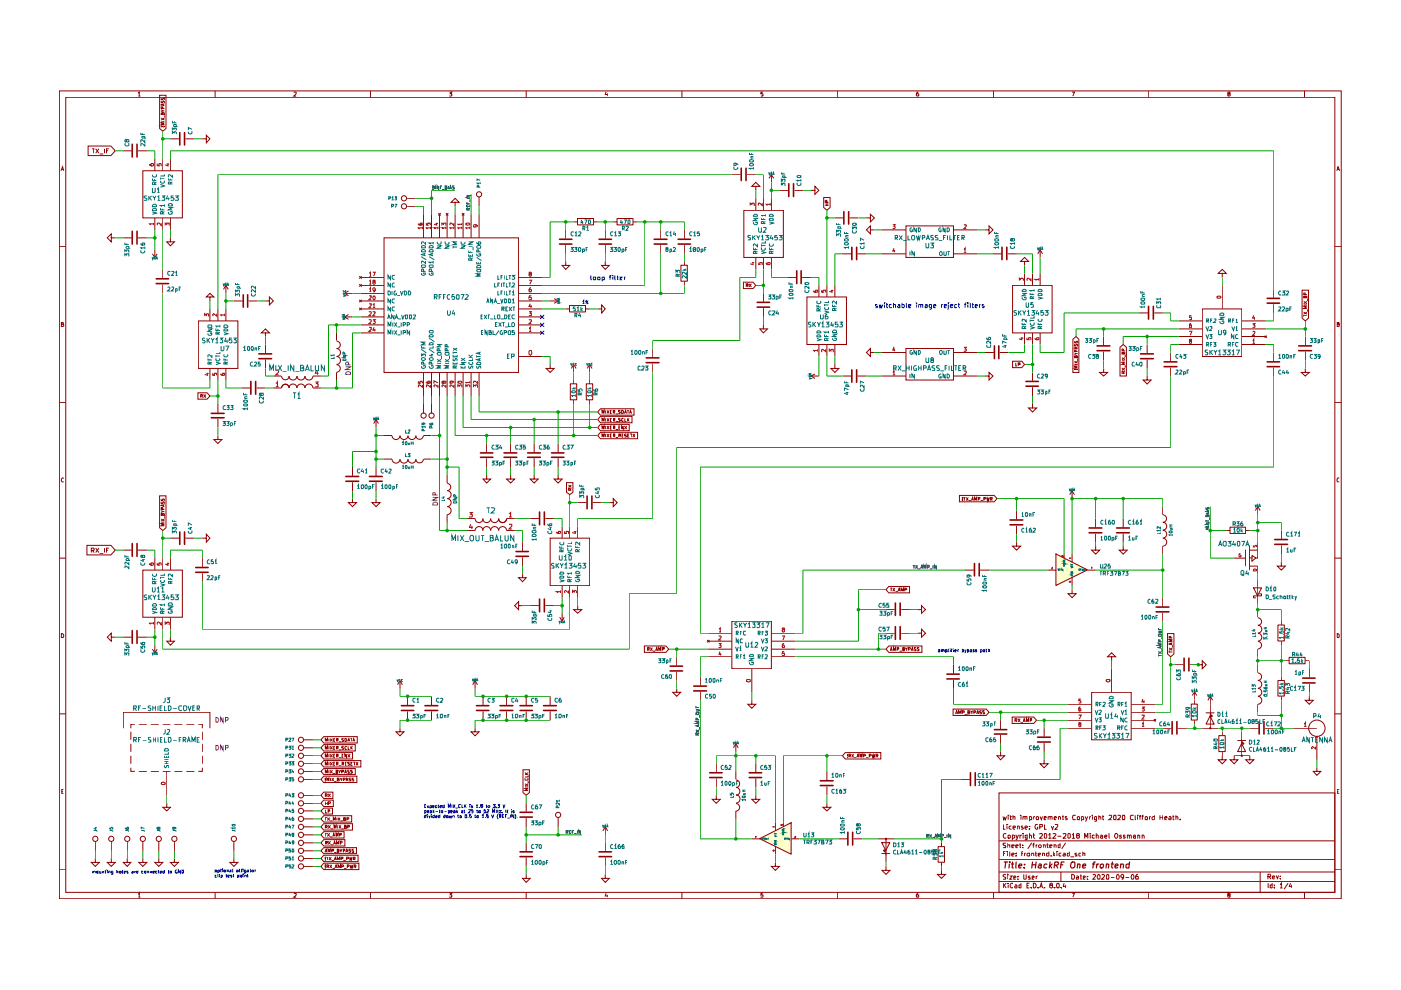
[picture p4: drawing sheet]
<svg xmlns="http://www.w3.org/2000/svg" width="297mm" height="210mm" viewBox="0 0 297 210" stroke-linecap="round" stroke-linejoin="round" font-family="sans-serif">
<g fill="none" stroke="#8f0000" stroke-width=".21">
<path d="M12.6 19.3h271.8v171.3h-271.8zM29.4 19.8l.1-.3v.9M45.6 19.3v1.3M62.3 19.6h.5v.3l-.5 .5h.5M78.5 19.3v1.3M95.3 19.5h.5l-.3 .4h.2l.1 .3-.2 .2-.3-.1M111.6 19.3v1.3M128.5 19.4l-.2 .6h.5M128.7 19.8v.6M144.6 19.3v1.3M161.8 19.5h-.5v.5h.5v.3h-.5M177.6 19.3v1.3"/>
<path d="M194.7 19.5h-.2l-.2 .7 .2 .2 .3-.1-.1-.4h-.3l-.1 .1M210.6 19.3v1.3M227.3 19.5h.5l-.3 .9M243.6 19.3v1.3M260.5 19.9l-.2-.3 .4-.1v.4l-.4 .1v.3l.2 .1 .3-.2-.1-.3M276.6 19.3v1.3M12.9 36.2l.4-.8 .2 .8M13 36h.4M13.9 20.6h269.1v168.6h-269.1zM29.4 20.4h.4M283.4 36.2l.3-.8 .3 .8M283.5 36h.4"/>
<path d="M12.6 52.3h1.3M283 52.3h1.4M13 68.7h.3l.1-.2-.4-.1v.8h.3l.2-.3-.2-.2M283.5 68.7h.4v-.3h-.4v.8l.4-.1v-.3l-.1-.1M12.6 85.3h1.3M283 85.3h1.4M12.6 118.3h1.3M13.5 101.4l-.2-.1-.3 .3v.4l.2 .2h.3M283 118.3h1.4M283.9 101.4l-.1-.1a.5 .5 0 0 0-.2 .9h.3M13 134.3a.47 .47 0 0 1 .5 .3 .47 .47 0 0 1-.2 .6h-.3zM283.5 134.3l.4 .3v.4l-.1 .2h-.3z"/>
<path d="M12.6 151.4h1.3M283 151.4h1.4M13.1 167.8h.2M13.4 167.4h-.3v.8h.3M211.8 168.1h71.2v21.1h-71.2zM211.8 178.3h71.2M212.7 173.1l.1 .7 .2-.4 .2 .4 .2-.7M212.7 174.8v1h.5M213.2 178.8h-.5a.36 .36 0 0 0 .1 .4 .36 .36 0 0 0 .4 .1v.4h-.5M213.3 176.8a.45 .45 0 0 0-.6 .4 .45 .45 0 0 0 .6 .4M213.5 174.8v.1M213.5 175.1v.7"/>
<path d="M213.7 179.2l.4-.1v.6M213.7 178.8v.9M213.7 177.1h.4l.1 .1v.4l-.1 .1-.4-.1zM213.8 172.9h.1M213.8 173.1v.7M214.1 173.1h.4M214.3 172.9v.9h.2M214.4 175.1h-.3l-.2 .2v.3l.3 .2 .2-.1M214.5 179.4l.5-.1-.1-.2-.4 .1v.4l.4 .1M214.6 177.1h.3l.3 .1-.1 .4h-.5M214.6 177.1v1M214.8 175.5l.5-.1-.1-.3-.4 .1v.5l.1 .1 .3-.1"/>
<path d="M214.8 173.3l.1-.2 .3 .1v.6M214.8 172.9v.9M215.4 179.4l.5-.1-.1-.2-.4 .1v.4l.4 .1M215.4 177.1l.3 .6M215.7 175.2h.4v.6M215.7 175.1v.7M215.9 177.1l-.3 .9-.2 .1M216.1 179.1h.4M216.3 177.1v.6M216.3 178.8v.9h.2M216.5 172.9h.1M216.5 173.1v.7"/>
<path d="M216.6 177.1l-.3 .1M216.8 179.6v.1M216.8 179.1v.1M216.9 175.1h-.3l-.1 .2 .5 .4-.2 .1-.3-.1M216.9 173.3l.2-.2 .2 .1v.6M216.9 173.1v.7M216.9 176.7v.1M216.9 177.1v.6M217.3 175.5l.5-.1-.1-.3-.4 .1v.5l.2 .1 .2-.1M217.3 173.3l.2-.2 .2 .1v.6M217.8 177.1v.9h-.4M217.8 177.1h-.4v.5h.4"/>
<path d="M218.2 175.7v.1M218.2 175.1v.1M218.2 173.2l.3-.1 .3 .3-.1 .4h-.5M218.2 173.1v1M218.3 177.1h.2l.2 .1v.5M218.3 176.7v1M218.8 178.7l-.9 1.3M218.9 179.1h.4M219 177.1h.4M219.1 176.7v.9l.3 .1M219.2 173.1v.7M219.3 178.8l-.2 .1v.8"/>
<path d="M219.4 173.1l-.2 .3M219.7 179.1v.6M219.8 173.2l.2-.1 .2 .2-.1 .5h-.3zM219.9 179.1l-.2 .2M220 174.8h-.4a.52 .52 0 0 0-.2 .6 .52 .52 0 0 0 .6 .3v-.3h-.1M220.2 179.3l.4-.2 .2 .4-.4 .2zM220.4 176.8h.6v.3l-.6 .6h.6M220.4 175.3h.5l.1-.2v-.3h-.6v1M220.5 173.1l.3 .7 .2-.7M221.2 179.2h.4v.5M221.2 179.1v.6M221.4 173.5l.4-.1-.1-.3-.3 .1v.6h.4"/>
<path d="M221.5 174.8v1h.4M221.6 176.7l.3 .2v.7l-.2 .1-.3-.1v-.7zM221.9 179.1h.4M222.1 178.8v.8l.2 .1M222.2 173.3l.2-.2 .2 .1v.6M222.2 173.1v.7M222.3 177.1l.3-.4v1M222.3 177.7h.6M222.6 179.4l.5-.1-.1-.2-.4 .1v.4l.4 .1M222.6 173.3l.2-.2 .3 .1v.6M222.9 175.1l.3 .7 .2-.7M223.3 176.8l.3-.1 .3 .4-.7 .6h.7"/>
<path d="M223.5 179.2h.4v.5M223.5 173.5l.5-.1-.2-.3-.3 .2v.4l.4 .1M223.5 179.1v.6M223.7 174.9l.5-.1 .1 .4-.6 .6h.6M224.3 177.3h.7M224.4 173.3l.2-.2 .2 .2v.5M224.4 173.1v.7M224.8 178.8v.9h-.4l-.1-.5 .5-.1M225.2 173.1h.3M225.4 172.9v.9h.1M225.4 176.8h.6v.3l-.6 .6h.6M225.9 178.7l-.8 1.3"/>
<path d="M226.2 173.2l-.3-.1v.4h.2l.2 .2-.4 .1M226.6 176.7l.3 .2v.7l-.2 .1-.3-.1v-.7zM227.3 177.1l.3-.4v1M227.3 177.7h.6M228 172.9h-.4l-.2 .4 .2 .5 .4-.1M228.4 173.3l.2-.2 .2 .1v.6l-.4-.1zM228.4 177.1h-.1v-.3l.3-.1 .3 .2-.2 .2-.4 .1v.4l.1 .1 .5-.1v-.3l-.3-.2M229.3 173.2l.3-.1 .2 .2v.4l-.5 .1M229.3 173.1v1M230 177.7v-1l.3 .8 .3-.8v1M230.1 173.1l.2 .7M230.6 173.1l-.3 .9-.2 .1"/>
<path d="M230.9 173.1v.7M231.2 176.7v.1M231.2 177.1v.6M231.3 173.1l-.4 .3M231.6 172.9h.1M231.6 173.1v.7M232 177.1h-.4v.5h.4M232.4 177.1h.4v.6M232.4 176.7v1M232.5 173.1v.9l-.5 .1M232.5 173.2l-.3-.1-.2 .2v.4l.5 .1M233 173.3l.1-.2 .3 .2v.5"/>
<path d="M233 172.9v.9M233.4 177.1h.2l.2 .1v.5M233.7 173.1h.4M233.8 177.3h-.4l-.1 .2 .1 .2 .4-.1M233.8 172.9v.8l.3 .1M234.2 177.4l.5-.1-.2-.2-.3 .1v.4l.2 .1 .2-.1M235.1 172.9h.6v.4l-.6 .5h.6M235.1 176.7l.1 1M236.2 172.9h.3l.1 .1-.1 .8h-.3l-.1-.2zM236.6 176.7h.1a.6 .6 0 0 1 0 1h-.1a.6 .6 0 0 1 0-1zM237 172.9h.5v.4l-.5 .5h.5M237.8 177.1h-.3l-.2 .1 .5 .3v.1h-.5"/>
<path d="M238.1 172.9h.3l.1 .1-.1 .8h-.3l-.1-.2zM238.5 177.1h-.2l-.1 .2 .4 .3-.2 .1-.2-.1M239 177.1h.3l.2 .1v.5M239 177.1v.6M239.5 177.2l.1-.1 .3 .1v.5M240.3 172.9h-.5l-.1 .1v.7h.6M240.3 177.1h.4v.6M240.7 172.9v.8l.1 .1M240.7 177.3l-.4 .1v.2h.4M241.2 172.9h.1M241.2 173.1v.7M241.2 177.1h.3l.2 .1v.5"/>
<path d="M241.2 177.1v.6M241.5 173.1h.4M241.9 172.9h-.2v.9M242.1 173.1h.4M242.2 177.1h.2l.2 .1v.5M242.2 177.1v.6M242.5 172.9h-.3v.9M242.8 173.3l.2-.2 .2 .1v.6l-.4-.1zM243.7 173.1v.7M244 173.1l-.3 .3M244.7 172.9v.9h-.3l-.2-.4 .3-.3 .2 .1M245.9 172.9v.9"/>
<path d="M245.9 173.3h.6M246.5 172.9v.9M246.9 173.5l.6-.1-.2-.3-.4 .2v.4l.5 .1M247.9 173.2l.2-.1 .2 .2v.5h-.4l-.1-.3 .5-.1M248.6 173.1h.4M248.7 172.9v.8l.3 .1M249.3 173.3l.2-.2 .2 .2v.5M249.3 172.9v.9M250.2 173.7v.1M283.5 167.8h.3M283.9 167.4h-.4v.8h.4M12.6 184.3h1.3"/>
<path d="M29.4 189.6l.1-.2v.8M29.4 190.2h.4M45.6 189.2v1.4M62.3 189.5h.5v.3l-.5 .4h.5M78.5 189.2v1.4M95.3 189.4h.5l-.3 .3 .3 .2-.1 .3-.4-.1M111.6 189.2v1.4M128.5 189.4l-.2 .6h.5M128.7 189.7v.5M144.6 189.2v1.4M161.8 189.4h-.5v.4h.5l-.1 .4-.4-.1M177.6 189.2v1.4"/>
<path d="M194.7 189.4l-.2 .1-.2 .5 .1 .2 .4-.1v-.3l-.2-.1-.3 .2M210.6 189.2v1.4M211.8 186.9h71.2M211.8 184.9h71.2M211.8 182.3h71.2M212.7 187.3v1M212.7 181h.4M212.9 187.7l.4 .6M213.2 180.6h-.5v.9M213.2 185.5h-.5v.2l.5 .3v.2v.2h-.5M213.3 187.3l-.6 .5M213.6 180.6v.1"/>
<path d="M213.6 180.9v.6M213.7 185.4v.2M213.7 185.7v.7M213.8 187.3h.1M213.8 187.6v.7M214.1 185.7h.5l-.5 .7h.5M214.1 180.6l.1 .9M214.5 181.2l.5-.1-.1-.2-.4 .1v.4l.4 .1M214.8 187.3h-.3l-.3 .2v.5l.3 .3 .3-.1M214.9 186.1l.5-.1v-.2h-.5v.6h.5M215.2 187.7l.2-.1 .2 .2v.5M215.4 181.4v.1"/>
<path d="M215.4 180.9v.1M215.6 187.8h-.3l-.2 .2 .2 .3 .3-.1M215.8 186.3v.1M215.8 185.8v.1M216.5 187.7h-.5v.5h.5M216.5 187.3v1M216.5 180.9h.4M216.9 180.6l-.3 .1v.8M217.1 185.4v1l.5-.1v-.9M217.2 180.9v.6M217.5 180.9l-.3 .2M217.7 181.1l.2-.2h.3v.6h-.3z"/>
<path d="M217.7 187.8h.4M218.2 187.3h-.5v1h.5M218.4 185.8l-.2-.1-.2 .2 .4 .3v.2h-.4M218.7 188.2v.1M218.8 181h.4v.5M218.8 180.9v.6M218.8 186.1l.5-.1-.1-.3-.4 .1v.6h.5M219.1 187.3a.52 .52 0 0 1 .6 .5 .52 .52 0 0 1-.6 .5zM219.5 180.9h.4M219.6 180.6v.8l.3 .1M219.7 185.7v.7M220 185.7l-.3 .3"/>
<path d="M220.1 188.2v.1M220.1 181.2l.5-.1-.1-.2-.4 .1v.4l.4 .1M220.4 188.3l.4-1 .2 1M220.5 188h.5M221 181h.5v.5M221 180.9v.6M221.4 188.2v.1M222.4 180.6v.9h-.4l-.1-.5 .5-.1M222.8 187.7h-.2v-.3l.4-.1 .2 .1-.1 .3-.5 .1v.3l.2 .2 .4-.2-.2-.4M222.8 181.4v.1M223.3 180.6v.9M223.4 181.2l.3 .3"/>
<path d="M223.6 188.2v.1M223.7 180.9l-.4 .3M224.1 187.3h.2a.55 .55 0 0 1 .3 .5 .55 .55 0 0 1-.3 .5l-.3-.5zM224.1 180.6v.1M224.1 180.9v.6M224.9 184.9v2M225 188.2v.1M225 180.9h-.4l-.1 .2 .1 .4h.4M225.4 180.9l.5 .1v.5h-.5v-.2l.1-.1 .4-.1M225.6 187.3l-.2 .6h.6M225.9 187.6v.7M226.7 180.6v.9h-.3l-.1-.5 .4-.1"/>
<path d="M227 181.7h.7M227.2 185.4l.6 .2v.6l-.2 .2h-.4zM227.3 189.4h.5l-.3 .8M228.2 185.8h.5v.6h-.5v-.3l.5-.1M228.3 180.9l-.4 .1 .2 .2h.2v.3h-.4M229 185.7h.3M229.2 185.4v1h.1M229.2 180.9l-.5 .1v.4l.5 .1M229.6 181l.4-.1v.6M229.6 180.6v.9M229.7 186.1l.4-.1-.1-.3-.3 .1v.6h.4M230.5 186.3v.1"/>
<path d="M230.5 185.8v.1M231.7 185.6l.4-.2 .2 .2-.6 .8h.6M232.9 185.4l.3 .2v.6l-.1 .2a.54 .54 0 0 1-.5-.4 .54 .54 0 0 1 .3-.6zM233.7 185.6v-.2h.3l.2 .4-.6 .6h.6M234.7 185.5l.2-.1 .2 .2-.1 .8h-.3l-.1-.2zM235.5 186.1h.8M237 185.4a.53 .53 0 0 1 .3 .5 .53 .53 0 0 1-.4 .5l-.2-.6zM238.2 185.8v.2l-.3 .1-.3-.5 .3-.2 .3 .2v.6l-.1 .2h-.3M238.6 186.1h.8M240.1 185.4a.53 .53 0 0 1 .3 .5 .53 .53 0 0 1-.4 .5l-.2-.6zM241.3 185.4l-.4 .1-.1 .3v.6h.5v-.6h-.5v.2M243.6 189.2v1.4"/>
<path d="M260.5 189.8l-.2-.1v-.2l.4-.1 .1 .2-.5 .3 .1 .3h.3l.1-.2-.1-.2M267.2 184.9v4.3M268.8 185.9h.5l.1-.3-.1-.3h-.5v1.1M268.9 187.3v1M269.1 185.9l.3 .5M269.7 187.7h-.4v.5h.4M269.7 187.3v1M269.8 186l.5-.1-.2-.2-.3 .2v.3l.1 .2 .3-.1M270.2 188.2v.1M270.2 187.7v.1M270.6 185.7l.3 .7 .1-.7M271.4 187.6l.3-.3v1"/>
<path d="M271.4 188.3h.5M271.5 186.3v.1M271.5 185.8v.1M273.1 187.3l-.8 1.2M273.6 187.3l-.2 .6h.6M273.9 187.6v.7M276.6 189.2v1.4M283 184.3h1.4"/>
</g>
<g fill="none" stroke="#8f0000" stroke-width=".25">
<path d="M212.9 182.8h.8M213.2 182.8l-.1 1.2M214 183.2l-.1 .8M214.1 182.8v.1M214.4 183.2h.5M214.7 182.8l-.1 1.2h.3M215.4 182.8v1.2M216 183.6l.6-.1v-.2l-.4-.1-.2 .2v.5l.1 .1h.4M217.1 184h.1M217.2 183.3v.1M218.8 183.4h.8M218.9 182.8l-.1 1.2"/>
<path d="M219.7 182.8l-.2 1.2M220.3 183.3h.5l-.1 .7M220.8 183.5l-.7 .2 .2 .3h.4M222 183.3h-.5l-.2 .5 .2 .2h.4M222.6 182.8l-.1 1.2M222.6 183.5l.4 .5M223.1 183.2l-.6 .5M223.6 183.4h.7l.1-.2-.1-.4h-.6l-.2 1.2M223.9 183.4l.4 .6M224.9 183.4h.5M225.6 182.8h-.6l-.2 1.2M227.1 182.9l.2-.1h.5l.1 .1-.1 1-.6 .1a.78 .78 0 0 1-.1-1.1z"/>
<path d="M228.5 183.3h.5l-.1 .7M228.5 183.2l-.1 .8M229.6 183.6l.6-.1-.1-.3-.5 .2-.1 .5 .2 .1h.4M231.6 183.2h.5M232.2 182.8h-.2l-.1 .1-.2 1.1M232.6 183.2l-.1 .8M233 183.2l-.4 .2M233.4 183.3h.5v.5a.35 .35 0 0 1-.3 .2 .35 .35 0 0 1-.4-.2zM234.6 183.3h.5l-.1 .7M234.6 183.2l-.1 .8M235.6 183.2h.5M235.9 182.8l-.2 1.1 .2 .1"/>
<path d="M236.4 183.6l.6-.1v-.2l-.4-.1-.2 .7 .1 .1h.5M237.6 183.3l.5-.1 .1 .2-.1 .6M237.6 183.2l-.1 .8M239.4 183.3l-.3-.1-.4 .2v.6h.6M239.5 182.8l-.2 1.2"/>
</g>
<g fill="#ffffc9">
<path d="M223.9 117.5l6.7 3.4-6.7 3.3z"/>
<path d="M161.1 177.9l6.7-3.4v6.7z"/>
</g>
<g fill="none" stroke="#8f0000" stroke-width=".21">
<path d="M18.7 31h4.8l.9 1-.9 1h-4.8zM19.5 31.6h.5M19.8 31.6v.9M20.3 31.6l.7 .9M21 31.6l-.7 .9M21.1 32.7h.8M22.2 31.6v.9M22.6 32h.3M23.1 31.6h-.5v.9M26.1 32h1.8M29.3 32h1.8M30.3 36.2h8.4v10h-8.4z"/>
<path d="M32.8 33.7v2.5M33.8 20.2h1.4v7l-.7 .6-.7-.6zM34.2 26.8h.4M34.2 23.3l.3 .2-.3 .2M34.2 21.4l.1 .4h.1l.3-.4 .2 .2-.1 .2M34.2 20.8v.3h.2l.2-.3 .3 .1-.1 .2M34.2 25.7h.7M34.2 25l.7 .5M34.5 24l.2-.2 .2 .5h-.7l.1-.4 .2 .1v.3M34.5 23v-.3h-.3v.3h.7M34.5 23.5h.4M34.5 33.7v2.5"/>
<path d="M34.7 22.1v.3M34.8 26.8h.1M34.9 26h-.7l.5 .3-.5 .2h.7M34.9 22l-.7 .2 .7 .2M34.9 25l-.7 .5M34.9 24.4v.5M36.1 29.4h1.9M36.1 33.7v2.5M39.3 29.4h1.9M42.9 29.4h.8v-.7l.8 .7-.8 .9v-.9M155.2 37.1h1.8M158.4 37.1h1.8"/>
<path d="M160.2 39.5h.9l-.9-.8-.8 .8h.8v.9M163.5 37.1l-.5 .7M163.5 37.1v1.6M163.5 37.1l.6 .7M23.6 50.4v-.8l-.9 .8 .9 .9v-.9h.8M26.1 50.4h1.8M29.3 50.4h1.8M32.3 53.8l.5 .8M32.8 46.2v2.5M32.8 53v1.6M33.3 53.8l-.5 .8M34.5 46.2v2.5"/>
<path d="M34.5 57.1v1.9M36.1 50.4v.9h.9l-.9 .8-.7-.8h.7M36.1 46.2v2.5M76.2 58.6l.5 .5M76.4 58.8h5M76.7 58.6l-.5 .5M81.4 50.4h28.6v28.6h-28.6zM86.1 42.1h2M86.1 43.7h2M89.8 45.4v5M91.5 45.4v5M92.9 45.2l.5 .5"/>
<path d="M93.2 45.4v5M93.4 45.2l-.5 .5M94.5 45.2l.6 .5M94.8 45.4v5M95.1 45.2l-.6 .5M96.5 42.9h.8l-.8-.8-.9 .8h.9v.8M96.5 45.4v5M97.9 45.2l.5 .5M98.2 45.4v5M98.4 45.2l-.5 .5M99.9 45.4v5M101.6 41.7v2"/>
<path d="M101.6 45.4v5M110 58.8h4.9M119.9 55.4v.9h.9l-.9 .8-.7-.8h.7M119.9 48.7v1.9M119.9 52v1.8M121.6 47h.9M122.4 46.3h3.4v1.4h-3.4zM125.9 47h.8M128.3 55.4v.9h.9l-.9 .8-.7-.8h.7M128.3 48.7v1.9M128.3 52v1.8M130 47h.9"/>
<path d="M130.8 46.3h3.4v1.4h-3.4zM134.3 47h.8M140.1 48.7v1.9M140.1 52v1.8M144.4 56.2h1.3v3.4h-1.3zM145.1 48.7v1.9M145.1 52v1.8M145.1 55.4v.9M145.1 59.7v.8M157.6 59.8h2.1l.5 .7-.5 .7h-2.1zM157.7 44.6h8.4v10h-8.4zM160.2 42.1v2.5"/>
<path d="M160.2 54.6v2.5M161.9 42.1v2.5M161.9 54.6v2.5M163.5 42.1v2.5M163.5 54.6v2.5M165.2 40.4h1.9M166.9 58.8h1.9M168.5 40.4h1.7M170.1 58.8h1.8M171.9 40.4h.9v-.9l.8 .9-.8 .8v-.8M174.6 41.9h1.4v2.1l-.7 .6-.7-.6zM175 43.6h.7"/>
<path d="M175 43.2h.7M175.3 42.9v-.3h-.3v.3h.7M175.3 43.2v.4M177 46.2h1.8M178.6 53.8h1.9M180.1 46.2h1.9M181.8 53.8h1.9M183.7 46.2h.8v-.8l.9 .8-.9 .8v-.8M184.5 48.7v-.8l-.8 .8 .8 .9v-.9h.9M187 53.8h5.1M187 48.7h5.1M192.1 47.9h10.1v6.7h-10.1z"/>
<path d="M202.2 53.8h5M202.2 48.7h5M208.8 48.7h.9v-.8l.8 .8-.8 .9v-.9M210.5 53.8h1.8M213.7 53.8h1.8M217.2 55.4h.9l-.9-.8-.8 .8h.8v.9M217.2 58v2.5M218.9 58v2.5M220.5 53l-.5 .8M220.5 53v1.6M220.5 58v2.5M220.5 53l.5 .8"/>
<path d="M259.1 58h.9l-.9-.9-.8 .9h.8v.8M34.5 60.3v1.9M42.1 68h8.3v10.1h-8.3zM44.5 63h.9l-.9-.8-.8 .8h.8v.8M44.5 65.5v2.5M44.5 78.1v2.5M46.2 65.5v2.5M46.2 78.1v2.5M47.9 60.5l-.5 .9M47.9 60.5v1.7M47.9 65.5v2.5M47.9 78.1v2.5"/>
<path d="M47.9 60.5l.5 .9M49.6 63.8h1.8M52.7 63.8h1.9M56.3 70.6h.8l-.8-.9-.9 .9h.9v.7M56.3 63.8h.8v-.8l.9 .8-.9 .9v-.9M56.3 73v1.9M56.3 76.3v1.8M58 79.7h1.7a.8 .8 0 0 0 .8 .8 .8 .8 0 0 0 .8-.8M61.3 79.7a.85 .85 0 0 0 .8 .9 .85 .85 0 0 0 .9-.9 .85 .85 0 0 0 .8 .9 .85 .85 0 0 0 .9-.9 .85 .85 0 0 0 .8 .9 .85 .85 0 0 0 .9-.9h1.6M71.3 70.6v1.6M71.3 79v1.6M71.4 77.3a.8 .8 0 0 1 .8 .8 .8 .8 0 0 1-.8 .8"/>
<path d="M71.4 73.9a.85 .85 0 0 1 .8 .8 .85 .85 0 0 1-.8 .9 .85 .85 0 0 1 .8 .8 .85 .85 0 0 1-.8 .9M71.4 72.3a.8 .8 0 0 1 .8 .8 .8 .8 0 0 1-.8 .8M73 62.2l.9 .5M73 62.2h1.7M73 67.2h1.7M73 67.2l.9 .5M73.9 61.7l-.9 .5M73.9 66.7l-.9 .5M76.2 60.3l.5 .5M76.2 63.6l.5 .5M76.2 65.2l.5 .6M76.4 63.8h5"/>
<path d="M76.4 62.2h5M76.4 65.5h5M76.4 70.6h5M76.4 60.5h5M76.4 68.9h5M76.4 67.2h5M76.7 63.6l-.5 .5M76.7 60.3l-.5 .5M76.7 65.2l-.5 .6M89.8 79v5M91.5 79v5M93.2 79v5"/>
<path d="M94.8 79v5M96.5 79v5M98.2 79v5M99.9 79v5M101.6 79v5M110 63.8h4.9M110 62.2h4.9M110 65.5h4.9M110 75.6h4.9M110 70.6h4.9M110 60.5h4.9M110 68.9h4.9"/>
<path d="M110 67.2h4.9M116.6 77.3v.8h.9l-.9 .9-.8-.9h.8M116.6 63.8h1.7M117.5 63.3l.8 .5M118.3 63.8l-.8 .5M119.9 65.5h.9M120.7 64.8h3.4v1.3h-3.4zM121.6 77.3v1.7M121.6 77.3l-.5 .8M121.6 77.3l.5 .8M124.2 65.5h.8M125 77.3l-.5 .8"/>
<path d="M125 77.3v1.7M125 77.3l.5 .8M126.7 65.5h.9v-.8l.7 .8-.7 .9v-.9M138.4 73.9v1.8M138.4 77.1v1.9M158.2 60.5l.4-.1v-.2h-.4v.6M158.4 60.5l.2 .3M158.8 60.2l.5 .6M159.3 60.2l-.5 .6M161.9 68.9v.8h.8l-.8 .9-.8-.9h.8M161.9 62.2v1.8M161.9 65.3v1.9"/>
<path d="M171.1 63h8.4v10h-8.4zM171.9 79.7h1.7M171.9 79.7l.9 .5M172.8 79.3l-.9 .4M173.6 60.5v2.5M173.6 73v2.6M175.3 60.5v2.5M175.3 73v2.6M177 77.3v.8h.9l-.9 .9-.8-.9h.8M177 60.5v2.5M177 73v2.6M178.6 79.7h1.9"/>
<path d="M181.8 79.7h1.9M184.5 74.7v-.8l-.8 .8 .8 .9v-.9h.9M187 74.7h5.1M187 79.7h5.1M192.1 73.9h10.1v6.7h-10.1zM202.2 74.7h5M202.2 79.7h5M208.8 79.7h.9v-.7l.8 .7-.8 .9v-.9M208.8 74.7h1.9M212 74.7h1.8M214.7 60.5h8.4v10.1h-8.4zM214.7 76.6h1.9l.6 .7-.6 .6h-1.9z"/>
<path d="M215.4 76.9v.7h.2M215.9 77.3l.4-.1-.1-.3h-.3v.7M217.2 70.6v2.4M218.9 70.6v2.4M218.9 79v1.7M220.5 70.6v2.4M227.5 71.9l.6-.6 .6 .6v7.1h-1.2zM227.8 78.4h.4M227.8 74.8l.3 .2-.3 .2M227.8 73l.1 .4 .3-.4 .3 .1-.1 .3M227.8 72.4l.1 .3 .2-.1v-.2h.3v.3M227.8 77.3h.7"/>
<path d="M227.8 76.6l.7 .4M228.1 75.6l.2-.2 .2 .4h-.7v-.3h.3v.3M228.1 74.6v-.4h-.3v.4h.7M228.1 75h.4M228.2 73.6v.4M228.4 78.4h.1M228.5 77.6h-.7l.4 .3-.4 .1h.7M228.5 73.5l-.7 .3 .7 .2M228.5 76.6l-.7 .4M228.5 76v.5M234 78.1v.9h.8l-.8 .7-.9-.7h.9M234 71.3v1.9"/>
<path d="M234 74.6v1.8M237.5 73.6l.6-.6 .7 .6v6.1h-1.3zM237.9 78l.6 .5M237.9 76.5h.6M237.9 75.8l.6 .5M238.1 74.8l.2-.2 .2 .1v.4h-.6v-.4h.2v.4M238.2 79.1v-.2l-.2-.2-.1 .4h.6M238.2 74.4v-.3l-.2-.1-.1 .4h.6M238.5 76.8h-.6l.4 .3-.4 .2h.6M238.5 78.7l-.3 .3M238.5 78l-.6 .5M238.5 75.8l-.6 .5"/>
<path d="M238.6 75.2v.5M238.6 77.4v.5M241.5 66.4h1.9M243.2 79.7v.9h.9l-.9 .8-.8-.8h.8M243.2 73v1.9M243.2 76.3v1.8M244.7 66.4h1.8M248.2 74.7v1.9M248.2 77.9v1.8M249.9 73h5M249.9 71.3h5M249.9 69.7h5"/>
<path d="M249.9 68h5M254.9 65.5h8.4v10.1h-8.4zM259.1 60.5v5M263.3 73h5.1M263.3 71.3h5.1M263.3 69.7h5.1M263.3 68h5.1M268.1 71.2l.5 .4M268.6 71.2l-.5 .4M270.1 61.4v1.7M270.1 64.5v1.9M270.1 74.7v1.9"/>
<path d="M270.1 77.9v1.8M276.1 61.5h1.3v6l-.7 .5-.6-.5zM276.4 66.8v.3M276.4 66.9h.7M276.4 66.2l.7 .4M276.4 64.7h.7M276.4 63.9l.7 .5M276.7 63v-.2l.4 .1v.2h-.7l.1-.3 .2 .3M276.7 62.5v-.3l-.2-.1-.1 .4h.7M276.7 78.1v.9h.9l-.9 .7-.8-.7h.8M276.7 71.3v1.9M276.7 74.6v1.8"/>
<path d="M277.1 64.9h-.7l.5 .3-.5 .2h.7M277.1 66.2l-.7 .4M277.1 63.9l-.7 .5M277.2 63.3v.5M277.2 65.6v.5M42 83.3h1.9l.6 .7-.6 .6h-1.9zM42.6 84h.3l.1-.2-.4-.2v.7M42.7 84l.3 .3M43.2 83.6l.5 .7M43.7 83.6l-.5 .7M46.2 92.3v.9h.8l-.8 .8-.8-.8h.8M46.2 85.7v1.8"/>
<path d="M46.2 88.8v1.8M51.3 82.3h1.8M54.4 82.3h1.9M58 82.3h1.7a.8 .8 0 0 1 .8-.8 .8 .8 0 0 1 .8 .8M61.3 82.3a.85 .85 0 0 1 .8-.9 .85 .85 0 0 1 .9 .9 .85 .85 0 0 1 .8-.9 .85 .85 0 0 1 .9 .9 .85 .85 0 0 1 .8-.9 .85 .85 0 0 1 .9 .9h1.6M74.7 99v1.9M79.7 89l-.5 .8M79.7 89v1.6M79.7 99v1.9M79.7 89l.5 .8M81.4 92.3h1.7M81.4 97.3h1.7"/>
<path d="M88.1 97.4a.81 .81 0 0 0 .9 .7 .81 .81 0 0 0 .8-.7M88.2 92.4a.8 .8 0 0 0 .8 .7 .8 .8 0 0 0 .8-.7M88.2 92.4a.85 .85 0 0 1-.9 .8 .85 .85 0 0 1-.8-.8 .85 .85 0 0 1-.8 .8 .85 .85 0 0 1-.9-.8 .85 .85 0 0 1-.8 .8 .85 .85 0 0 1-.9-.8M88.2 97.4a.85 .85 0 0 1-.8 .8 .85 .85 0 0 1-.9-.8 .85 .85 0 0 1-.8 .8 .85 .85 0 0 1-.9-.8 .85 .85 0 0 1-.8 .8 .85 .85 0 0 1-.9-.8M89.8 85.7v2M89.8 92.3h1.7M89.8 97.3h1.7M91.5 85.7v2M103.2 94v1.9M103.2 97.2v1.8M108.3 94v1.9M108.3 97.2v1.8"/>
<path d="M113.3 94v1.9M113.3 97.2v1.8M118.3 94v1.9M118.3 97.2v1.8M120.9 81.4h1.4v3.4h-1.4zM121.6 80.6v.8M121.6 84.8v.9M124.3 81.4h1.4v3.4h-1.4zM125 80.6v.8M125 84.8v.9M127.3 88.3h6.7v1.3h-6.7l-.6-.6zM127.3 90h6.1v1.3h-6.1l-.6-.7z"/>
<path d="M127.3 91.7h7.9v1.3h-7.9l-.6-.7zM127.3 86.7h7.1v1.3h-7.1l-.6-.7zM127.6 89.4v-.7l.3 .4 .2-.4v.7M127.6 91v-.7l.3 .5 .2-.5v.7M127.6 92.7v-.7l.3 .5 .2-.5v.7M127.6 87.7v-.7l.3 .5 .2-.5v.7M128.4 87v.7M128.4 88.7v.7M128.4 90.3v.7M128.4 92v.7M128.7 88.7l.5 .7M128.7 90.3l.5 .7"/>
<path d="M128.7 92l.5 .7M128.7 87l.5 .7M129.2 88.7l-.5 .7M129.2 90.3l-.5 .7M129.2 92l-.5 .7M129.2 87l-.5 .7M129.4 89h.2M129.4 90.6h.2M129.4 92.3h.2M129.4 87.3h.2M129.7 88.7h-.3v.7h.3M129.7 90.3h-.3v.7h.3"/>
<path d="M129.7 92h-.3v.7h.3M129.7 87h-.3v.7h.3M130 89h.3l.1-.3h-.4v.7M130 90.7l.4-.1-.1-.3h-.3v.7M130 92.3h.4l-.1-.3h-.3v.7M130 87.3h.4l-.1-.3h-.3v.7M130.2 89l.2 .4M130.2 90.7l.2 .3M130.2 92.3l.2 .4M130.2 87.3l.2 .4M130.5 89.4h.5M130.5 91.1h.5"/>
<path d="M130.5 92.8h.5M130.5 87.8h.5M131.2 92.3h.3v-.2l-.3-.1v.7M131.2 90.6h.2M131.4 92.3l.1 .4M131.5 90.3h-.3v.7h.3M131.5 88.7l-.4 .1 .4 .4-.1 .2-.3-.1M131.5 87l-.4 .1 .4 .4-.1 .2-.3-.1M131.8 87h.3a.37 .37 0 0 1 .1 .5 .37 .37 0 0 1-.4 .2zM131.9 92.3h.2M132.1 90.3v.7l-.3-.7v.7M132.1 92h-.2v.7h.2"/>
<path d="M132.2 88.7h-.3l-.1 .2v.3l.2 .2 .2-.1M132.4 87.7l.2-.7 .2 .7M132.4 90.3l.5 .7M132.5 88.7v.7h.3M132.5 87.5h.3M132.8 92.1l-.2-.1-.2 .2 .4 .2-.1 .3h-.3M132.9 90.3l-.5 .7M133 87h.3M133.1 88.7v.7M133.1 92.3h.2M133.2 89l.2 .4M133.2 87v.7"/>
<path d="M133.4 92h-.3v.7h.3M133.4 88.7l-.3 .3M133.5 87.7l.2-.7 .2 .7M133.6 92h.4M133.6 87.5h.2M133.8 92v.7M134.2 92l.4 .7M134.6 92l-.4 .7M218.9 85.7v.8h.9l-.9 .8-.8-.8h.8M218.9 82.1v1.9M18.4 115.6h5.1l.9 1-.9 1.1h-5.1zM19.4 116.7l.6-.1v-.3l-.6-.1v1"/>
<path d="M19.6 116.7l.4 .5M20.3 116.2l.7 1M21 116.2l-.7 1M21.1 117.3h.8M22.2 116.2v1M22.6 116.6h.3M23.1 116.2h-.5v1M26.1 116.6h1.8M29.3 116.6h1.8M32.8 118.3v2.6M33.8 105.1h1.4v6.8l-.7 .6-.7-.6zM34.2 108.3l.3 .1-.3 .3"/>
<path d="M34.2 106.4l.1 .4 .3-.4h.2v.4M34.2 105.8l.1 .3h.2v-.3h.3v.3M34.2 110.7h.7M34.2 110l.7 .5M34.5 109v-.1h.3l.1 .4h-.7v-.4h.1l.2 .1v.3M34.5 108v-.3l-.2-.1-.1 .4h.7M34.5 118.3v2.6M34.5 108.4h.4M34.7 107.1v.2M34.9 111.1h-.7l.5 .1-.5 .3h.7M34.9 107l-.7 .2 .7 .2M34.9 110l-.7 .5"/>
<path d="M34.9 109.4v.6M36.1 118.3v2.6M36.1 114.1h1.9M39.3 114.1h1.9M42.9 114.1h.8v-.8l.8 .8-.8 .8v-.8M42.9 118.3v1.9M74.7 105.7v.9h.9l-.9 .8-.8-.8h.8M74.7 102.2v1.9M79.7 105.7v.9h.9l-.9 .8-.8-.8h.8M79.7 102.2v1.9M94.8 100.7v1.7M94.8 109.1v1.7"/>
<path d="M94.8 102.5a.76 .76 0 0 1 .8 .8 .76 .76 0 0 1-.8 .7 .85 .85 0 0 1 .8 .9 .85 .85 0 0 1-.8 .8M94.8 105.7a.85 .85 0 0 1 .8 .9 .85 .85 0 0 1-.8 .8M94.8 107.4a.85 .85 0 0 1 .8 .9 .85 .85 0 0 1-.8 .8M99 110h1.7a.85 .85 0 0 0 .9 .8 .85 .85 0 0 0 .8-.8M99 112.5h1.7a.85 .85 0 0 1 .9-.9 .85 .85 0 0 1 .8 .9M102.3 110a.85 .85 0 0 0 .9 .8 .85 .85 0 0 0 .8-.8 .85 .85 0 0 0 .9 .8 .85 .85 0 0 0 .8-.8 .85 .85 0 0 0 .9 .8 .85 .85 0 0 0 .8-.8h1.7M102.3 112.5a.85 .85 0 0 1 .9-.9 .85 .85 0 0 1 .8 .9 .85 .85 0 0 1 .9-.9 .85 .85 0 0 1 .8 .9 .85 .85 0 0 1 .9-.9 .85 .85 0 0 1 .8 .9h1.7M103.2 100.7v.9h.8l-.8 .8-.8-.8h.8M108.3 100.7v.9h.8l-.8 .8-.9-.8h.9M110.8 114.9v1.9M110.8 118.2v1.8M112.4 110h1.9"/>
<path d="M113.3 100.7v.9h.8l-.8 .8-.9-.8h.9M115.6 110h1.9M116.6 114.1h8.4v10.1h-8.4zM118.3 100.7v.9h.9l-.9 .8-.8-.8h.8M119.2 111.6v2.5M120.1 102.3h1.4v2.1l-.7 .5-.7-.5zM120.5 102.8l.6 .5M120.8 111.6v2.5M120.9 103.9v-.2l-.3-.2-.1 .4h.6M121.1 103.5l-.2 .3M121.1 102.8l-.6 .5M122.5 111.6v2.5"/>
<path d="M122.5 106.6h1.8M125.7 106.6h1.9M129.2 106.6h.8v-.9l.9 .9-.9 .8v-.8M203.4 105h7.4l.6 .7-.6 .7h-7.4zM204.1 106.1h.1M204.1 105.5v.4M204.3 105.5h.4M204.5 105.5v.6M204.9 105.5l.4 .6M205.3 105.5l-.4 .6M205.4 106.1h.5M206 106.1l.2-.6 .2 .6"/>
<path d="M206.1 105.9h.2M206.6 106.1v-.6l.2 .4 .3-.4v.6M207.4 105.8l.3-.1v-.2h-.3v.6M207.9 106.1h.5M208.6 105.8h.2l.1-.3h-.3v.6M209.2 105.5l.2 .6v-.5l.2 .5 .2-.6M210 105.8h.3l.1-.3h-.4v.6M210.2 105.8l.2 .3M215.5 114.9v.9h.9l-.9 .8-.8-.8h.8M215.5 108.3v1.8M215.5 111.5v1.8M223.9 117.4l6.7 3.4-6.7 3.3z"/>
<path d="M225.6 117.5v.8M227.3 104.1l-.5 .8M227.3 104.1v1.6M227.3 117.5v1.7M227.3 104.1l.5 .8M232.3 115.8v.8h.8l-.8 .9-.8-.9h.8M232.3 110v1.8M232.3 113.2v1.7M238.1 115.8v.8h.9l-.9 .9-.8-.9h.8M238.1 110v1.8M238.1 113.2v1.7M246.5 107.4v1.7"/>
<path d="M246.5 110.7a.85 .85 0 0 1 .9 .9 .85 .85 0 0 1-.9 .8 .85 .85 0 0 1 .9 .9 .85 .85 0 0 1-.9 .8 .85 .85 0 0 1 .9 .8 .85 .85 0 0 1-.9 .9v1.7M246.5 109.1a.8 .8 0 0 1 .8 .9 .8 .8 0 0 1-.8 .8M260 112.5h.8M260.8 111.8h3.3v1.3h-3.3zM261.7 118.3h2.4M264.1 116.6v3.4M264.1 112.5h.9M264.9 115.8v5M264.9 118.3h.5M265 116.6h1.7M265.4 117.8l.9 .5-.9 .7zM266.7 116.6v1.7h-.4"/>
<path d="M266.7 107.4l-.5 .9M266.7 107.4v1.7M266.7 114.9v1.7M266.7 107.4l.5 .9M271.7 119.2v.8h.8l-.8 .9-.9-.9h.9M271.7 112.5v1.8M271.7 115.6v1.9M23.6 135.1v-.8l-.9 .8 .9 .8v-.8h.8M26.1 135.1h1.8M29.3 135.1h1.8M30.3 120.9h8.4v10h-8.4zM32.3 137.6l.5 .8"/>
<path d="M32.8 130.9v2.5M32.8 136.8v1.6M33.3 137.6l-.5 .8M34.5 130.9v2.5M36.1 135.1v.8h.9l-.9 .9-.7-.9h.7M36.1 130.9v2.5M42.9 121.6v1.7M110 128.4v-.8l-.9 .8 .9 .9v-.9h.8M110.8 121.6v.9h.8l-.8 .8-.8-.8h.8M112.4 128.4h1.9M115.6 128.4h1.9M118.7 130.9l.5 .8"/>
<path d="M119.2 124.2v2.5M119.2 130v1.7M119.6 130.9l-.4 .8M120.8 124.2v2.5M122.5 128.4v.9h.8l-.8 .7-.9-.7h.9M122.5 124.2v2.5M136.6 137h4.6l.6 .6-.6 .7h-4.6zM137.3 137.6h.3v-.3h-.3v.7M137.5 137.6l.1 .4M137.9 137.3l.4 .7M138.3 137.3l-.4 .7M138.4 138.1h.5"/>
<path d="M139 138l.2-.7 .2 .7M139.1 137.8h.3M139.7 138v-.7l.2 .5 .2-.5v.7M140.4 137.6h.4l.1-.2-.5-.1v.7M143.5 139.2v1.9M149.9 135.7l.5 .5M150.2 134.3h5M150.2 135.9h5M150.2 137.6h5M150.2 139.2h5M150.4 135.7l-.5 .5M155.2 131.7h8.3v10.1h-8.3z"/>
<path d="M163.5 134.3h5.1M163.5 135.9h5.1M163.5 137.6h5.1M163.5 139.2h5.1M187.8 134.3h1.9M187.8 129.3h1.9M188.4 124.3h4.4v1.4h-4.4l-.6-.7zM188.4 137h7.1v1.3h-7.1l-.6-.7zM188.8 138l.1-.7 .3 .7M188.8 137.8h.3M188.8 124.7h.3M188.9 124.7v.7"/>
<path d="M189.3 124.7l.4 .7M189.5 138v-.7l.1 .5 .3-.5v.7M189.7 124.7l-.4 .7M189.9 125.4h.5M190.2 137.6h.3l.1-.2-.4-.1v.7M190.4 125.4l.2-.7 .3 .7M190.5 125.2h.3M190.7 138.1h.5M191.1 125.4v-.7l.2 .5 .3-.5v.7M191.1 134.3h1.8M191.1 129.3h1.8M191.4 137.6l.3-.1v-.2h-.3v.7h.3v-.4h-.1"/>
<path d="M191.8 125h.4v-.1l-.4-.2v.7M191.9 137.3l.3 .3 .2-.3M192.2 137.6v.4M192.6 137.6h.3l.1-.2-.4-.1v.7M193.2 138l.2-.7 .2 .7M193.3 137.8h.3M194.2 137.3h-.3v.3l.3 .1-.1 .3-.2-.1M194.6 134.3h.8v-.9l.8 .9-.8 .8v-.8M194.6 129.3h.8v-.9l.8 .9-.8 .7v-.7M194.9 137.3l-.4 .1 .4 .4-.2 .2-.2-.1M204.6 120.9h1.9M207.8 120.9h1.9"/>
<path d="M222.2 120.9h1.7M227.3 125v.9h.8l-.8 .8-.8-.8h.8M227.3 122.5v1.7M230.6 120.9h1.7M235.7 139.2h.8l-.8-.8-.9 .8h.9v.9M246.5 126.7v1.9M246.5 129.9v1.8M247.5 134.3h1.4v4.4l-.7 .5-.7-.5zM247.9 138v.4M247.9 138.2h.7M247.9 137.4l.7 .5M248.2 135.3v-.4h-.2l-.1 .4h.7"/>
<path d="M248.4 136.4v.3M248.6 136.3l-.7 .2 .7 .2M248.6 135.6h-.7l.5 .3-.5 .1h.7M248.6 137.4l-.7 .5M248.6 136.8v.5M265 120h1.7v1.6M265.8 124.6h1.7l-.9 1.7zM266.7 123v5.1M266.7 129.3v1.6M266.7 137.6v1.6M266.7 136a.8 .8 0 0 1 .8 .8 .8 .8 0 0 1-.8 .8M266.7 132.6a.85 .85 0 0 1 .8 .8 .85 .85 0 0 1-.8 .9 .85 .85 0 0 1 .8 .8 .85 .85 0 0 1-.8 .8"/>
<path d="M266.7 131a.8 .8 0 0 1 .8 .8 .8 .8 0 0 1-.8 .8M267.1 125.9h.4v.4h-1.7v.5h.4M270.9 132.5h1.4v3.4h-1.4zM271.7 131.7v.9M271.7 135.9v.9M273.3 139.4h3.4v1.3h-3.4zM26.1 154.4v-3.4h18.4v3.4M27.7 155.2v1.7M27.7 157.7v1.7M28.6 153.6h-.9v.8M29.4 153.6h1.7M32 153.6h1.7"/>
<path d="M34.5 153.6h1.6M37 153.6h1.7M39.5 153.6h1.7M42.1 153.6h.8v.8M42.9 155.2v1.7M42.9 157.7v1.7M64.3 158.6h2.1M64.3 156.9h2.1M68.6 159.6h6.1v1.3h-6.1l-.6-.7zM68.6 157.9h6.7v1.3h-6.7l-.6-.6zM68.6 156.2h7.1v1.3h-7.1l-.6-.6zM69 158.9v-.7l.2 .5 .2-.5v.7"/>
<path d="M69 157.2v-.6l.2 .4 .2-.4v.6M69.7 156.6v.6M69.7 158.2v.7M69.7 159.9v.7M70 159.9l.5 .7M70 158.2l.5 .7M70 156.6l.5 .6M70.5 159.9l-.5 .7M70.5 158.2l-.5 .7M70.5 156.6l-.5 .6M70.8 158.6h.1M70.8 156.9h.1"/>
<path d="M71 159.9h-.2v.7h.2M71 158.2h-.2v.7h.2M71 156.6h-.2v.6h.2M71.3 158.6h.4v-.3l-.4-.1v.7M71.3 156.9h.3l.1-.3h-.4v.6M71.5 158.6l.2 .3M71.5 156.9l.2 .3M71.9 159h.5M71.9 157.3h.5M72.8 159.9h-.3v.7h.3M72.9 158.3l-.3-.1-.2 .2 .5 .4-.5 .1M72.9 156.6l-.5 .1 .5 .3-.1 .2h-.4"/>
<path d="M73.1 156.6h.3l.1 .3-.1 .3h-.3zM73.5 159.9v.7l-.4-.7v.7M73.5 158.3l-.2-.1-.2 .2 .1 .5h.3M73.7 157.2l.3-.6 .1 .6M73.7 159.9l.5 .7M73.8 158.2v.7h.3M73.8 157h.3M74.2 159.9l-.5 .7M74.3 156.6h.3M74.4 158.2v.7M74.5 158.6l.2 .3M74.5 156.6v.6"/>
<path d="M74.7 158.2l-.3 .4M74.8 157.2l.2-.6 .2 .6M74.9 157h.3M84.8 154.4v.8h.9l-.9 .8-.8-.8h.8M84.8 144.3l-.5 .9M84.8 144.3v1.7M84.8 144.3l.5 .9M86.4 147.6v1.9M86.4 150.8v1.9M91.5 147.6v1.9M91.5 150.8v1.9M100.7 154.4v.8h.9l-.9 .8-.8-.8h.8"/>
<path d="M100.7 144.3l-.5 .9M100.7 144.3v1.7M100.7 144.3l.5 .9M102.4 147.6v1.9M102.4 150.8v1.9M107.4 147.6v1.9M107.4 150.8v1.9M111.6 147.6v1.9M111.6 150.8v1.9M116.6 147.6v1.9M116.6 150.8v1.9M143.5 146v.8h.8l-.8 .8-.9-.8h.9"/>
<path d="M143.5 142.5v1.8M148.5 143.5v1.8M148.5 146.7v1.8M156 157.7l-.5 .9M156 157.7v1.7M156 157.7l.5 .9M159.4 148.5v.8h.8l-.8 .9-.8-.9h.8M159.4 141.8v5M179.2 159.6h7.5v1.3h-7.5l-.6-.7zM179.6 159.9v.4M180.6 159.9l.4 .7M181 159.9l-.4 .7"/>
<path d="M184.9 159.9l.2 .7 .1-.5 .1 .5 .2-.7M202.1 150.3h7l.6 .7-.6 .7h-7zM202.2 140.9v1.9M202.2 144.2v1.8M202.6 151.4l.2-.7 .3 .7M202.7 151.2h.3M203.3 151.4v-.7l.2 .5 .3-.5v.7M204 151h.4v-.2l-.4-.1v.7M204.5 151.4h.6M205.2 151l.4-.1-.1-.2h-.3v.7h.3l.1-.3-.1-.1M205.8 150.7l.3 .3 .1-.3M206.1 151v.4"/>
<path d="M206.5 151h.3l.1-.2-.4-.1v.7M207.1 151.4l.2-.7 .2 .7M207.2 151.2h.2M208.1 150.8l-.3-.1-.1 .1 .4 .3-.1 .3h-.3M208.8 150.8h-.5l.1 .2 .4 .2-.1 .2h-.4M212.1 159.4v.8h.9l-.9 .9-.7-.9h.7M212.1 152.7v1.9M212.1 155.8v1.9M214.6 152h4.6l.6 .7-.6 .7h-4.6zM215.2 152.7h.3l.1-.2-.4-.1v.6M215.4 152.7l.2 .3M215.9 152.4l.4 .6"/>
<path d="M216.3 152.4l-.4 .6M216.4 153.1h.5M217 153l.1-.6 .3 .6M217.1 152.9h.2M217.6 153v-.6l.2 .5 .3-.5v.6M218.4 152.7h.4v-.3h-.4v.6M221.4 154.4v1.8M221.4 157.5v1.9M226.5 154.4h5M226.5 152.7h5M226.5 151h5M226.5 149.3h5"/>
<path d="M231.5 146.8h8.3v10.1h-8.3zM235.7 141.8v5M239.8 154.4h5.1M239.8 152.7h5.1M239.8 151h5.1M239.8 149.3h5.1M244.7 152.5l.4 .5M245.1 152.5l-.4 .5M246.5 154.4h1.9M249.1 140.9h1.8M249.7 154.4h1.9M252.3 140.9h2.6v-.8l.8 .8-.8 .9v-.9"/>
<path d="M252.6 149.3h1.2v3.4h-1.2zM253.3 146.7l-.5 .8M253.3 146.7v1.6M253.3 148.5v.8M253.3 152.7v.9M253.3 146.7l.4 .8M254.9 154.4h3.4M255.7 151.1h1.7M256.5 154.3l.2 .1v.1l-.2-.1zM256.6 151.3l.5 .5-.2 .2-.3-.3M256.6 151.8l.8 1.7h-1.7zM256.6 147.6l-.5 .9"/>
<path d="M256.6 147.6v6.8M256.6 147.6l.5 .9M258.4 156h1.4v3.4h-1.4zM259.1 159.4v1.7h.9l-.9 .8-.8-.8h.8M259.1 155.2v.8M262.4 157h1.7M263.2 157.2l.6 .5-.2 .1-.4-.3M263.2 157.7l.9 1.7h-1.7zM263.3 155.2v5M265 154.4h1.8M266.7 140.9v1.7M266.7 149.3v1.7"/>
<path d="M266.7 144.2a.85 .85 0 0 1 .8 .9 .85 .85 0 0 1-.8 .8 .85 .85 0 0 1 .8 .9 .85 .85 0 0 1-.8 .8 .85 .85 0 0 1 .8 .9 .85 .85 0 0 1-.8 .8M266.7 142.7a.8 .8 0 0 1 .8 .8 .8 .8 0 0 1-.8 .8M268.2 154.4h1.9M270.9 144.3h1.4v3.3h-1.4zM271.7 143.5v.8M271.7 147.6v.9M272.5 140.1h.9M274.2 154.4h5M276.7 140.1h.9M277.6 147.6v.9h.8l-.8 .8-.9-.8h.9M277.6 141.8v1.9M277.6 145v1.8"/>
<path d="M279.2 156v5.1M20.2 178.4v2M23.6 178.4v2M27 178.4v2M27.7 162.8v.7h.9M27.7 160.2v1.7M29.4 163.5h1.7M30.3 178.4v2M32 163.5h1.7M33.7 178.4v2M34.5 163.5h1.6M35.4 170.3v.9h.7l-.7 .7-.9-.7h.9"/>
<path d="M35.4 163.5v5.1M37 178.4v2M37 163.5h1.7M39.5 163.5h1.7M42.9 162.8v.7h-.8M42.9 160.2v1.7M49.6 178.4v2M64.3 165.2h2.1M64.3 160.2h2.1M64.3 170.3h2.1M64.3 171.9h2.1M64.3 173.6h2.1"/>
<path d="M64.3 175.3h2.1M64.3 177h2.1M64.3 178.7h2.1M64.3 161.9h2.1M64.3 168.6h2.1M64.3 163.5h2.1M68.6 163h6.7v1.2h-6.7l-.6-.7zM68.6 164.6h7.1v1.3h-7.1l-.6-.7zM68.6 174.6h6.1v1.4h-6.1l-.6-.7zM68.6 171.3h1.9v1.3h-1.9l-.6-.7zM68.6 172.9h6v1.4h-6l-.6-.7zM68.6 168h2v1.3h-2l-.6-.7z"/>
<path d="M68.6 169.6h2.1v1.4h-2.1l-.6-.7zM68.6 179.7h7v1.3h-7l-.6-.6zM68.6 176.3h4.4v1.4h-4.4l-.6-.7zM68.6 178h4.5v1.4h-4.5l-.6-.7zM68.6 161.3h7.9v1.3h-7.9l-.6-.7zM68.9 173.4h.4M68.9 176.7h.4M69 164v-.7l.2 .4 .2-.4v.7M69 165.6h.1M69 165v.3M69 175.3h.3l.1-.2-.4-.1v.7M69 171.7v.7h.3"/>
<path d="M69 168.6h.3l.1-.1-.4-.2v.7M69 178.7h.3l.1-.3h-.4v.6M69 160.6v-.7l.2 .5 .2-.5v.7M69 162.3v-.7l.2 .5 .2-.5v.7M69 170v.7M69 170.3h.4M69.1 173.4v.6M69.1 176.7v.6M69.1 175.3l.3 .4M69.1 168.6l.3 .4M69.1 178.7l.3 .3M69.3 165.6v-.6l.3 .4 .1-.4v.6"/>
<path d="M69.4 173.4l.5 .6M69.4 170v.7M69.4 176.7l.5 .6M69.6 172h.2l.1-.2-.3-.1v.7M69.6 175l.5 .7M69.6 168.3l.5 .7M69.6 178.4l.5 .6M69.7 170.3h.3l.1-.2-.4-.1v.7M69.7 161.6v.7M69.7 163.3v.7M69.9 173.4l-.5 .6M69.9 176.7l-.5 .6"/>
<path d="M70 163.3l.5 .7M70 174h.5M70 177.4h.5M70 161.6l.5 .7M70.1 165v.6M70.1 175l-.5 .7M70.1 168.3l-.5 .7M70.1 178.4l-.5 .6M70.2 175.7h.5M70.2 179.1h.5M70.3 165l.5 .6M70.5 163.3l-.5 .7"/>
<path d="M70.5 161.6l-.5 .7M70.6 177.3l.2-.6 .2 .6M70.6 164h.5M70.6 177.2h.3M70.7 174v-.6l.1 .4 .3-.4v.6M70.8 179l.1-.6 .3 .6M70.8 160.2h.1M70.8 165l-.5 .6M70.8 178.9h.3M70.8 161.9h.1M70.8 175.7v-.7l.2 .5 .3-.5v.7M70.8 165.7h.5"/>
<path d="M71 161.6h-.2v.7h.2M71.3 163.6l.3-.1-.1-.2h-.2v.7l.3-.1v-.3h-.2M71.3 177.3v-.6l.1 .5 .3-.5v.6M71.3 179v-.6l.3 .5 .3-.5v.6M71.3 160.2h.4v-.2l-.4-.1v.7M71.3 161.9h.4l-.1-.3h-.3v.7M71.4 173.4v.6M71.5 165.2h.4v-.2h-.4v.6h.4v-.2l-.1-.2M71.5 160.2l.2 .4M71.5 161.9l.2 .4M71.6 175v.7M71.7 173.4l.4 .6"/>
<path d="M71.8 163.3l.2 .3 .3-.3M71.9 175l.4 .7M71.9 160.7h.5M71.9 162.4h.5M72 177h.4l-.1-.3h-.3v.6M72 163.6v.4M72.1 165l.3 .3 .1-.3M72.1 173.4l-.4 .6M72.2 178.7h.2l.1-.3h-.3v.6M72.2 174h.5M72.3 175l-.4 .7M72.4 165.3v.3"/>
<path d="M72.4 175.7h.5M72.4 163.6h.4l.1-.2-.5-.1v.7M72.5 161.9h.4l-.1-.3h-.3v.7M72.5 160.2h.2M72.7 161.9l.2 .4M72.8 165.3h.2l.2-.2-.4-.1v.6M72.9 173.6h.3v-.2h-.3v.6h.3l.1-.2-.2-.2M73 164l.3-.7 .2 .7M73 175.3l.4-.1-.1-.2h-.3v.7h.4l.1-.2-.2-.2M73.1 163.7h.4M73.2 161.9h.2M73.4 165.6l.1-.6 .3 .6"/>
<path d="M73.5 161.6h-.3v.7h.3M73.5 165.4h.2M73.5 173.7h.3l.2-.2-.5-.1v.6M73.7 175.3h.4v-.2l-.4-.1v.7M74.1 163.3h-.4v.2l.4 .2-.1 .3-.3-.1M74.1 161.6l-.4 .1 .4 .3v.2h-.4M74.4 165l-.4 .1 .4 .2v.3h-.4M74.4 161.9h.2M74.7 163.3l-.4 .1 .4 .3-.1 .3-.3-.1M74.7 161.6h-.3v.7h.3M74.9 161.6h.4M75 165h-.4v.2l.4 .1v.3h-.4"/>
<path d="M75.2 161.6v.7M75.5 161.6l.4 .7M75.9 161.6l-.4 .7M110.9 163.2h1.3v4.8l-.6 .6-.7-.6zM111.3 165l.1 .4h.4l.2-.2-.1-.2M111.3 166.8h.7M111.3 166.2l.7 .4M111.3 164.2h.7M111.3 163.8l.3 .4M111.6 170.3v1.8M111.6 173.5v1.8M111.6 178.7v1.8"/>
<path d="M112 167.2h-.7l.4 .2-.4 .2h.7M112 164.4v.3h-.7M112 166.2l-.7 .4M112 165.6v.5M112 163.8l-.4 .3M118.3 173.3v2M128.3 175.3v1.7M128.3 178.7v1.8M128.3 175.3l-.5 .9M128.3 175.3l.5 .9M151.9 168.6v.9h.8l-.8 .8-.9-.8h.9M151.9 161.9v1.8"/>
<path d="M151.9 165.1v1.8M156 163.5v1.7M156 171.9v1.7M156 170.4a.8 .8 0 0 1 .8 .8 .8 .8 0 0 1-.8 .8M156 166.9a.85 .85 0 0 1 .9 .9 .85 .85 0 0 1-.9 .8M156 165.4a.8 .8 0 0 1 .8 .8 .8 .8 0 0 1-.8 .8M156 168.5a.89 .89 0 0 1 .9 .9 .89 .89 0 0 1-.9 .9M159.4 177.9h1.7M160.2 168.6v.9h.9l-.9 .8-.8-.8h.8M160.2 161.9v1.8M160.2 165.1v1.8M161.1 177.8l6.6-3.4v6.7z"/>
<path d="M164.4 174.5v1.7M164.4 179.5v1.7M166.1 174.5v.8M167.8 177.9h1.7M175.3 170.3v.9h.9l-.9 .7-.8-.7h.8M175.3 163.5v1.9M175.3 166.8v1.8M177.9 177.9h1.7M179.6 160.5v.1M180 160.2h.3v-.2l-.3-.1v.7M180.1 160.2l.2 .4M181 177.9h1.9"/>
<path d="M181.1 160.7h.5M181.7 160.6l.2-.7 .2 .7M181.8 160.4h.3M182.3 160.6v-.7l.3 .5 .2-.5v.7M183.1 160.2h.3l.1-.1-.4-.2v.7M183.6 160.7h.5M184.3 160.2h.3l.1-.1-.4-.2v.7M185.7 160.2h.4l.1-.1-.5-.2v.7M185.9 160.2l.3 .4M186.2 177.9h3.3M187 178.7h1.7l-.9 1.7zM187.8 177.7l.2 .2-.1 .1-.2-.1z"/>
<path d="M187.8 177.9v5M198.9 179.5h1.4v3.3h-1.4zM199.6 178.7v.8M203.8 165.2h1.8M207 165.2h1.8M221.4 161.1v.8h.8l-.8 .9-.9-.9h.9M261.7 161.1h-.9l.9 .8 .7-.8h-.7v-.9h3.3v.9h.8l-.8 .8-.9-.8h.9M263.2 160.1l.2 .1-.1 .2-.1-.2zM279.2 162.8v.7h.8l-.8 .9-.8-.9h.8M20.2 182v.9h.9l-.9 .8-.8-.8h.8M23.6 182v.9h.8l-.8 .8-.9-.8h.9M27 182v.9h.7l-.7 .8-.9-.8h.9"/>
<path d="M30.3 182v.9h.8l-.8 .8-.9-.8h.9M33.7 182v.9h.8l-.8 .8-.9-.8h.9M37 182v.9h.8l-.8 .8-.9-.8h.9M49.6 182v.9h.8l-.8 .8-.9-.8h.9M64.3 180.4h2.1M64.3 182h2.1M64.3 183.7h2.1M68.6 183h7.5v1.4h-7.5l-.6-.7zM68.6 181.3h7.3v1.4h-7.3l-.6-.7zM68.9 180.7l.2-.6 .2 .6M69 184h.1M69 183.4v.4"/>
<path d="M69 182.3h.1M69 181.8v.3M69 180.5h.3M69.2 181.8h.4M69.3 183.7h.4l-.1-.3h-.3v.6M69.4 181.8v.5M69.5 183.7l.2 .3M69.6 180.7v-.6l.2 .4 .2-.4v.6M69.7 181.8l.5 .5M69.9 183.4l.4 .6M70.2 181.8l-.5 .5M70.3 180.4h.4l.1-.3h-.5v.6"/>
<path d="M70.3 183.4l-.4 .6M70.3 182.4h.5M70.5 184.1h.5M70.8 182.3l.3-.5 .2 .5M70.8 180.7h.5M70.9 182.2h.4M71 184l.3-.6 .2 .6M71.1 183.9h.3M71.5 180.4l.4-.1-.1-.2h-.3v.6h.4l-.1-.3M71.5 182.3v-.5l.3 .4 .2-.4v.5M71.7 184v-.6l.2 .5 .3-.5v.6M72.1 180.1l.2 .3 .2-.3"/>
<path d="M72.3 182.1l.4-.1v-.2h-.4v.5M72.3 180.4v.3M72.4 183.7h.4l.1-.2-.5-.1v.6M72.8 180.4h.2l.1-.3h-.3v.6M72.8 182.4h.5M73 184.1h.5M73.3 180.7l.2-.6 .3 .6M73.4 180.5h.3M73.5 182.1l.4-.1v-.2h-.4v.5M73.6 183.7h.4l.1-.2-.5-.1v.6M74.1 181.8l.1 .5 .2-.4 .1 .4 .1-.5M74.2 183.4l.2 .6 .2-.4v.4l.2-.6"/>
<path d="M74.4 180.1h-.4v.2l.4 .2-.2 .2h-.2M74.9 182.1h.3l.1-.3h-.4v.5M75 180.1h-.4v.2l.4 .2v.2h-.4M75.1 183.7h.3l.1-.2-.4-.1v.6M75.1 182.1l.2 .2M75.2 183.7l.3 .3M111.6 185.4v.8h.8l-.8 .9-.8-.9h.8M111.6 181.8v1.9M128.3 185.4v.8h.9l-.9 .9-.7-.9h.7M128.3 181.8v1.9M164.4 182.9v.8h.8l-.8 .8-.9-.8h.9M187 180.9h1.7"/>
<path d="M187.8 180.4l-.3-.2-.2 .2 .5 .4M187.8 183.7v.8h.9l-.9 .9-.8-.9h.8M199.6 184.5v.9h.9l-.9 .8-.8-.8h.8M199.6 182.9v.8"/>
<circle cx="85.7" cy="42.1" r=".55"/>
<circle cx="85.7" cy="43.7" r=".55"/>
<circle cx="101.6" cy="41.2" r=".55"/>
<circle cx="89.8" cy="88.1" r=".55"/>
<circle cx="91.5" cy="88.1" r=".55"/>
<circle cx="63.8" cy="156.9" r=".55"/>
<circle cx="63.8" cy="158.6" r=".55"/>
<circle cx="279.2" cy="154.4" r="1.74"/>
<circle cx="20.2" cy="177.9" r=".55"/>
<circle cx="23.6" cy="177.9" r=".55"/>
<circle cx="27" cy="177.9" r=".55"/>
<circle cx="30.3" cy="177.9" r=".55"/>
<circle cx="33.7" cy="177.9" r=".55"/>
<circle cx="37" cy="177.9" r=".55"/>
<circle cx="49.6" cy="177.9" r=".55"/>
<circle cx="63.8" cy="170.3" r=".55"/>
<circle cx="63.8" cy="171.9" r=".55"/>
<circle cx="63.8" cy="175.3" r=".55"/>
<circle cx="63.8" cy="165.2" r=".55"/>
<circle cx="63.8" cy="160.2" r=".55"/>
<circle cx="63.8" cy="161.9" r=".55"/>
<circle cx="63.8" cy="168.6" r=".55"/>
<circle cx="63.8" cy="173.6" r=".55"/>
<circle cx="63.8" cy="163.5" r=".55"/>
<circle cx="63.8" cy="178.7" r=".55"/>
<circle cx="63.8" cy="177" r=".55"/>
<circle cx="118.3" cy="172.8" r=".55"/>
<circle cx="63.8" cy="183.7" r=".55"/>
<circle cx="63.8" cy="180.4" r=".55"/>
<circle cx="63.8" cy="182" r=".55"/>
</g>
<g fill="none" stroke="#8f0000" stroke-width=".34">
<path d="M28 30.6v2.7M29.1 30.6v2.7M38.1 28.1v2.6M39.1 28.1v2.6M157.2 35.7v2.6M158.2 35.7v2.6M167.2 39v2.7M168.2 39v2.7M28 49v2.7M29.1 49v2.7M33.1 59.1h2.6M118.6 51.7h2.7"/>
<path d="M118.6 50.7h2.7M127 51.7h2.6M127 50.7h2.6M138.7 51.7h2.7M138.7 50.7h2.7M143.8 51.7h2.6M143.8 50.7h2.6M168.9 57.4v2.7M169.9 57.4v2.7M178.9 44.9v2.6M179.9 44.9v2.6M180.6 52.4v2.6"/>
<path d="M181.6 52.4v2.6M212.4 52.4v2.6M213.5 52.4v2.6M33.1 60.1h2.6M51.6 62.5v2.6M52.5 62.5v2.6M54.9 75h2.7M54.9 76h2.7M137 75.9h2.7M137 76.9h2.7M160.5 64.1h2.7M160.5 65.1h2.7"/>
<path d="M180.6 78.4v2.6M181.6 78.4v2.6M210.8 73.3v2.7M211.8 73.3v2.7M232.6 73.3h2.7M232.6 74.4h2.7M241.8 75h2.7M241.8 76h2.7M243.5 65v2.7M244.5 65v2.7M246.8 77.7h2.7M246.8 76.7h2.7"/>
<path d="M268.7 77.7h2.6M268.7 76.7h2.6M268.7 64.3h2.6M268.7 63.3h2.6M275.4 73.3h2.7M275.4 74.4h2.7M44.8 88.6h2.7M44.8 87.6h2.7M53.2 80.9v2.7M54.2 80.9v2.7M101.9 97h2.6M101.9 96h2.6"/>
<path d="M106.9 97h2.7M106.9 96h2.7M111.9 97h2.7M111.9 96h2.7M116.9 97h2.7M116.9 96h2.7M217.5 81.9h2.6M217.5 80.9h2.6M28 115.2v2.8M29.1 115.2v2.8M38.1 112.8v2.6M39.1 112.8v2.6"/>
<path d="M73.3 102h2.7M73.3 101h2.7M78.3 102h2.7M78.3 101h2.7M109.4 116.9h2.6M109.4 118h2.6M114.4 108.6v2.7M115.4 108.6v2.7M124.5 105.2v2.7M125.5 105.2v2.7M206.6 119.5v2.6M207.6 119.5v2.6"/>
<path d="M214.1 110.3h2.7M214.1 111.3h2.7M230.9 113h2.7M230.9 111.9h2.7M236.7 113h2.8M236.7 111.9h2.8M270.3 115.4h2.7M270.3 114.4h2.7M28 133.7v2.7M29.1 133.7v2.7M41.5 121.3h2.6M41.5 120.3h2.6"/>
<path d="M114.4 127v2.7M115.4 127v2.7M189.8 127.9v2.6M189.8 132.9v2.7M190.9 127.9v2.6M190.9 132.9v2.7M245.1 129.7h2.7M245.1 128.7h2.7M251.1 139.5v2.8M252.1 139.5v2.8M85.1 150.6h2.6M85.1 149.6h2.6"/>
<path d="M90.1 150.6h2.7M90.1 149.6h2.7M101 150.6h2.6M101 149.6h2.6M106 150.6h2.7M106 149.6h2.7M110.3 150.6h2.6M110.3 149.6h2.6M115.2 150.6h2.8M115.2 149.6h2.8M142.1 141.2h2.6M142.1 142.3h2.6"/>
<path d="M147.1 145.5h2.7M147.1 146.5h2.7M200.8 142.9h2.6M200.8 143.9h2.6M210.8 154.7h2.7M210.8 155.6h2.7M220 156.3h2.7M220 157.3h2.7M248.5 153v2.6M249.5 153v2.6M267 153v2.6M268 153v2.6"/>
<path d="M276.2 143.8h2.6M276.2 144.8h2.6M110.3 173.2h2.6M110.3 172.2h2.6M150.5 164.9h2.6M150.5 163.8h2.6M158.8 164.9h2.7M158.8 163.8h2.7M173.9 165.5h2.7M173.9 166.6h2.7M179.8 176.5v2.7M180.8 176.5v2.7"/>
<path d="M205.8 163.8v2.8M206.8 163.8v2.8M110.3 181.6h2.6M110.3 180.6h2.6M127 181.6h2.6M127 180.6h2.6"/>
</g>
<g fill="none" stroke="#006f6f" stroke-width=".21">
<path d="M32.3 37.8v.4h.9M32.4 37.1l-.1 .1a.5 .5 0 0 0 .9 .2l-.1-.3M32.7 38v.2M32.8 39.1v-.4l-.3-.1-.2 .1v.4h.9M33.2 38.6l-.4 .2M34 39.1l.9 .3-.9 .3M34 37.6v.5M34 37.9h.9M34.1 38.3l-.1 .3 .3 .2h.4l.2-.1-.1-.4M34.9 37v.3h-.9M35.7 37.8v.4h.8M36.1 39l-.1-.4-.3 .1v.3h.8"/>
<path d="M36.1 37.9v.3M36.5 37.1v.5l-.5-.5h-.3l.1 .4M36.5 38.6l-.4 .2M32.3 44.9l.9 .3-.9 .2M32.3 44.4l.3-.2h.4l.2 .1v.4h-.9zM32.3 43.6l.3-.3h.4l.2 .2v.3h-.9zM34 44.1v.4h.9M34.4 45.4v-.5l-.2-.1-.2 .2v.4h.9M34.4 44.3v.2M34.9 43.6h-.9l.3 .2M34.9 44.8l-.5 .4M34.9 43.3v.5"/>
<path d="M35.7 44.9v.4a.44 .44 0 0 0 .6 .1 .44 .44 0 0 0 .2-.6h-.3v.2M35.7 44h.8l-.8 .5h.8M35.7 43.3a.47 .47 0 0 1 .6-.1 .47 .47 0 0 1 .2 .5h-.8zM82.8 58.4v.8l-.5-.8v.8M83.6 58.5l-.3-.1a.43 .43 0 0 0-.1 .5 .43 .43 0 0 0 .4 .3M89.3 54.4l1.1 .7M89.4 57.9v.3a.43 .43 0 0 0 .5 .2 .43 .43 0 0 0 .2-.5h-.3v.2M89.4 56.3l.7-.1 .1 .3-.1 .2h-.6zM89.4 53.1a.48 .48 0 0 1 .5-.2 .48 .48 0 0 1 .3 .5h-.8zM89.4 52.2a.48 .48 0 0 1 .5-.1 .48 .48 0 0 1 .3 .4h-.8zM89.8 57.5l-.1-.5h-.2l-.1 .5h.8M90 53.7v.5"/>
<path d="M90.2 55.3v.6l-.7-.6-.1 .1 .1 .5M90.2 53.7l-.8 .3 .8 .2M90.2 51.3v.5l-.5-.5-.3 .1 .1 .4M91 56.4l.2-.2h.6v.4l-.6 .1zM91 54.4l1.1 .7M91.1 57.9l-.1 .1a.48 .48 0 0 0 .3 .4 .48 .48 0 0 0 .5-.2v-.3h-.3v.2M91.1 53.1l.3-.2 .4 .1v.4h-.8zM91.1 52.2l.3-.2 .4 .1v.4h-.8zM91.5 57.5l-.1-.5h-.3l-.1 .5h.8M91.6 53.7v.5M91.8 55.6h-.8l.2 .3M91.8 53.7l-.8 .3 .8 .2"/>
<path d="M91.8 51.5h-.8l.2 .3M91.8 51.3v.5M91.8 55.3v.6M92.7 52.1h.8l-.8 .5h.8M92.8 51.3l-.1 .2 .2 .3h.5l.1-.2-.1-.3M94.4 52.1h.8l-.8 .5h.8M94.5 51.3l-.1 .3 .1 .2h.6l.1-.3-.1-.2M96.1 52.1v.5M96.1 52.4h.8M96.9 51.3h-.8l.6 .3-.6 .3h.8M97.8 52.1h.8l-.8 .5h.8M97.8 51.3v.3l.1 .2h.5l.2-.3-.1-.2"/>
<path d="M99.4 53.9v.4h.8v-.4M99.4 53.1v.5h.8M99.4 51.3h.8l-.8 .5h.8M99.4 52.2h.8M99.8 53.3v.3M99.8 54.1v.2M99.9 55.2v-.4l-.4-.1-.1 .1v.4h.8M100.2 54.7l-.3 .2M100.3 52.4v.7M101.1 57.3l.1-.2h.6l.1 .4-.7 .1zM101.1 56.5l.2-.2h.4l.2 .1v.4h-.8zM101.1 55.5v.4h.8v-.4"/>
<path d="M101.1 52.3a.52 .52 0 0 1 .8-.1l-.1 .4h-.6zM101.1 51.4l.3 .4h.3l.2-.1-.1-.4-.4 .1v.3l.2 .1M101.1 54.6l1 .7M101.1 53.8v.1a.47 .47 0 0 0 .3 .4 .47 .47 0 0 0 .5-.1v-.4h-.3v.2M101.5 53.4v-.3l-.4-.1v.4h.8M101.5 55.6v.3M101.9 58.1h-.8l.6 .2-.6 .3h.8M105.6 58.4v.8h.3M106.2 58.7h.3M106.6 58.4h-.4v.8M106.9 58.4v.8M107.3 58.4v.8h.5"/>
<path d="M107.8 58.4h.5M108.1 58.4v.8M108.5 58.4h.6l-.3 .2 .3 .2v.3l-.2 .1h-.4M159.7 46.3h.9l-.9 .5h.9M159.7 45.7l.3-.3h.4l.2 .5h-.9zM159.7 52.5v.4h.9M159.8 47.1l-.1 .3 .3 .2h.4l.2-.1v-.4h-.4v.2M160.2 53.7v-.4l-.3-.1-.2 .2v.3h.9M160.2 52.6v.3M160.6 51.7v.6l-.6-.6-.3 .2 .1 .3M160.6 53.2l-.4 .4M161.4 46.2v.3h.9"/>
<path d="M161.4 53.3l.9 .3-.9 .2M161.4 51.8v.5M161.4 52h.9M161.5 52.5l-.1 .4 .2 .2h.5l.2-.3-.1-.3M161.9 47.4l-.1-.4h-.4v.4h.9M161.9 46.3v.2M162.3 45.7h-.9l.3 .2M162.3 51.1v.4h-.9M162.3 47l-.4 .2M162.3 45.4v.5M163.1 47l.9 .3-.9 .3M163.1 46.4l.6-.1 .3 .4h-.9z"/>
<path d="M163.1 45.6l.2-.2h.4l.3 .5h-.9zM163.1 52.5v.4h.9M163.2 51.7l-.1 .3 .2 .2h.4l.3-.2-.1-.3M163.5 53.7v-.4h-.4v.4h.9M163.5 52.6v.3M164 53.2l-.5 .4M192.9 53.3v.9M193.4 48.3l-.5 .2v.4l.3 .3 .2-.1v-.4h-.1M193.9 53.3v.9l-.5-.9v.9M194.3 48.3v.9l-.5-.9v.9M194.7 48.3l.4 .2v.4l-.2 .3h-.2zM199.4 53.3a.42 .42 0 0 1 .4 .4 .42 .42 0 0 1-.4 .5l-.2-.3z"/>
<path d="M199.5 48.3h-.3a.43 .43 0 0 0-.1 .5 .43 .43 0 0 0 .4 .3v-.4h-.1M200.1 53.3l.1 .9h.3l.1-.9M200.4 48.3v.9l-.4-.9v.9M200.8 48.3h.3a.48 .48 0 0 1 .2 .6 .48 .48 0 0 1-.5 .3zM200.9 53.3h.5M201.1 53.3v.9M44.1 70.7l.2 .4 .5-.1v-.4h-.2v.2M44.1 69.7h.8l-.8 .5h.8M44.1 69.1l.2-.2h.5l.1 .5h-.8zM44.1 76v.3h.8M44.5 77.2v-.4h-.3l-.1 .4h.8M44.5 76.1v.2"/>
<path d="M44.9 75.2v.5l-.5-.5-.3 .1 .1 .4M44.9 76.8l-.4 .2M45.8 69.7v.4h.8M45.8 76.8l.8 .2-.8 .4M45.8 75.3v.4M45.8 75.5h.8M45.9 76l-.1 .3 .1 .2h.5l.2-.2-.1-.3M46.2 70.8l-.1-.4-.3 .1v.3h.8M46.2 69.7v.4M46.6 69.1h-.8l.2 .3M46.6 74.6v.4h-.8M46.6 70.4l-.4 .3"/>
<path d="M46.6 68.9v.5M47.5 70.5l.8 .3-.8 .2M47.5 69.9l.1-.2h.5l.2 .5h-.8zM47.5 69.1l.1-.2h.5l.2 .2v.3h-.8zM47.5 76v.3h.8M47.6 75.2l-.1 .3 .1 .2h.5l.2-.3-.1-.2M47.8 76.1v.2M47.9 77.2l-.1-.4h-.3v.4h.8M48.3 76.8l-.4 .2M82.2 67.6l.2-.8 .4 .8M82.3 61.7h.2l.3 .2v.5l-.2 .1h-.3zM82.3 69.2v-.8l.3 .6 .3-.6v.8"/>
<path d="M82.3 70.9v-.8l.3 .6 .3-.6v.8M82.3 67.4h.4M82.8 60v.8l-.5-.8v.8M82.8 63.4v.8l-.5-.8v.8M82.8 65.1v.8l-.5-.8v.8M83.1 61.7v.8M83.3 68.4v.8M83.3 70.1v.8M83.5 66.8v.8l-.5-.8v.8M83.6 60.1a.43 .43 0 0 0-.4 .2 .43 .43 0 0 0 .1 .5h.3M83.6 63.5l-.3-.1a.42 .42 0 0 0-.2 .5 .42 .42 0 0 0 .5 .2M83.6 65.2l-.3-.1a.43 .43 0 0 0-.1 .5 .43 .43 0 0 0 .4 .2"/>
<path d="M83.6 68.4l.5 .8M83.6 70.1l.5 .8M83.8 67.6l.2-.8 .4 .8h.7M83.9 67.4h.4M84 61.8l-.2-.1-.3 .2 .1 .6h.4v-.3h-.1M84.1 68.4l-.5 .8M84.1 70.1l-.5 .8M84.2 62.6h.6M84.3 69.3h.6M84.3 71h.6M84.9 61.7l.2 .8 .4-.8M85.1 68.4v.8"/>
<path d="M85.1 70.1v.8M85.1 66.8l.3 .8 .3-.8M85.5 68.9h.3l.2-.2-.2-.3h-.3v.8M85.5 70.5h.4l.1-.3-.2-.1h-.3v.8M85.7 61.7a.49 .49 0 0 1 .5 .3 .49 .49 0 0 1-.1 .5h-.4zM86 66.8l.4 .1v.6l-.2 .1h-.2zM86.3 68.9h.4l.1-.2-.1-.3h-.4v.8M86.6 61.7a.49 .49 0 0 1 .4 .3 .49 .49 0 0 1-.1 .5h-.3zM86.8 66.8h.4l.1 .1v.5l-.3 .2h-.2zM86.8 70.1v.8l-.5-.8v.8M87.6 66.9l.4-.1 .1 .1-.5 .7h.5M89.3 74.1l1.1 .7"/>
<path d="M89.4 77.6v.3a.44 .44 0 0 0 .5 .2 .44 .44 0 0 0 .2-.6h-.3v.2M89.4 76l.1-.1a.48 .48 0 0 1 .7 .3 .46 .46 0 0 1-.4 .3 .46 .46 0 0 1-.4-.3zM89.4 75.6v-.5l.2 .2 .1-.2h.4v.5M89.4 73.4v.4h.8M89.7 73.5v.3M89.8 77.2v-.4h-.3l-.1 .4h.8M90.2 72.5h-.8l.6 .3-.6 .3h.8M91 70.2l.2-.1h.6v.4l-.6 .1zM91 74.1l1.1 .7M91 71.7l1.1 .7M91.1 77.6a.43 .43 0 0 0 .2 .5 .43 .43 0 0 0 .5-.2v-.4h-.3v.2M91.1 72.8l.3-.2 .4 .1v.4h-.8z"/>
<path d="M91.1 71.1l.3-.2 .4 .1v.4h-.8zM91.2 75.9h.6v.4a.48 .48 0 0 1-.8-.2zM91.3 75.2h.5M91.5 77.2l-.1-.4h-.4v.4h.8M91.6 75v.5l-.6-.2M91.8 73.4v.4h-.8M92.7 74.9l.2-.2h.5v.5a.47 .47 0 0 1-.7-.3zM92.7 73h.8l-.8 .5h.8M92.7 77.1h.8M92.7 76.2l.8 .6M93.1 74.4v-.4l-.2-.1-.2 .2v.3h.8M93.5 77.5h-.8l.6 .3-.6 .2h.8"/>
<path d="M93.5 76.2l-.8 .6M93.6 75.4v.7M94.4 74.8l.7-.1 .1 .4-.2 .2h-.4l-.2-.1zM94.4 77.1h.8M94.4 76.2l.8 .6M94.8 74.4v-.4h-.4v.4h.8M94.8 73.5v-.4h-.4v.4h.8M95.2 77.5h-.8l.6 .3-.6 .2h.8M95.2 76.2l-.8 .6M95.3 75.4v.7M96.1 76.8v.4h.8v-.4M96.1 76v.4l.1 .1 .3-.2v-.2l.2-.1 .2 .2-.1 .3"/>
<path d="M96.1 75.2v.5h.8v-.5M96.1 74.6v.4M96.1 74.7h.8M96.1 73.8l.8 .5M96.5 78v-.4h-.4v.4h.8M96.5 75.4v.3M96.5 76.9v.3M96.9 77.5l-.4 .4M96.9 73.8l-.8 .5M97.8 77.6v.4h.8v-.4M97.8 76.8h.8l-.8 .5h.8M97.8 75.9l.8 .6"/>
<path d="M98.1 77.8v.2M98.6 75.9l-.8 .6M99.4 75.7h.8M99.4 75.2l.5 .5M99.5 77.6l-.1 .3 .1 .2 .3-.1 .2-.4 .2 .1v.4M99.5 76.8l-.1 .2 .2 .3h.4l.2-.2-.1-.3M100.2 76v.4h-.8M100.2 75.2l-.4 .4M101.1 77l.5-.2 .3 .1v.4h-.8zM101.1 75.3v.5M101.1 75.6h.8M101.1 77.6v.3l.1 .2 .3-.2 .1-.3 .3 .1v.4"/>
<path d="M101.7 74.7v.4M101.7 76.1v.3M101.9 76l-.8 .3 .8 .2M101.9 74.6l-.8 .3 .8 .3M102 67.1h.2M102.1 70.5h.2M102.3 66.8h-.3v.8h.3M102.4 70.1h-.3v.8h.3M102.7 66.8l.5 .8M103.2 64.2l.2-.8 .3 .8M103.2 66.8l-.5 .8M103.3 70.1v.8l-.5-.8v.8"/>
<path d="M103.3 64h.3M103.4 66.8h.5M103.6 66.8v.8M103.7 70.5l.4-.1v-.2l-.4-.1v.8h.4l.1-.2-.3-.2M103.9 67.6h.7M104.5 63.4v.8l-.5-.8v.8M104.5 70.1v.8h.5M104.8 66.8v.8h.4M104.8 64.2l.2-.8 .3 .8M104.9 60v.8h.4M104.9 64h.3M105 68.8h.3"/>
<path d="M105.4 64.3h.7M105.5 68.4h-.5v.8h.5M105.5 66.9h.5v.6l-.2 .1-.3-.1zM105.6 61.7v.8h.3M105.6 60.4h.2M105.7 68.4l.6 .8M105.8 70.1l-.8 1M106 60h-.4v.8M106.1 63.4l.3 .8 .3-.8M106.1 67.6h.7M106.2 62.1h.3M106.3 68.4l-.6 .8"/>
<path d="M106.3 60v.8M106.4 65.5h.4v-.4h-.4v.8M106.5 70.2l-.2-.1-.2 .2v.5l.1 .1 .4-.1v-.2h-.2M106.5 68.4h.5M106.6 61.7h-.4v.8M106.6 65.5l.3 .4M106.6 60h.5M106.7 68.4v.8M106.8 60v.8M106.9 70.5h.4l.1-.3-.2-.1h-.3v.8M106.9 61.7v.8M107 66.8h.3a.48 .48 0 0 1 .2 .5 .48 .48 0 0 1-.5 .3z"/>
<path d="M107 63.4l.4 .2v.5l-.2 .1h-.2zM107.1 69.3h.6M107.2 65.5h.3M107.3 61.7v.8h.5M107.3 60v.8h.5M107.6 75.5h.3M107.7 65.1h-.5v.8h.5M107.8 68.4v.8h.5M107.8 63.4l.5 .2v.5l-.3 .1h-.2zM107.8 67.1h.3M107.8 61.7h.5M107.8 60h.5"/>
<path d="M107.9 70.1l.4 .1-.1 .7-.4-.1v-.6zM107.9 65.1l.6 .8M108 75.1h-.4v.9h.4M108.1 60v.8M108.1 61.7v.8M108.3 66.8h-.5v.8h.5M108.4 75.6l.6-.1v-.3l-.6-.1v.9M108.5 65.1l-.6 .8M108.6 63.6l.3-.2v.8M108.6 61.9l.3-.2v.8M108.6 60.1l.3-.1 .2 .3-.6 .5h.6M108.6 64.2h.5"/>
<path d="M108.6 62.5h.5M108.7 68.4a.47 .47 0 0 1 .4 .3 .47 .47 0 0 1-.2 .5l-.4-.1v-.5zM108.7 65.1h.5M108.9 65.1v.8M109 70.1h-.4v.4l.4-.1v.5l-.4-.1M109.1 66.9l-.4-.1a.44 .44 0 0 0-.1 .5 .44 .44 0 0 0 .5 .2M173.2 71.8l.8 .2-.8 .3M173.2 71.2l.2-.2h.4l.2 .4h-.8zM173.2 70.3l.2-.1h.4l.2 .4h-.8zM173.2 64.7v.4h.8M173.3 63.8l-.1 .4a.44 .44 0 0 0 .6 .1 .44 .44 0 0 0 .2-.5M173.5 64.7v.4"/>
<path d="M173.6 65.9l-.1-.5h-.2l-.1 .5h.8M174 65.4l-.4 .3M174.8 70.9v.4h.9M174.8 65.9l.9 .3-.9 .3M174.8 64.5v.4M174.8 64.7h.9M174.9 65.2l-.1 .2 .3 .3h.4l.2-.2-.1-.3M175.2 71.1v.2M175.3 72.2v-.3l-.2-.2-.3 .2v.3h.9M175.7 70.4h-.9l.3 .3M175.7 63.8v.3h-.9M175.7 71.7l-.4 .2"/>
<path d="M175.7 70.2v.5M176.5 70.8h.8l-.8 .5h.8M176.5 70.2l.3-.2h.4l.1 .2v.3h-.8zM176.5 64.6v.4h.8M176.6 71.8l-.1 .1 .3 .3h.4l.1-.2v-.3h-.3v.2M176.9 65.8v-.4l-.2-.1-.2 .2v.3h.8M176.9 64.7v.3M177.3 63.8v.6l-.5-.6-.3 .2 .1 .3M177.3 65.3l-.4 .4M192.9 79.3v.9M193.4 74.3l-.5 .2v.4l.3 .3 .2-.1v-.4h-.1M193.9 79.3v.9l-.5-.9v.9"/>
<path d="M194.3 74.3v.9l-.5-.9v.9M194.7 74.3l.4 .2v.4l-.2 .3h-.2zM199.4 74.3l.3 .1a.47 .47 0 0 1-.3 .8l-.2-.4zM199.5 79.4a.42 .42 0 0 0-.5 .2 .42 .42 0 0 0 .2 .6h.3v-.4h-.1M200.1 74.3v.8l.2 .1 .3-.2v-.7M200.4 79.3v.9l-.4-.9v.9M200.8 79.3a.47 .47 0 0 1 .5 .3 .47 .47 0 0 1-.2 .6h-.3zM200.9 74.3h.5M201.1 74.3v.9M216.7 62.2h.9l-.9 .5h.9M216.7 61.6l.3-.2h.4l.2 .4h-.9zM216.7 68.5v.3h.9"/>
<path d="M216.8 63.1l-.1 .2 .3 .3h.4l.2-.2-.1-.4h-.3v.2M217.1 68.6v.2M217.2 69.7v-.4l-.1-.2-.4 .2v.4h.9M217.6 67.7v.5l-.5-.5-.4 .1 .1 .3M217.6 69.1l-.4 .4M218.4 62.1v.4h.9M218.4 69.2l.9 .3-.9 .3M218.4 67.8v.4M218.4 68h.9M218.5 68.5l-.1 .2 .3 .3h.4l.2-.2-.1-.3M218.8 63.3v-.3l-.3-.1-.1 .4h.9M218.8 62.2v.3"/>
<path d="M219.3 61.6h-.9l.3 .2M219.3 67v.5h-.9M219.3 62.9l-.5 .2M219.3 61.4v.4M220.1 63l.9 .2-.9 .3M220.1 62.4l.2-.2h.5l.2 .4h-.9zM220.1 61.5l.2-.1h.5l.2 .4h-.9zM220.1 68.5v.3h.9M220.2 67.6l-.1 .4 .2 .1h.5l.2-.2-.1-.3M220.5 69.7v-.5h-.4v.5h.9M220.5 68.6v.2M221 69.1l-.5 .4"/>
<path d="M255.7 69.2l.3 .9 .3-.9M255.7 70.9l.3 .9 .3-.9M255.8 68h.4l.1-.4h-.5v.8M255.8 73h.5l-.1-.4h-.4v.9M256 68l.3 .4M256 73l.3 .5M256.4 70.9h.5l-.2 .4h.2v.4h-.5M256.5 69.3l.4-.1v.5l-.5 .4h.5M256.7 68h.2M256.7 73h.2M257 67.6h-.3v.8M257 72.6h-.3v.9"/>
<path d="M257.3 72.6h.5l-.3 .4h.3v.4h-.5M257.4 67.6h.4v.4l-.5 .4h.5M258.6 67.3h.9l-.9 .4h.9M258.6 66.6l.5-.2 .4 .1v.4h-.9zM258.7 68.1a.43 .43 0 0 0 .3 .5 .43 .43 0 0 0 .5-.1l-.1-.5h-.3v.2M260.4 73h.4v-.4h-.4v.9M260.5 68h.4v-.4h-.4v.8M260.7 73l.2 .5M260.7 68l.2 .4M261.2 69.2l.3 .9 .3-.9M261.3 73h.2M261.3 68h.3"/>
<path d="M261.6 70.9v.9l-.5-.9v.9M261.7 72.6h-.4v.9M261.7 67.6h-.4v.8M262 69.5l.2-.3v.9M262 67.8l.2-.2v.8M262 70.1h.4M262 68.4h.4M262.4 72.7l-.3-.1a.42 .42 0 0 0-.2 .5 .42 .42 0 0 0 .5 .3M262.4 71a.42 .42 0 0 0-.5 .2 .42 .42 0 0 0 .2 .6l.3-.1M118.7 115.8v.4h.8M118.8 114.9a.44 .44 0 0 0 .1 .6 .44 .44 0 0 0 .6-.1l-.1-.5M119.1 117v-.4h-.3l-.1 .4h.8"/>
<path d="M119.1 115.9v.3M119.5 116.6l-.4 .2M120.4 117.1l.8 .2-.8 .4M120.4 115.5v.5M120.4 115.8h.8M120.5 116.3l-.1 .3 .1 .2h.5l.2-.2-.1-.3M121.2 114.9v.4h-.8M122.1 115.7v.4h.8M122.4 115.9v.2M122.5 117v-.4l-.2-.1-.2 .1v.4h.8M122.9 114.9v.6l-.6-.6-.2 .1v.5M122.9 116.5l-.4 .3"/>
<path d="M225.4 119.4l.4 .1h-.3l.3 .1-.4 .1M225.4 119.1h.3l.1 .2h-.4zM225.4 118.8h.4l-.4 .1h.4M227.1 119.9v.2h.3v-.2M227.1 119.6v.2h.3v-.2M32.3 129.6l.9 .3-.9 .2M32.3 129.1l.3-.3h.4l.2 .5h-.9zM32.3 128.2l.3-.2h.4l.2 .2v.3h-.9zM32.3 122.5v.4h.9M32.4 121.7a.43 .43 0 0 0 .2 .5 .43 .43 0 0 0 .6-.1l-.1-.4M32.7 122.6v.3M32.8 123.8l-.1-.6h-.3l-.1 .6h.9"/>
<path d="M33.2 123.2l-.4 .3M34 128.7v.5h.9M34 123.8l.9 .2-.9 .3M34 122.3v.4M34 122.5h.9M34.1 123l-.1 .2 .3 .3h.4l.2-.2-.1-.3M34.4 130v-.4l-.2-.1-.2 .2v.3h.9M34.4 128.9v.3M34.9 128.2h-.9l.3 .3M34.9 121.6v.4h-.9M34.9 128v.5M34.9 129.5l-.5 .4"/>
<path d="M35.7 129.6v.3l.2 .1h.5l.1-.2v-.3h-.3v.2M35.7 128.7h.8l-.8 .5h.8M35.7 128l.2-.2h.5l.1 .5h-.8zM35.7 122.5v.3h.8M36.1 123.7v-.5h-.4v.5h.8M36.1 122.6v.2M36.5 121.7v.5l-.5-.5-.3 .1 .1 .3M36.5 123.2l-.4 .3M118.7 122.9l.8 .3-.8 .2M118.8 122.2l.6-.1 .1 .1v.4h-.8zM118.8 121.3h.6l.1 .4h-.8zM120.4 122.1v.4h.8"/>
<path d="M120.8 123.3v-.4h-.4v.4h.8M120.8 122.2v.3M121.2 121.6h-.8l.2 .2M121.2 122.8l-.4 .3M121.2 121.3v.5M122.1 122.9l.1 .4h.5l.2-.2-.1-.3h-.3v.2M122.1 122h.8l-.8 .5h.8M122.1 121.3l.1-.2h.5l.2 .5h-.8zM155.9 137.1l.4 .9 .2-.9M156.1 134.3l.4-.1v-.3l-.4-.1v.9M156.1 139.2h.4l-.1-.4h-.3v.9M156.3 134.3l.2 .4"/>
<path d="M156.3 139.2l.2 .5M156.5 135.4v.9l-.4-.9v.9M156.8 137.4l.2-.3v.9M156.8 138h.4M156.9 134.2h.3M156.9 139.2h.3M157.3 133.8h-.4v.9M157.3 138.8h-.4v.9M157.5 135.5l-.3-.1-.3 .3 .1 .6 .5-.1M157.6 139.1l.2-.3v.9M157.6 139.7h.4M158.1 133.9l-.4-.1-.1 .2 .1 .6h.4"/>
<path d="M158.9 139.6h.8l-.8 .5h.8M158.9 139l.2-.3h.5l.1 .5h-.8zM160.8 139.2h.3l.1-.3-.4-.1v.9M160.8 134.3l.4-.1v-.3l-.4-.1v.9M160.9 139.2l.3 .5M160.9 134.3l.3 .4M161.4 137.1l.3 .9 .3-.9M161.4 135.4l.3 .9 .3-.9M161.6 134.2h.3M161.6 139.2h.3M161.9 138.8h-.3v.9M161.9 133.8h-.3v.9"/>
<path d="M162.2 135.4h.5l-.3 .4 .3 .1v.3h-.5M162.2 133.8h.5l-.3 .3 .3 .1v.4h-.5M162.3 138.9l.3-.1 .1 .4-.5 .5h.5M162.3 137.2h.4v.3l-.5 .5h.5M224.3 120.9h.2v-.3h-.2v.4M224.4 120.9l.1 .1M224.7 120.8h.1M224.8 120.6h-.1v.4M224.9 120.6v.4M225.4 120.6v.4l-.3-.4v.4M225.6 120l-.2-.2v.2h.4M227 120.2l.4 .1-.4 .2"/>
<path d="M227 121.6h.4l-.4 .1h.4M227 121.3l.4-.1v.2zM227.1 121.9l-.1 .1 .2 .1 .2-.2-.1 .1M228.7 120.9l.3-.2-.3-.1v.4M228.8 120.9l.2 .1M229.1 120.8h.1M229.2 120.6h-.1v.4M229.5 120.6l.1 .4h-.2zM229.8 120.6v.4h.1v-.4M230 120.6h.3M230.2 120.6v.4M35 158.7h.5l.2 .2v.3h-.8z"/>
<path d="M35.7 159.5v.4h-.8M159 140.4l-.1 .3 .2 .2h.5l.1-.1v-.4h-.3v.2M232.2 150.6l.3 .8 .3-.8M232.2 152.2l.3 .8 .3-.8M232.4 149.3h.3l.1-.3-.4-.1v.8M232.4 154.3h.3l.1-.3-.4-.1v.8M232.6 149.3l.2 .4M232.6 154.3l.2 .4M233 152.2h.5l-.3 .3 .3 .1v.4h-.5M233.1 150.7l.3-.1 .1 .3-.5 .5h.5M233.1 154.3h.4M233.1 149.3h.4"/>
<path d="M233.6 148.9h-.5v.8M233.6 153.9h-.5v.8M233.8 149h.5v.2l-.5 .5h.5M233.8 153.9h.5l-.2 .3 .2 .1v.4h-.5M235.2 148.6h.8l-.8 .5h.8M235.3 149.4l-.1 .1a.47 .47 0 0 0 .3 .4 .47 .47 0 0 0 .5-.2v-.3h-.3v.2M235.3 147.8l.2-.2 .4 .1 .1 .4h-.8zM237 154.3h.4l.1-.2-.2-.2h-.3v.8M237 149.3l.5-.1-.1-.3h-.4v.8M237.1 154.3l.4 .4M237.2 149.3l.3 .4M237.7 150.6l.3 .8 .3-.8"/>
<path d="M237.8 154.3h.3M237.8 149.3h.3M238.1 152.2v.8l-.5-.8v.8M238.2 153.9h-.4v.8M238.2 148.9h-.4v.8M238.5 150.8l.2-.2v.8M238.5 149.2l.2-.3v.8M238.5 151.4h.5M238.5 149.7h.5M239 154l-.3-.1-.2 .2v.5l.1 .1h.4M239 152.3l-.3-.1-.2 .3v.4l.1 .1h.4M34.9 160.2v.5h.8v-.5"/>
<path d="M34.9 161.9h.8M34.9 161.4h.8M34.9 161h.8M34.9 162.3v.3l.1 .2 .3-.2 .1-.3h.2l.1 .5M35.3 160.3v.4M35.3 161.4v.5M161.5 178v-.3h.2l-.2 .2 .2 .1M161.8 177.9h.1M161.9 177.7h-.1v.3M162.1 177.7h.2l-.1 .3zM162.4 177.7l.1 .3 .1-.3M162.8 177.7h.2"/>
<path d="M162.9 177.7v.3M164.2 177.2l.4 .1-.4 .1M164.2 176.9l.1 .2 .3-.2M164.2 176.6v.2h.4v-.2M164.2 179l.3 .1 .1-.2-.2 .1M164.2 178.5h.4l-.4 .3h.4M164.2 178.3l.3-.1 .1 .2zM165.9 176.4l.4 .1-.4 .2M165.9 176.1h.3l.1 .1h-.4zM165.9 175.7h.4l-.4 .2h.4M166.1 177v-.2h-.2v.2h.4M166.3 177.9h.2v-.2h-.2v.3"/>
<path d="M166.4 177.9l.1 .1M166.7 177.9h.1M166.8 177.7h-.1v.3M167 177.7v.3M167.4 177.7v.3l-.3-.3v.3"/>
</g>
<g fill="none" stroke="#b20000" stroke-width=".21">
<path d="M31.7 34.8v.2l.7 .2 .2-.2-.1-.3h-.4l-.1 .3 .1 .2M33.3 34.7v.4l.5 .1v-.5h.3v.5M35.4 34.8h.5M35.6 34.7v.5l-.6-.3M32.6 47.5h-.9l.2 .2M32.6 47.3v.4M34.2 47.3v.5l-.4-.5-.5 .1 .1 .3M35 47.8v-.5l.4 .3v-.3h.5l-.1 .5M78.3 58l.2-.3v.9M78.3 59.6l.2-.2v.9M78.3 58.6h.4M79.1 57.7h.5l-.4 .9"/>
<path d="M79.2 59.7l-.1-.1v-.2h.4l.1 .2-.5 .3 .1 .4 .4-.2-.2-.4M88.7 47.4v.2l.2 .1h.6v-.4l-.5 .1v.2l.2 .1M89.5 48.3h-.8l.3 .3M89.5 48.1v.5M90.4 47.3v.4h.3v-.4h.5v.4M91.2 48.3h-.8l.2 .3M91.2 48.1v.5M92.3 47.4h.6M92.6 47.2v.5l-.6-.1M92.9 48.3h-.9l.3 .3M92.9 48.1v.5M93.7 47.8v-.5l.3 .3 .1-.3h.4v.5"/>
<path d="M94.5 48.3h-.8l.3 .3M94.5 48.1v.5M96.2 48.3h-.8l.2 .3M96.2 47.3v.5l-.5-.5h-.2v.4M96.2 48.1v.5M97.9 48.3h-.8l.2 .3M97.9 47.6h-.8l.2 .1M97.9 47.3v.4M97.9 48.1v.5M98.8 47.4l.7-.1 .1 .3-.1 .1h-.6l-.1-.1zM99.6 48.3h-.8l.1 .3M99.6 48.1v.5"/>
<path d="M100.8 47.6l.2 .2-.1 .3h-.4l-.1-.3 .2-.2 .6 .2v.3M112.2 59.4h.5l-.4 .9M112.3 58.1l-.1-.2v-.2h.4l.1 .3-.5 .2 .1 .4 .4-.1v-.4h-.2M159.1 43.6v-.5l.3 .2 .1-.2h.3v.5M159.4 55.7h.5M159.7 55.6v.5l-.6-.2M160.8 55.7v.4h.4l-.1-.4h.5l-.1 .4M161.6 43.1v.5l-.5-.5h-.3v.5M162.4 55.7l.2 .4h.6v-.4h-.4v.3l.2 .1M163.3 43.3h-.9l.3 .3M163.3 43.1v.5M189.3 47.6h.5l-.3 .4h.2l.1 .3-.2 .2-.3-.1"/>
<path d="M189.5 52.6l-.2 .6h.5M189.7 53v.5M204.4 52.9l.2-.3v.9M204.4 47.7h.5v.3l-.5 .5h.5M204.4 53.5h.5M216.1 59.5v-.5l.3 .2 .1-.2h.3l.2 .2-.1 .3M218.6 59v.5l-.6-.5-.3 .2 .1 .3M220.3 59.2h-.9l.3 .3M220.3 59v.5M43.4 67v-.5l.3 .4v-.3h.6l-.1 .4M43.7 79.2h.6M44 79.1v.5l-.6-.2"/>
<path d="M45.1 79.1v.5h.4v-.5h.4v.5M45.9 66.5v.5l-.5-.5-.3 .2 .1 .3M46.8 79.2l.2 .4h.6v-.5l-.5 .1v.3l.2 .1M47.6 66.8h-.8l.2 .2M47.6 66.5v.5M58.5 78.5h.6v.4l-.6 .6h.6M67.1 78.5l-.2 .6h.6M67.4 78.8v.7M78.3 61.3l.2-.3v.9M78.3 62.8l.3-.1 .1 .3-.5 .6h.5M78.3 64.5l.3-.1 .1 .3-.5 .5h.5M78.3 66.2l.3-.1 .1 .3-.5 .5h.5"/>
<path d="M78.3 67.9l.3-.1 .1 .3-.5 .5h.5M78.3 69.5l.3-.1 .1 .4-.5 .4h.5M78.3 60.3h.4M78.3 61.9h.4M79.1 64.7l.2-.3v.8M79.1 66.2l.4-.1 .1 .2-.5 .6h.5M79.1 67.8h.5l-.3 .2 .3 .2v.3l-.2 .1h-.3M79.1 65.2h.5M79.1 62.8h.1a.34 .34 0 0 1 .4 .4 .34 .34 0 0 1-.5 .3zM79.3 69.4l-.2 .6h.5M79.5 69.7v.5M79.6 61.4l-.2 .2-.3-.2 .1-.4 .4 .2v.3l-.2 .4h-.3"/>
<path d="M112.2 74.5l.1-.2a.52 .52 0 0 1 .5 .5 .52 .52 0 0 1-.4 .5l-.2-.2zM112.2 69.7l.2-.3v.8M112.2 67.9h.5v.2l-.5 .5h.5M112.2 66.1h.5l-.3 .3 .3 .1v.4h-.5M112.2 70.2h.5M112.4 64.4l-.2 .6h.5M112.6 61l-.3 .1-.1 .6v.2l.5-.1v-.4h-.4l-.1 .1M112.6 64.7v.5M112.7 62.7h-.5v.4l.4-.1 .1 .5h-.5M172.5 61.6v.3h.2h.6v-.4l-.4 .1v.3h.1M173.4 74.3h-.9l.3 .3M173.4 74.1v.5"/>
<path d="M174.2 61.5v.4h.4v-.4h.4v.4M175.1 74.1v.5l-.7-.5h-.2l.1 .5M175.8 74.6v-.5l.4 .3 .1-.3h.4l-.1 .5M176.2 61.6h.5M176.4 61.4v.5l-.6-.1M189.3 78.9l.2-.3v.9M189.3 79.5h.5M189.5 73.5l-.2 .7h.5M189.7 73.9v.6M204.4 78.7h.5v.4l-.5 .4h.5M204.4 73.6h.5l-.3 .4 .3 .1v.3h-.5M216.4 71.7h.6"/>
<path d="M216.6 71.5v.5l-.6-.1M217.7 71.6v.4h.5v-.4l.4 .1-.1 .3M219.4 71.7l.3 .3h.5v-.4l-.4 .1v.2l.1 .1M252.1 70.2h.6l-.3 .9M252.4 72.3l-.2-.3 .3-.1 .1 .3-.4 .2 .1 .4 .3-.1-.1-.4M252.5 68.6h-.2l-.1 .2v.6h.4l-.1-.5-.3 .2M252.6 66.9h-.4v.4h.4l-.1 .5-.3-.1M258 62.9l.7-.1 .2 .2-.2 .2h-.5l-.2-.1zM265.6 72.2l.2-.3v.9M265.6 70.3l.3-.1 .2 .2-.5 .7h.5M265.6 68.6h.5l-.3 .3 .3 .2v.2l-.5 .1M265.6 72.8h.5"/>
<path d="M265.8 66.9l-.2 .6h.5M266 67.2v.6M58.5 81.3l.3-.3v1M58.5 82h.6M66.9 81h.6l-.4 .3 .4 .1v.5h-.6M88.7 80.8v.5h.4v-.5h.4v.5M89.5 81.6v.5l-.5-.5-.3 .1 .1 .4M90.4 80.9v.3l.2 .1h.6v-.5h-.5l-.1 .4 .2 .1M91.2 81.6v.5l-.6-.5-.2 .1 .1 .4M92.9 81.6v.5l-.6-.5-.3 .2 .1 .3M92.9 81.2l-.9-.5v.6M94 81l.1-.2 .4 .1v.4h-.4l-.1-.5h-.2l-.1 .4h.3"/>
<path d="M94.5 81.6v.5l-.5-.5-.3 .2 .1 .3M95.7 80.8l.2 .1v.3l-.4 .1v-.5h.6l.1 .4M96.2 81.6v.5l-.6-.5-.2 .2 .1 .3M97.1 82.1v-.5l.3 .2v-.1l.4-.1 .1 .2-.1 .3M97.1 80.9l.7-.1 .1 .3-.1 .2h-.5l-.2-.1zM98.8 82.1v-.5l.2 .2 .2-.2h.3l.1 .2-.1 .3M99.6 81.1h-.8l.1 .2M99.6 80.8v.5M100.4 82.1v-.5l.3 .2 .2-.2 .3 .1-.1 .4M101.2 80.8v.5l-.4-.5h-.3v.5M31.7 119.4v.3l.7 .2 .2-.2-.1-.3h-.4l-.1 .3 .1 .2M33.3 119.4v.4l.5 .1v-.5h.3v.5"/>
<path d="M35.4 119.4h.5M35.6 119.3v.6l-.6-.3M99.5 108.7h.6l-.3 .3 .3 .1v.4h-.6M99.8 111.1l-.3 .7h.7M100 111.5v.7M107.9 108.9l.4-.2v.9M107.9 111.2h.6v.4l-.6 .6h.6M107.9 109.6h.6M118 112.7l.3 .4h.5v-.4h-.4l-.1 .2 .2 .2M119.7 112.7v.4h.4l-.1-.4h.5v.4M121.6 112.7h.6M122 112.6v.5l-.7-.2"/>
<path d="M225.1 117.8v.2l.3-.2v.2M227 118.3h-.3l.2 .1M227 118.3v.1M263 117.4h-.2l-.1 .2 .1 .5 .3-.1v-.3h-.2M265.7 115.6v.4h.3l.2-.4 .2 .1v.3M32.6 132.1h-.9l.2 .3M32.6 131.9v.5M34.2 131.9v.6l-.6-.6-.3 .2 .1 .3M35 132.5v-.6l.4 .3v-.2l.1-.1 .4 .1-.1 .5M118.8 125.4h-.8l.3 .3M118.8 125.2v.5M120.5 125.2v.5l-.6-.5-.2 .2 .1 .3"/>
<path d="M121.4 125.7v-.5l.3 .3v-.2l.4-.1 .1 .2-.1 .3M152.4 136.5h.5l-.3 .3 .3 .1v.3h-.5M152.5 133.4l.2-.2v.8M152.5 134.9l.3-.1 .1 .4-.5 .5h.5M152.5 134h.4M152.6 138.1l-.1 .6h.5M152.8 138.5v.5M165.8 134.8h.5l-.3 .9M166 133.5l-.2-.2 .1-.1h.4v.3l-.5 .2 .2 .3 .3-.2-.1-.3M166.3 138.1h-.4l-.1 .5 .5-.1v.5l-.5-.1M166.3 136.5a.57 .57 0 0 0-.4 .8h.4v-.3l-.1-.2-.4 .2M223 120.4h.2l-.2 .2h.2"/>
<path d="M226.9 123.2l.1 .2h-.3l.1-.2 .2 .2M231.4 120.3h.1v.3M265.7 120.8l.3-.2 .3 .1 .1 .3h-.7zM158.3 144.2l.7-.1 .1 .4h-.8zM228.7 151.6h.5l-.4 .9M228.8 153.6l-.1-.3h.5v.3l-.5 .1v.3l.4 .1 .1-.4-.2-.1M229.1 149.9h-.3l-.1 .2v.6h.5l-.1-.4h-.3l-.1 .1M229.2 148.2h-.5v.4h.5v.4h-.5M234.5 144.2l.2-.1h.5l.1 .1v.2a.48 .48 0 0 1-.4 .2 .48 .48 0 0 1-.4-.4zM242.1 153.5l.3-.3v.9M242.1 151.7l.4-.1 .1 .2-.5 .7h.5M242.1 149.9h.5l-.3 .4h.2l.1 .3-.1 .2-.4-.1"/>
<path d="M242.1 154.1h.5M242.3 148.2l-.2 .6h.5M242.5 148.5v.6M276.5 153.5l.2-.3v.9M276.5 154.1h.5M278.9 158.3v.5l-.5-.5-.3 .2 .1 .3M34.3 165.9a.39 .39 0 0 1 .4-.1 .39 .39 0 0 1 .2 .5h-.6l-.1-.1zM160.1 177.3h.2l-.1 .4M164.2 175.3h-.3l.1 .1M164.2 175.2v.2M165.6 174.8v.2h.1v-.2h.1v.2M168.5 177.3h.2l-.2 .4h.2"/>
<path d="M164.1 180.2l-.1 .3v-.3l.2 .2"/>
</g>
<g fill="none" stroke="#0c0c0c" stroke-width=".21">
<path d="M91.8 39.4v.4M92.1 39.9h.3M93 39.4v.7l-.3-.7v.7M93.3 39.4h.4M93.4 39.4v.7M94.4 39.8h.2l.1-.4h-.3v.7h.3l.1-.3h-.2M95.1 39.4v.7M95.4 39.9h.2M96.3 39.4h-.3l-.1 .2 .4 .2v.2l-.4 .1M91.8 40v.1M92 40.1l.3-.7 .1 .7M93.7 40.2h.5"/>
<path d="M95.3 40.1l.2-.7 .2 .7M98.9 43.5v.3h.7v-.3M98.9 42.9v.3h.7M98.9 41.5h.7l-.7 .3h.7M98.9 42.1h.7M99.2 43v.2M99.2 43.6v.2M99.3 44.5v-.2l-.3-.2-.1 .4h.7M99.6 44.1l-.3 .2M99.6 42.3v.5M193.5 119.9h.4M193.8 119.9v.6"/>
<path d="M194.1 119.9l.4 .6M194.5 119.9l-.4 .6M197.8 119.9v.6M198.5 119.9v.6l-.3-.6v.6M255.7 112.2h.4M255.7 110.9h.6l-.6 .3h.6M255.7 107.6v.4h.2l.3-.4 .1 .1v.3M255.7 110.3v.3M255.7 110.5h.6M255.7 108.9h.6M256 109.3l.3-.1v.3h-.6v-.2l.2-.1 .1 .3M256.2 108.3v.3"/>
<path d="M256.2 111.6v.3M256.3 112.2h.1M256.3 111.5l-.6 .2 .6 .2M256.3 108.2l-.6 .2 .6 .3M256.4 109.7v.5M194.6 120.6h.5M195.2 120.5l.3-.6 .1 .6M195.3 120.4h.3M195.9 120.5v-.6l.2 .5 .2-.5v.6M196.7 120.3h.2l.2-.3-.4-.1v.6M197.2 120.6h.5M245.6 134.6l.4-.2 .3 .2v.2l-.5 .1z"/>
<path d="M245.6 133.8h.7l-.1 .4h-.6M245.6 133.2v.4M245.6 138.7v.5M245.6 139h.7M245.6 138.1l.7 .5M245.6 133.4h.7M245.9 136v-.3h-.2l-.1 .3h.7M246.1 137.1v.3M246.3 137l-.7 .3 .7 .2M246.3 136.4h-.7l.5 .2-.5 .2h.7M246.3 138.1l-.7 .5M246.4 135v.5"/>
<path d="M246.4 137.6v.5M147.5 150.4l.7 .1-.1 .3h-.6M147.5 154.7l.7 .6M147.5 149.7v.5M147.5 150h.7M147.6 151.1l.6 .1a.34 .34 0 0 1-.3 .3 .34 .34 0 0 1-.4-.3zM147.9 155.8v-.3l-.3-.1-.1 .4h.7M147.9 152.6v-.2l-.3-.1-.1 .3h.7M148.1 153.7v.4M148.2 153.6l-.7 .3 .7 .2M148.2 153h-.7l.6 .2-.6 .2h.7M148.2 155.4l-.3 .3"/>
<path d="M148.2 154.7l-.7 .6M148.3 151.6v.5M148.3 154.1v.6M120 176.4h.4l.1-.2-.5-.1v.7M120.2 176.4l.3 .4M120.7 176.4h.3M121 176.1h-.3v.7h.3M121.3 176.4h.3M121.6 176.1h-.3v.7M121.7 176.8h.5M122.4 176.1v.7M123.1 176.1v.7l-.4-.7v.7"/>
<path d="M196.5 177.3h.2l.1-.4h-.3v.7M196.7 177.3l.1 .3M197.1 176.9l.4 .7M197.5 176.9l-.4 .7M197.7 177.6h.5l.2-.7 .3 .7M198.3 177.3h.3M198.9 177.6v-.7l.2 .4 .3-.4v.7M199.6 177.3h.3l.1-.3-.4-.1v.7M200.1 177.6h.5M200.8 176.9v.7M201.6 176.9v.7l-.5-.7v.7"/>
</g>
<g fill="none" stroke="#00a000" stroke-width=".21">
<path d="M24.4 32h1.7M31.1 32h1.7v1.7M34.5 29.4h1.6M34.5 27.8v5.9M36.1 33.7v-1.7h234v29.4M41.2 29.4h1.7M155.2 37.1h-109v28.4M160.2 37.1h1.7v5M163.5 38.7v3.4M24.4 50.4h1.7M31.1 50.4h1.7M32.8 48.7v4.3"/>
<path d="M34.5 48.7v8.4M36.1 48.7v1.7M88.1 43.7h1.7v1.7M88.1 42.1h3.4M96.5 40.4h-5v5M96.5 43.7v1.7M99.9 41.2v4.2M101.6 43.7v1.7M119.9 47v1.7M119.9 53.8v1.6M121.6 47h-5v11.8h-1.7M126.7 47h3.3"/>
<path d="M128.3 47v1.7M128.3 53.8v1.6M135.1 47h10v1.7M136.7 47v13.5h-21.8M140.1 47v1.7M140.1 53.8v8.4M145.1 53.8v1.6M160.2 57.1v1.7h-3.3v13.4h-18.5v1.7M160.2 40.4v1.7M161.9 57.1v5.1M163.5 40.4h1.7M163.5 57.1v1.7h3.4"/>
<path d="M170.2 40.4h1.7M171.9 58.8h1.7v1.7M175.3 46.2h1.7M175.3 44.6v15.9M178.6 53.8h-1.6v6.7M182 46.2h1.7M183.7 53.8h3.3M185.4 48.7h1.6M207.2 48.7h1.6M207.2 53.8h3.3M215.5 53.8h3.4v4.2M217.2 56.3v1.7"/>
<path d="M220.5 54.6v3.4M259.1 58.8v1.7M34.5 62.2v20.1h10v-1.7M44.5 63.8v1.7M47.9 63.8h1.7M47.9 62.2v3.3M54.6 63.8h1.7M56.3 78.1v1.6h1.7M56.3 71.3v1.7M71.3 68.9v1.7M74.7 62.2h1.7M74.7 67.2h1.7"/>
<path d="M76.4 68.9h-6.7v10.8h-1.7M76.4 70.6h-1.7v11.7h-6.7M114.9 65.5h5M114.9 63.8h1.7M114.9 75.6h1.7v1.7M121.6 79v1.6M125 65.5h1.7M125 79v1.6M138.4 79v31h-15.9v1.6M145.1 60.5v1.7h-30.2M160.2 60.5h1.7M161.9 67.2v1.7"/>
<path d="M173.6 75.6v4.1M175.3 75.6v4.1h3.3M177 75.6v1.7M183.7 79.7h3.3M185.4 74.7h1.6M207.2 74.7h1.6M207.2 79.7h1.6M217.2 73v1.7h-3.4M217.2 77.3h1.7M218.9 73v6M234 69.7v1.6M234 76.4v1.7"/>
<path d="M241.5 66.4h-15.9v8.3h-5.1v-1.7M243.2 71.3v1.7M243.2 78.1v1.6M246.5 66.4h1.7v1.6h1.7M248.2 79.7v15.2h-104.7v31h-10.1v11.7h-98.9v-4.2M249.9 71.3h-11.8v1.7M249.9 73h-1.7v1.7M249.9 69.7h-21.8v1.6M268.4 69.7h8.3M268.4 73h1.7v1.7M270.1 66.4v1.6h-1.7M270.1 79.7v19.3h-121.6v35.3h1.7"/>
<path d="M276.7 68v3.3M276.7 76.4v1.7M44.5 84h1.7M46.2 80.6v5.1M46.2 90.6v1.7M47.9 80.6v1.7h3.4M56.3 82.3h1.7M71.3 80.6v1.7M79.7 92.3h1.7M79.7 95.7h-5v3.3M79.7 90.6v8.4M79.7 97.3h1.7"/>
<path d="M89.8 84v1.7M91.5 92.3h1.7M91.5 97.3h3.3M91.5 84v1.7M93.2 84v28.5h5.8M94.8 99h2.5v11h1.7M94.8 84v16.7M96.5 84v8.3h30.2M98.2 84v6.6h28.5M99.9 84v5h26.8M101.6 84v3.3h25.1M103.2 92.3v1.7"/>
<path d="M103.2 99v1.7M108.3 90.6v3.4M108.3 99v1.7M113.3 89v5M113.3 99v1.7M118.3 87.3v6.7M118.3 99v1.7M121.6 85.7v6.6M125 85.7v4.9M218.9 84v1.7M24.4 116.6h1.7M31.1 116.6h1.7v1.7"/>
<path d="M34.5 112.5v5.8M34.5 114.1h1.6M36.1 118.3v-1.7h6.8v1.7M41.2 114.1h1.7M74.7 104.1v1.6M79.7 104.1v1.6M94.8 110.8v1.7M109.1 112.5h1.7v2.4M109.1 110h3.3M117.5 110h1.7v1.6M120.8 106.6h1.7M120.8 104.9v6.7"/>
<path d="M127.6 106.6h1.6M211.4 105.7h14.2v11.8M215.5 105.7v2.6M215.5 113.3v1.6M232.3 105.7v4.3M232.3 114.9v.9M238.1 105.7v4.3M238.1 114.9v.9M246.5 107.4v-1.7h-19.2v11.8M246.5 117.5v9.2M256.6 107.4v10.9h5.1M256.6 112.5h3.4"/>
<path d="M265 112.5h1.7M266.7 109.1v5.8M266.7 110.8h5v1.7M271.7 117.5v1.7M24.4 135.1h1.7M31.1 135.1h1.7M32.8 133.4v3.4M36.1 133.4v1.7M42.9 123.3v10.1h77.9v-6.7M110.8 120v1.6M110.8 128.4h1.6M117.5 128.4h1.7"/>
<path d="M119.2 126.7v3.3M122.5 126.7v1.7M141.8 137.6h8.4M143.5 137.6v1.6M150.2 139.2h-1.7v4.3M168.6 137.6h19.2M168.6 139.2h33.6v1.7M182 129.3h5.8M187.8 125h-5.8v10.9h-13.4M187.8 134.3h-1.6v3.3M192.9 129.3h1.7M192.9 134.3h1.7"/>
<path d="M204.6 120.9h-34.4v13.4h-1.6M209.7 120.9h12.5M227.3 124.2v.8M232.3 120.9h14.2M246.5 131.7v17.6h-1.6M248.2 139.2v11.8h-3.3M266.7 121.6v1.4M266.7 128.1v1.2h5v2.4M266.7 139.2v1.7M271.7 136.8v6.7M66.4 158.6h1.6M66.4 156.9h1.6"/>
<path d="M84.8 146v1.6h6.7M91.5 152.7h-6.7v1.7M100.7 146v1.6h15.9M116.6 152.7h-15.9v1.7M143.5 144.3v1.7M148.5 148.5v29.4h10.9M156 159.4v4.1M159.4 146.8v1.7M202.2 146v3.3h24.3M209.7 151h16.8M212.1 151v1.7M212.1 157.7v1.7"/>
<path d="M219.8 152.7h6.7M221.4 152.7v1.7M221.4 159.4v1.7M226.5 154.4h-1.7v10.8h-16M235.7 140.1v1.7M244.9 154.4h1.6M248.2 140.9h.9M251.6 154.4h3.3M252.4 140.9h1.7M253.3 148.3v.2M253.3 153.6v.8M258.3 154.4h6.7"/>
<path d="M259.1 154.4v.8M263.3 154.4v.8M266.7 151v.7h5M266.7 140.1h5.8M270.1 154.4h4.1M271.7 148.5v5.9M277.6 140.1v1.7M277.6 146.8v.8M35.4 168.6v1.7M66.4 165.2h1.6M66.4 161.9h1.6M66.4 163.5h1.6"/>
<path d="M66.4 160.2h1.6M66.4 168.6h1.6M66.4 170.3h1.6M66.4 177h1.6M66.4 173.6h1.6M66.4 171.9h1.6M66.4 178.7h1.6M66.4 175.3h1.6M111.6 177h11.7M111.6 168.6v1.7M111.6 175.3v3.4M118.3 175.3v1.7"/>
<path d="M128.3 177v1.7M151.9 161.9v-1.7h12.5v14.3M151.9 166.9v1.7M156 173.6v4.3M160.2 160.2v1.7M160.2 166.9v1.7M169.5 177.9h8.4M175.3 160.2v3.3M175.3 168.6v1.7M178.6 160.2h-12.5v14.3M182.9 177.9h3.3M189.5 177.9h10.1"/>
<path d="M203.8 165.2h-4.2v13.5M279.2 161.1v1.7M20.2 180.4v1.6M23.6 180.4v1.6M27 180.4v1.6M30.3 180.4v1.6M33.7 180.4v1.6M37 180.4v1.6M49.6 180.4v1.6M66.4 183.7h1.6M66.4 180.4h1.6M66.4 182h1.6"/>
<path d="M111.6 183.7v1.7M128.3 183.7v1.7M164.4 181.2v1.7M187.8 182.9v.8M199.6 183.7v.8"/>
</g>
<g fill="none" stroke="#0000c9" stroke-width=".21">
<path d="M125.3 58.4v.8l.1 .1M125.9 58.7l.4 .1-.1 .5h-.3zM126.7 58.8l.4-.1v.6l-.4-.1zM127.6 59.3h.5v-.6h-.5v1M129.2 58.7h.4M129.6 58.4h-.3v.9M129.9 58.4v.1M129.9 58.7v.6M130.4 58.4v.8l.1 .1M130.8 58.7h.3M131 58.4v.9h.1M131.5 59l.4-.1v-.2h-.4v.6h.4"/>
<path d="M132.4 58.7v.6M132.6 58.7l-.2 .2M123.5 64l.3-.3v.7M123.5 64.4h.4M124.3 63.7v.3zM124.5 64.2l.2 .1-.2 .1zM124.7 63.7l-.5 .7M186 64.6h-.4v.2l.5 .3-.2 .1h-.3M186.4 64.6l.2 .6 .1-.5 .2 .5 .3-.6M187.5 64.2v.1M187.5 64.6v.6M187.8 64.6h.5"/>
<path d="M188 64.2v1h.3M189 64.6h-.4l-.1 .1 .2 .5h.3M189.5 64.7l.3-.1 .1 .6M189.5 64.2v1M190.4 64.6h.3l.1 .6M190.8 64.8h-.3l-.2 .2 .2 .2h.3M191.2 64.6h.5v.1l-.1 .5h-.4M191.2 64.2v1M192.2 64.2v.9l.1 .1M192.7 64.9l.4-.1v-.2h-.4v.6h.4M194.4 64.2v.1M194.4 64.6v.6"/>
<path d="M194.8 64.7l.4-.1v.6M194.8 64.6v.6M195.2 64.7l.1-.1h.3v.6M196.1 64.6h.5v.6M196.6 64.8l-.5 .1 .1 .3h.4M197.5 65.2h-.4v-.6h.4v.7l-.2 .3-.2-.1M197.9 64.9l.5-.1-.1-.2h-.3l-.1 .1v.4l.2 .1h.2M199.6 64.6v.6M199.9 64.6l-.3 .1M200.2 64.9l.4-.1v-.2h-.4v.6h.4M201.1 64.6v.9l-.2 .1M201.1 64.2v.1"/>
<path d="M201.5 64.9l.5-.1v-.2h-.4l-.1 .1v.4l.1 .1h.4M202.8 64.6l-.4 .1v.5h.4M203.2 64.6h.3M203.3 64.2v.9l.2 .1M204.5 64.6h.4M204.9 64.2l-.3 .2v.8M205.2 64.2v.1M205.2 64.6v.6M205.7 64.2l.1 1M206.1 64.6h.4M206.2 64.2v1h.3M206.7 64.9l.5-.1v-.2h-.4l-.1 .1v.4l.2 .1h.3"/>
<path d="M207.7 64.6v.6M207.9 64.6l-.2 .1M208.6 64.6h-.3v.2l.4 .3-.2 .1h-.2M199 137.8h.3v.4M199.3 137.9l-.4 .2 .1 .1 .3-.1M199.6 137.8h.3v.4M199.6 137.7v.5M199.9 137.8h.3v.4M200.5 137.8h.3v.3h-.3M200.5 137.7v.7M201.1 137.6l.1 .6M201.5 137.6h.1"/>
<path d="M201.5 137.7v.5M201.6 137.7h.3M201.9 137.6h-.2v.6M202.2 137.6h.1M202.2 137.7v.5M202.4 138l.3-.1v-.2l-.3 .1v.3l.2 .1 .1-.1M203.1 137.7v.5M203.3 137.7l-.2 .2M204 137.8h.3v.3h-.3M204 137.6v.6M204.5 137.7l.2 .5M204.9 137.7l-.4 .7"/>
<path d="M205.1 137.8h.3v.3h-.3M205.1 137.7v.7M205.7 137.8h.3v.4M206 137.9l-.4 .2 .2 .1 .2-.1M206.6 137.8h-.3v.2h.3l-.1 .2-.2-.1M207.1 137.8h-.3v.2h.3l-.1 .2-.2-.1M207.9 137.8l.2-.1 .2 .2-.2 .3-.2-.1M207.9 137.7v.7M208.5 137.8h.3v.4M208.8 137.9l-.3 .1 .1 .2 .2-.1M209 137.7h.3M209.1 137.6v.5l.2 .1"/>
<path d="M209.5 137.8h.3v.4M209.5 137.6v.6M90.1 171.9h.2v.4h-.2M90.1 170.9h.1M90.1 171.8v.7M90.3 170.6h-.2v.7h.2M90.3 172.7v.7h-.2v-.5h.2M90.6 172.1l.3-.1-.1-.2-.2 .1v.3l.1 .2 .2-.1M90.6 170.8l.3 .5M90.6 172.7v.1M90.6 172.9v.5M90.9 172.9l.2 .5 .1-.5"/>
<path d="M90.9 170.8l-.3 .5M91.2 171.2h.3v-.4h-.3v.6M91.2 171.9h.3v.5M91.5 172l-.3 .2v.2l.3-.1M91.5 172.7v.1M91.5 172.9v.5M91.8 171l.3-.1-.1-.1h-.2v.4h.2M91.8 171.7v.7M91.9 172.1l.2 .3M92.1 172.7v.7h-.3v-.4l.3-.1M92.1 171.8l-.3 .3M92.3 173.2l.4-.1v-.2l-.4 .1v.3l.4 .1"/>
<path d="M92.3 172.1h.6M92.7 170.8h-.4v.4h.4M92.9 170.8h.2M92.9 170.6v.6l.2 .1M93.1 171.8h.3M93.2 171.7v.6l.2 .1M93.3 171l.3-.2-.3 .1 .1 .4 .2-.1M93.3 172.7v.7h-.4v-.4l.4-.1M93.5 172l.2-.2 .2 .1-.1 .5zM94.2 170.8h-.3v.4h.3M94.2 170.6v.7M94.2 172.1h.5"/>
<path d="M94.4 172.7v.7h-.3v-.5h.3M94.7 172.9h.3v.5l-.4-.1zM95.1 171.3v-.7l.1 .5 .3-.5v.7M95.1 171.9h.2v.4h-.2M95.1 171.8v.7M95.2 172.9l.2 .5 .1-.3 .1 .3 .1-.5M95.6 172.1l.3-.1-.1-.2-.2 .1v.3v.2l.3-.1M95.8 170.6v.7M96 173h.3v.4M96 172.9v.5M96.1 170.6l.4 .7M96.2 171.9h.3v.5"/>
<path d="M96.5 172l-.3 .1v.3l.3-.1M96.5 170.6l-.4 .7M96.6 171.3h.5M96.8 171.7v.7M97 172.9h.3M97.1 172.7v.6l.2 .1M97.1 171.8l-.3 .3 .3 .3M97.5 172.9h.3v.5h-.3zM97.6 170.7h-.3v.5h.3M97.8 171.9h.3v.5M97.9 170.6v.7h.4M98.1 172l-.3 .1 .1 .3 .2-.1"/>
<path d="M98.4 171.8h.2M98.4 171.7v.5l.2 .2M98.4 170.6v.7M98.5 170.8l.4 .5M98.6 172.8h.3v.6h-.3zM98.9 170.6l-.5 .3M99.3 171.7h.4v.2l-.4 .5h.4M99.3 173.4h.1M99.6 170.6v.1M99.6 170.8v.5M99.9 172.7h-.4v.3l.3-.1 .2 .4-.5 .1M100.2 170.8h-.2v.2l.2 .1-.1 .2-.1-.1"/>
<path d="M100.3 171.7h-.3v.2h.3v.4h-.3M100.6 172.9h.3M100.7 172.7v.7h.2M101 170.7l.1-.1v.7M101 171.3h.4M101.1 171.8h.2M101.1 171.7v.6l.2 .1M101.1 172.9h.3v.5l-.3-.1zM101.5 171.9h.3l-.1 .5-.2-.1zM101.7 171.2v.1M102.1 170.8l-.2-.1 .1-.1 .3 .1-.4 .3 .2 .3 .2-.2-.1-.3M102.2 172.9l.2-.2v.7"/>
<path d="M102.2 173.4h.4M102.8 173.4h.1M102.9 171.7h-.2l-.1 .2h.3l.1 .3-.2 .2-.2-.1M103 170.8h.3M103.1 170.6v.6l.2 .1M103.3 171.7h.3v.2l-.4 .5h.4M103.4 170.9l.4-.1 .1 .3-.3 .2zM103.5 172.7h-.3v.3h.3v.4h-.3M104.2 172.7l.3 .7 .2-.7M104.5 172.4v-.7l.1 .4 .3-.4v.7M104.5 170.6h.5l-.2 .2 .2 .1v.3h-.5M105.2 171.7v.7"/>
<path d="M105.2 171.9h.4M105.3 171.2v.1M105.6 170.6h.3l-.2 .2h.2v.4h-.3M105.6 171.7v.7M105.6 172.6v.1a.62 .62 0 0 0 0 .9M105.8 171.8h.4l-.4 .6h.4M105.9 173.1l.3-.1-.1-.3h-.2v.7M106.1 173.1l.1 .3M106.5 172.3v.1M106.6 173h.1M106.7 170.6l.1 .7 .3-.7M106.8 172.7h-.2v.7h.2"/>
<path d="M107.2 173h.1M107.2 171.7v.7M107.5 172.7h-.3v.7M107.5 171.8h.3M107.6 171.7v.6l.2 .1M107.6 173.5h.5M108.3 172.7v.7M108.5 171.7h.1M108.5 171.8v.6M108.9 172.7v.7l-.4-.7v.7M109 171.9h-.2l.2 .4h-.2M109.2 172.6l.2 .3-.2 .7"/>
<path d="M109.7 173.4h.1M19.6 185.1v-.4h.3v.4M19.9 184.8h.3v.3M20.5 184.8l.3-.1v.4h-.3zM21.1 184.7v.4h.3M21.4 184.7v.4M21.7 185.1v-.4h.3v.4M22.2 184.7h.3M22.3 184.5v.6h.2M22.7 184.5h.1M22.7 184.7v.4M23 185.1v-.4l.3 .1v.3"/>
<path d="M23.9 185.1h-.2v-.4h.2v.6h-.2M24.8 184.7h.2v.4M24.8 184.5v.6M25.4 184.7l.3 .1-.1 .3h-.2zM26 184.5v.6M26.3 184.9l.3-.1-.3-.1v.4h.3M27.1 184.7h-.2v.2l.2 .1v.1h-.2M28 184.7h.3v.4h-.3l-.1-.1 .4-.1M28.6 184.7v.4M28.8 184.7l-.2 .1M28.9 184.9h.4v-.2l-.4 .1 .1 .3h.3M30.4 184.7h-.4v.4h.4"/>
<path d="M30.6 184.7h.4l-.1 .4h-.3zM31.2 185.1v-.4l.4 .1v.3M31.9 185.1v-.4h.2v.4M32.4 184.9h.3v-.2l-.3 .1 .1 .3h.2M33.3 184.7h-.3v.4h.3M33.5 184.7h.3M33.6 184.5v.6h.2M33.9 184.9h.4v-.2l-.4 .1 .1 .3h.3M34.9 184.5v.6h-.3l-.1-.3 .4-.1M35.6 184.7h.3M35.7 184.5v.6h.2M36 184.7h.4l-.1 .4h-.3z"/>
<path d="M37.6 184.5l-.5 .1v.4l.2 .1h.3l-.1-.2M38.2 184.5v.6l-.4-.6v.6M38.6 184.5h.2l.1 .1-.1 .5h-.2zM45.6 184.5h.3v.4h-.3zM45.9 185.6h-.3v.3h.3M46.2 184.9l.3-.1v-.3h-.3v.6M46.2 185.3l.1 .7M46.5 185.3v.1M46.5 185.6v.4M46.7 184.5h.3M46.8 184.2v.6l.2 .1M46.9 185.9h.2v-.3h-.2v.6"/>
<path d="M47.2 184.2v.1M47.2 184.5v.4M47.5 184.5h.3v.4h-.2zM47.9 185.6h.2M48 185.3v.6l.1 .1M48.1 184.5h.3v.4M48.1 184.5v.4M48.3 185.7l.4-.1h-.1h-.3v.3h.3M48.7 184.5h.3v.4h-.3v-.3h.3M49.2 185.6h-.3v.1l.3 .1-.1 .2-.2-.1M49.3 184.2l.1 .7M49.3 185.6h.3"/>
<path d="M49.5 185.3l.1 .7M50.2 184.5h.3v.4h-.3v-.3h.3M50.3 185.9h.4v-.3h-.4v.6M50.8 184.2v.6l.1 .1M50.9 185.6h.4l-.1 .4-.3-.1zM51.2 184.2l.1 .7M51.5 184.2v.1M51.5 185.3v.1M51.5 184.5v.4M51.5 185.6v.4M51.9 186v-.4h.3v.4M52.1 184.9l-.3-.1 .1-.3h.2v.6h-.2"/>
<path d="M52.4 185.6h.2M52.5 184.5h.2v.4h-.2v-.3h.2M52.5 185.3v.6l.1 .1M53 184.5h.2M53.1 184.2v.7h.1M53.5 184.5h.2v.4l-.3-.1zM54.1 184.5v.4M54.2 184.5h-.1"/>
</g>
<path d="M114.5 68.5l.9 .8M114.5 70.2l.9 .7M114.5 66.8l.9 .8M115.4 68.5l-.9 .8M115.4 70.2l-.9 .7M115.4 66.8l-.9 .8" fill="none" stroke="#00008f" stroke-width=".21"/>
<g fill="#00a000">
<circle cx="243.2" cy="71.3" r=".38"/>
<circle cx="234" cy="69.7" r=".38"/>
<circle cx="218.9" cy="77.3" r=".38"/>
<circle cx="248.2" cy="140.9" r=".38"/>
<circle cx="221.4" cy="152.7" r=".38"/>
<circle cx="253.3" cy="154.4" r=".38"/>
<circle cx="259.1" cy="154.4" r=".38"/>
<circle cx="254.1" cy="140.9" r=".38"/>
<circle cx="266.7" cy="110.8" r=".38"/>
<circle cx="238.1" cy="105.7" r=".38"/>
<circle cx="246.5" cy="120.9" r=".38"/>
<circle cx="256.6" cy="112.5" r=".38"/>
<circle cx="232.3" cy="105.7" r=".38"/>
<circle cx="266.7" cy="129.3" r=".38"/>
<circle cx="266.7" cy="112.5" r=".38"/>
<circle cx="266.7" cy="140.1" r=".38"/>
<circle cx="271.7" cy="140.1" r=".38"/>
<circle cx="271.7" cy="151.7" r=".38"/>
<circle cx="271.7" cy="154.4" r=".38"/>
<circle cx="263.3" cy="154.4" r=".38"/>
<circle cx="276.7" cy="69.7" r=".38"/>
<circle cx="94.8" cy="112.5" r=".38"/>
<circle cx="121.6" cy="92.3" r=".38"/>
<circle cx="113.3" cy="89" r=".38"/>
<circle cx="125" cy="90.6" r=".38"/>
<circle cx="119.2" cy="128.4" r=".38"/>
<circle cx="108.3" cy="90.6" r=".38"/>
<circle cx="175.3" cy="46.2" r=".38"/>
<circle cx="161.9" cy="60.5" r=".38"/>
<circle cx="118.3" cy="87.3" r=".38"/>
<circle cx="140.1" cy="47" r=".38"/>
<circle cx="136.7" cy="47" r=".38"/>
<circle cx="119.9" cy="47" r=".38"/>
<circle cx="140.1" cy="62.2" r=".38"/>
<circle cx="103.2" cy="92.3" r=".38"/>
<circle cx="34.5" cy="29.4" r=".38"/>
<circle cx="32.8" cy="50.4" r=".38"/>
<circle cx="47.9" cy="63.8" r=".38"/>
<circle cx="32.8" cy="135.1" r=".38"/>
<circle cx="46.2" cy="84" r=".38"/>
<circle cx="34.5" cy="114.1" r=".38"/>
<circle cx="71.3" cy="82.3" r=".38"/>
<circle cx="93.2" cy="92.3" r=".38"/>
<circle cx="79.7" cy="95.7" r=".38"/>
<circle cx="94.8" cy="99" r=".38"/>
<circle cx="94.8" cy="97.3" r=".38"/>
<circle cx="128.3" cy="47" r=".38"/>
<circle cx="91.5" cy="42" r=".38"/>
<circle cx="71.3" cy="68.9" r=".38"/>
<circle cx="111.6" cy="177" r=".38"/>
<circle cx="111.6" cy="152.7" r=".38"/>
<circle cx="107.4" cy="152.7" r=".38"/>
<circle cx="102.4" cy="152.7" r=".38"/>
<circle cx="86.4" cy="147.6" r=".38"/>
<circle cx="118.3" cy="177" r=".38"/>
<circle cx="86.4" cy="152.7" r=".38"/>
<circle cx="111.6" cy="147.6" r=".38"/>
<circle cx="143.5" cy="137.6" r=".38"/>
<circle cx="102.4" cy="147.6" r=".38"/>
<circle cx="107.4" cy="147.6" r=".38"/>
<circle cx="120.8" cy="106.6" r=".38"/>
<circle cx="79.7" cy="92.3" r=".38"/>
<circle cx="79.7" cy="97.3" r=".38"/>
<circle cx="227.3" cy="105.7" r=".38"/>
<circle cx="215.5" cy="105.7" r=".38"/>
<circle cx="156" cy="177.9" r=".38"/>
<circle cx="175.3" cy="160.2" r=".38"/>
<circle cx="199.6" cy="177.9" r=".38"/>
<circle cx="156" cy="160.2" r=".38"/>
<circle cx="160.2" cy="160.2" r=".38"/>
<circle cx="212.1" cy="151" r=".38"/>
<circle cx="182" cy="129.3" r=".38"/>
<circle cx="186.2" cy="137.6" r=".38"/>
<circle cx="163.5" cy="40.4" r=".38"/>
</g>
<path d="M73.3 77.8h1l-1 .6h1M73.4 79l.4-.2 .4 .1 .1 .5h-1zM73.9 77.4l-.1-.6h-.3l-.2 .1v.5h1M91.8 105.5h1l-1 .6h1M91.8 106.7l.2-.2h.5l.3 .2v.4h-1zM92.3 105v-.5h-.5v.5h1M45.8 158h.3a.55 .55 0 0 1 .2 .8l-.3 .3h-.2zM45.8 152.1h.2l.4 .4-.3 .6h-.3zM47.3 158v1.1l-.5-1.1v1.1M47.3 152.1v1l-.5-1v1M47.8 158.6h.4l.2-.2-.1-.4h-.5v1.1M47.8 152.7l.5-.1 .1-.2-.2-.3h-.4v1" fill="none" stroke="#8f008f" stroke-width=".21"/>
<g fill="none" stroke="#006f6f" stroke-width=".21">
<path d="M26.6 30.4a.44 .44 0 0 0 .1 .5 .44 .44 0 0 0 .6-.1l-.1-.4M26.8 29.8l.1-.2h.3l.1 .4-.3 .1-.2-.4-.2-.1-.1 .3 .1 .2 .2-.2M29.9 28.2v.3h.8M30.2 28.3v.2M30.6 29.3v-.4h-.5v.4h.9M30.7 30.5v.5l-.5-.5h-.3v.5M30.7 29.6v.6l-.6-.6-.2 .1v.4M32.3 39.8v1l.2 .1 .4-.3v-.8M36.5 28.4v-.5l.4 .3v-.2l.3-.1 .2 .2-.1 .3M36.5 27.7v-.6l.4 .3 .1-.3h.3v.6M36.5 25.6v.4h.9M36.8 26.8h.8"/>
<path d="M36.9 26.8v-.4h.4v.4M37 25.7v.3M39.9 27.9v.4l.4 .1 .4-.1-.1-.4M40.7 27.4l-.8-.3v.5M101.5 39.7v-.4h-.2l-.2 .4h.7M101.8 38.8h-.7l.3 .2M101.8 38.2l-.7-.2v.4M101.8 38.7v.3M155.7 35.4l-.1 .4a.43 .43 0 0 0 .5 .1 .43 .43 0 0 0 .3-.5M155.9 34.6l.2 .3-.1 .2h-.3l-.1-.4 .2-.1 .6 .2v.2M158.9 34.9l.2-.2 .6 .1a.36 .36 0 0 1-.3 .4 .36 .36 0 0 1-.4-.2zM158.9 32.4v.3h.8"/>
<path d="M159 33.9a.39 .39 0 0 1 .4-.1 .39 .39 0 0 1 .3 .5h-.6l-.2-.1zM159.2 33.5h.5M159.3 32.5v.2M159.7 35.7h-.8l.2 .3M159.7 33.2h-.5l.1 .3M159.7 35.4v.6M163 36.5l.1 .6 .2-.6M163.4 37.1l.1-.6 .2 .6M163.5 37h.2M163.8 37.1l.2-.6 .1 .6M163.9 37h.2M165.7 39.3v-.5l.2 .3 .1-.3h.3v.5"/>
<path d="M165.7 38.6v-.6l.2 .3 .2-.3h.2v.6M165.7 36.5v.4h.7M166 36.6v.3M166.4 37.6v-.3h-.5v.3h.9M169 37.4l.1-.2h.5l.2 .1v.3h-.7zM169.1 38.7a.44 .44 0 0 0 .1 .6 .44 .44 0 0 0 .6-.1l-.1-.5M169.8 38.2h-.8l.2 .3M169.8 38v.5M26.5 54.3v-.5l.3 .3v-.3h.5l-.1 .5M26.5 53.5v-.5l.3 .2 .2-.2 .3 .1-.1 .4M26.5 51.4v.5h.8M26.7 52.6h.9"/>
<path d="M26.8 52.6l-.1-.2 .2-.2 .4 .1v.3M26.9 51.6v.3M29.9 51.6l.1 .4h.6v-.5h-.4l-.1 .3 .2 .2M29.9 53.1v.4a.43 .43 0 0 0 .5 .1 .43 .43 0 0 0 .2-.5M30.7 52.5h-.8l.2 .3M30.7 52.3v.5M31.1 41.5h-.4l-.2 .2 .2 .3 .4 .1v.3l-.6 .1M31.6 41.5v1M31.7 42l.4 .5M32.1 41.5l-.5 .6M32.2 54.5l.2 .5 .2-.5M32.4 41.5l.3 .6 .4-.6"/>
<path d="M32.7 55l.1-.5 .2 .5M32.7 54.8h.2M32.7 42.1v.4M33.1 55l.1-.5 .2 .5M33.1 54.8h.2M33.3 40.1l.3-.3v1.1M33.3 40.9h.5M33.4 41.8l.3-.3v1M33.4 42.5h.6M34.3 41.5h.6l-.3 .4 .3 .2v.4l-.6-.1M35.5 41.5l-.2 .6h.7M35.8 41.9v.6"/>
<path d="M36 57.6l-.3-.1a.43 .43 0 0 0-.1 .6 .43 .43 0 0 0 .4 .2M36.4 57.6l.4-.1 .1 .2-.5 .7h.5M36.8 41.5h-.5v.5h.5l.1 .3-.2 .2-.4-.1M37.1 41.5h.7l-.3 .4 .3 .2-.1 .4-.6-.1M37.2 57.8l.2-.3v.9M37.2 58.4h.4M82.4 42.1h.3l.1-.4h-.4v.7M83 41.9l.3-.2v.7M83 43.7h.5v-.3l-.5-.1v.7M83 42.4h.5M83.7 41.7h.3l-.1 .3h.1v.3h-.3M83.7 43.3h.4l-.3 .7"/>
<path d="M121 52.5h.6l-.4 .3 .4 .2-.1 .3-.5-.1M121.6 49.2h-.4a.43 .43 0 0 0-.1 .5 .43 .43 0 0 0 .5 .2M121.8 52.5h.5l-.2 .3 .2 .1v.3h-.5M121.9 49.4l.2-.2v.8M121.9 50h.5M122.7 49.2h.5v.3l-.5 .5h.5M122.8 52.5a.43 .43 0 0 1 .4 .4 .43 .43 0 0 1-.5 .4v-.7zM123.3 46.6l-.1 .6h.5M123.5 53.3h.3v-.5h-.3v.9M123.5 46.9v.6M123.6 48.4l.4-.1-.1-.3h-.3v.8M123.8 48.4l.2 .4"/>
<path d="M123.9 46.6h.5l-.3 .9M124.3 52.9h.2M124.3 48.2l.3-.2v.8M124.3 48.8h.6M124.6 52.5h-.3v.8M124.8 46.7l.3-.1 .1 .2v.5l-.2 .2-.2-.1zM129.4 52.5h.5l-.3 .3 .3 .2v.3l-.5-.1M129.9 49.2h-.3a.43 .43 0 0 0-.1 .5 .43 .43 0 0 0 .4 .2M130.2 52.5h.5l-.3 .3 .3 .1v.3h-.5M130.3 49.4l.2-.2v.8M130.3 50h.5M131 49.2h.5l-.2 .2 .2 .1v.4h-.5"/>
<path d="M131.2 52.5a.43 .43 0 0 1 .3 .4 .43 .43 0 0 1-.4 .4l-.1-.7zM131.7 46.6l-.2 .6h.6M131.9 53.3h.3v-.5h-.3v.9M131.9 46.9v.6M132 48.4l.4-.1-.1-.3h-.3v.8M132.1 48.4l.3 .4M132.3 46.6h.5l-.3 .9M132.6 52.9h.3M132.7 48.1l.5-.1v.1l-.5 .7h.5M133 52.5h-.4v.8M133.2 46.6h.3l.1 .2v.5l-.2 .2-.2-.1zM141.4 52.9l-.2-.1v-.3h.2h.2v.3l-.4 .2 .1 .3 .3-.1v-.2l-.2-.1"/>
<path d="M141.7 49.2h-.3l-.2 .1v.5l.2 .2 .3-.1M142 53.3l.4-.1-.1-.4h-.3v.9M142 49.4l.2-.2v.8M142 50h.5M142.7 52.5h.4l.1 .1-.5 .7h.5M143 49.1l-.2 .6h.5M143.2 49.4v.6M143.3 57.8v-.5l.4 .3v-.2h.5l-.1 .4M143.7 58.6v-.4l-.3-.1-.1 .5h.9M144.2 58.1l-.5 .3M144.7 57.3h.8M144.9 57l.4 .3"/>
<path d="M145.5 58.5v.5l-.5-.5-.3 .1 .1 .4M145.5 57.7v.5l-.5-.5-.3 .1 .1 .3M145.5 57l-.3 .2M146.2 52.7l.2-.2v.8M146.2 53.3h.5M146.7 49.2h-.3a.43 .43 0 0 0-.2 .5 .43 .43 0 0 0 .5 .2M147 49.4l.3-.2v.8M147 50h.5M147.1 52.9l-.1-.3 .1-.1h.4v.3l-.5 .2v.3h.4l.1-.3-.2-.1M148 52.5a.43 .43 0 0 1 .3 .4 .43 .43 0 0 1-.4 .4l-.1-.7zM148.3 49.2h-.4l-.1 .3h.5v.4h-.5M148.6 53.3h.4v-.5h-.4v.9"/>
<path d="M149.4 52.9h.3M149.7 52.5h-.3v.8M159.1 49.9h-.5v.4l.5 .1v.3v.2h-.5M159.6 49.9v1M159.7 50.3l.5 .6M160.2 49.9l-.6 .5M160.4 49.9l.4 .5 .3-.5M160.8 50.4v.5M160.8 48.2v.8l.3 .2h.3v-1M161.4 50.2l.3-.3v1M161.4 50.9h.5M161.9 48.3l.5-.1v.2l-.5 .8h.5"/>
<path d="M162.3 49.9h.7l-.4 .4 .4 .1-.1 .5-.6-.1M163.5 49.8l-.2 .7h.7M163.8 50.3v.6M164.8 49.9h-.5l-.1 .4h.6v.5h-.6M165.2 49.9h.6l-.3 .4 .3 .1v.3l-.1 .2-.5-.1M167.3 59.8v.5h.8M177.3 50.1v-.5l.4 .2 .1-.2h.3v.5M177.3 49.3v-.5l.4 .3 .1-.3h.3v.5M177.3 47.3v.3h.9M177.6 48.4h.8M177.7 48.4v-.3h.4l.1 .3M177.8 47.4v.2"/>
<path d="M179 51.5l.7-.1 .2 .2a.43 .43 0 0 1-.5 .4 .43 .43 0 0 1-.4-.5zM179 50.8a.48 .48 0 0 1 .5-.2 .48 .48 0 0 1 .4 .3l-.2 .2h-.5l-.2-.1zM179 49.2v.3h.9M179.3 50.3h.6M179.5 49.2v.3M179.9 52.5h-.9l.3 .2M179.9 49.9h-.5v.4M179.9 52.2v.5M180.7 48.7v-.6l.3 .3 .1-.3h.4v.6M180.7 47.5a.52 .52 0 0 1 .9 .1 .47 .47 0 0 1-.4 .2 .47 .47 0 0 1-.5-.2zM180.8 48.9l-.1 .3 .2 .2h.4l.3-.2-.1-.3M182.4 52.2v.3l.4 .2 .4-.2-.1-.3"/>
<path d="M183.2 51.6h-.8l.2 .3M183.2 50.9l-.8-.4v.6M183.2 51.4v.5M189.8 50.4l.5-.1-.1-.4h-.4v1M190 50.4l.3 .5M190.6 49.9l.7 1M191.3 49.9l-.7 1M191.5 51h.7M192.5 49.9v1h.5M193.4 50h.5v.5l-.1 .4-.4-.1zM194.3 49.9l.2 1 .2-.7 .2 .7 .2-1M195.6 50.4l.5-.1-.1-.4h-.4v1"/>
<path d="M196.3 51.5l.1 1h.4l.1-.1v-.9M196.4 50.9l.3-1 .4 1M196.5 50.6h.5M197.2 51.5h.7l-.3 .5h.2l.1 .1-.1 .4h-.6M197.9 49.9h-.5l-.1 .2 .1 .2 .4 .1v.5h-.5M198.9 49.9h-.6a.44 .44 0 0 0 .1 .5 .44 .44 0 0 0 .5 .1l-.1 .4h-.5M199 51h.8M200 50.3h.4M200.5 49.9h-.5v1M200.9 49.9v1M201.4 49.9v1h.5M202.1 49.9h.6"/>
<path d="M202.3 49.9v1M203 50.3h.3M203.4 49.9h-.4v1h.4M203.9 50.4l.5-.1v-.4h-.5v1M204.1 50.4l.3 .5M210.9 51.6l.1-.2 .6 .1a.36 .36 0 0 1-.2 .5 .36 .36 0 0 1-.4-.2zM210.9 49.2v.3h.8M211 50.7a.39 .39 0 0 1 .4-.1 .39 .39 0 0 1 .2 .4l-.6 .1-.1-.2zM211.1 50.3h.6M211.3 49.2v.3M211.7 52.5h-.8l.2 .2M211.7 49.9h-.5v.4"/>
<path d="M211.7 52.2v.5M214.3 52.2v.3a.43 .43 0 0 0 .5 .2 .43 .43 0 0 0 .2-.5M214.6 50.8l.1-.2h.3l.1 .2v.1l-.3 .2-.2-.1-.1-.4h-.2v.4l.1 .1 .2-.2M215.1 51.6h-.8l.2 .3M215.1 51.4v.5M219.9 52.5l.2 .5 .2-.5M220.4 53l.1-.5 .2 .5M220.4 52.9h.3M220.9 53l.1-.5 .1 .5M220.9 52.9h.2M35.5 60.9l.4-.1 .1 .2-.5 .7h.5M36.4 60.9h.4v.4l-.5 .4h.5"/>
<path d="M37.2 61.7l.4-.1-.1-.4h-.3v.8M38 61.3h.2M38.3 60.8h-.3v.9M43.5 71.8l-.4-.1-.2 .2 .2 .3 .4 .2-.2 .3-.4-.1M43.9 71.7v1M44.1 72.1l.4 .6M44.5 71.7l-.6 .6M44.8 71.7l.3 .5 .3-.5M45.1 72.2v.5M45.7 71.9l.3-.2v1M45.7 72.7h.6M46.6 71.7h.6l-.3 .3 .3 .2v.4h-.6"/>
<path d="M46.9 73.4v.9l.1 .1 .5-.3v-.7M47.3 60.1l.2 .5 .1-.5M47.7 60.6l.2-.5 .2 .5M47.8 73.4h.7l-.4 1M47.8 60.4h.2M47.9 71.6l-.3 .8h.6M48.1 60.6l.2-.5 .2 .5M48.1 72v.7M48.2 60.4h.3M49.2 71.7h-.5l-.1 .5 .4-.2 .2 .2v.4h-.6M49.5 71.7h.6l-.3 .3 .3 .2v.4h-.6M49.9 62.8v-.5l.4 .2 .1-.2 .4 .1-.1 .4"/>
<path d="M49.9 62v-.5l.4 .3v-.3h.4v.5M49.9 60v.3h.9M50.3 60.1v.2M50.8 61.1l-.1-.3h-.4v.3h.8M51.6 73.7l.3-.2v.8M51.6 74.3h.5M52.5 73.5h.4v.7l-.2 .1-.2-.2zM53.4 73.5a.45 .45 0 0 1 .3 .4 .45 .45 0 0 1-.2 .4 .52 .52 0 0 1-.1-.8zM53.4 62.3l-.1 .3a.42 .42 0 0 0 .5 .2 .42 .42 0 0 0 .3-.5M53.6 76.8a.43 .43 0 0 0-.5 .3 .43 .43 0 0 0 .1 .5l.4-.1M53.9 76.8h.3l.2 .1-.5 .7h.5M54.1 73.8h.3v.5"/>
<path d="M54.1 73.7v.6M54.2 61.4v.5l-.6-.5-.3 .1 .1 .4M54.2 60.7v.5l-.5-.5-.4 .1 .1 .3M54.8 73.9h.3M55.2 76.8h-.4v.4h.4l-.1 .4-.3-.1M55.3 73.5h-.5v.8M57.2 78.6v-1.2l.3 .9 .5-.9v1.2M58.5 77.4v1.2M59 77.4l.7 1.2M59.7 77.4l-.7 1.2M59.9 78.7h.9M61.1 77.4v1.2"/>
<path d="M62.3 77.4v1.2l-.7-1.2v1.2M62.6 78.7h.9M63.7 78h.4l.3-.3-.3-.3h-.4v1.2h.5l.2-.1v-.4l-.3-.1M64.7 78.6l.5-1.2 .4 1.2M64.9 78.3h.5M65.9 77.4v1.2h.6M66.9 77.4v1l.2 .2 .4-.1v-1.1M68.8 77.4v1.2l-.7-1.2v1.2M70.8 75.7v.3h-.6M70.8 75.3h-.6l.1 .2M70.8 75.2v.3M72.6 67.5l.5 .1-.5 .2"/>
<path d="M72.7 76.2l.5-.1 .2 .3h-.7zM72.7 75.4h.7l-.7 .3h.7M72.8 62.5l.5 .2-.5 .2M72.8 62l.1 .4h.2l.2-.2-.1-.2M72.8 61.5l.1 .4h.2l.2-.2-.1-.2M73 66.6v.3M73 67.1v.2M73 75.1v-.3l-.2-.2-.1 .5h.7M73.1 67l-.5 .2 .5 .2M73.1 66.6l-.5 .2 .5 .1M92.1 63h.5l.1-.5h-.6v1M92.3 63l.4 .5"/>
<path d="M93.1 63h.3M93.6 62.5h-.5v1M94 63h.3M94.5 62.5h-.5v1M94.9 65.8v.8l.2 .3 .4-.3v-.8M95.4 62.5a.45 .45 0 0 0-.6 .5 .45 .45 0 0 0 .6 .4M96.2 65.8l-.3 .7h.6M96.3 62.5h-.4l-.1 .5 .5-.1 .1 .4-.2 .2-.4-.1M96.4 66.2v.7M96.8 62.5h.3l.2 .1v.7l-.2 .2a.58 .58 0 0 1-.3-1zM97.7 62.5h.7l-.5 1M98.7 62.5h.3l.3 .2-.7 .8h.7"/>
<path d="M118.2 64.1l.5 .1-.5 .2M118.6 63.3v.3M118.6 63.7v.3M118.7 63.6l-.5 .2 .5 .2M118.7 63.2l-.5 .2 .5 .2M121 77l.1 .4 .2-.4M121.8 77l-.3 .1v.3h.3M121.9 66.9h.3l.1-.5h-.4v.9M122 65.1h-.4v.4l.3-.1 .1 .4h-.4M122.1 66.9l.2 .4M122.3 77h-.3v.4h.3M122.3 65.3l.3-.2v.8"/>
<path d="M122.3 65.9h.5M122.9 66.4l-.2 .5h.5M123.1 66.7v.6M123.2 65.1v.8M123.2 65.6l.3 .3M123.5 65.3l-.3 .4M124.3 77l.2 .4 .2-.4M125.1 77h-.2v.4h.2M125.6 77h-.2l-.1 .2 .1 .2h.2M133.8 74.6l.2-.3v.9M133.8 75.2h.5M134.7 74.3a.42 .42 0 0 1 .4 .3 .42 .42 0 0 1-.2 .5l-.1 .1-.2-.2z"/>
<path d="M135.5 74.3h.3l.1 .2v.5l-.2 .2a.48 .48 0 0 1-.4-.4 .48 .48 0 0 1 .2-.5zM135.8 77.7l-.3-.1-.2 .3 .1 .6 .4-.1M136 77.7h.5v.3l-.5 .5h.5M136.2 74.6h.4v.6M136.2 74.6v.6M136.8 77.6h.6l-.4 .3 .4 .2-.1 .4-.5-.1M137 74.6h.3M137.4 74.3h-.4v.9M163 62.5h.5l-.4 .4h.3l.1 .1-.1 .4-.4-.1M163.5 66l-.4-.1a.43 .43 0 0 0-.1 .5 .43 .43 0 0 0 .5 .3M163.7 62.5h.5l-.2 .4 .2 .1v.3h-.5M163.8 66l.4-.1 .1 .3-.6 .6h.6"/>
<path d="M164.6 62.9h.4v.4l-.4 .1M164.6 62.8v.8M164.8 65.8l-.2 .6h.6M165 66.2v.6M165.3 63h.4M165.7 62.5h-.4v.9M167.3 61.5a.5 .5 0 0 1 .8 .2 .48 .48 0 0 1-.5 .2 .48 .48 0 0 1-.3-.4zM167.4 62.2h.6l.1 .3-.7 .1-.1-.1zM167.6 61h.5M167.7 60v.3M168.1 63.2h-.8l.2 .3M168.1 60.7h-.5l.1 .3"/>
<path d="M168.1 63v.5M170.7 60l.6-.1 .2 .3-.2 .1h-.5h-.1zM170.7 61.5v.4a.43 .43 0 0 0 .5 .1 .43 .43 0 0 0 .2-.5M171.5 60.7v.5l-.6-.5-.2 .1v.4M171.8 79.2v.3M171.8 79.6v.3M171.9 68.4h-.5v.3l.5 .3-.1 .3h-.4M172 79.6l-.5 .1 .5 .2M172 79.1l-.5 .2 .5 .2M172.4 68.3v1M172.5 68.7l.4 .6M172.9 68.3l-.5 .6"/>
<path d="M173.3 68.3l.3 .6 .4-.6M173.6 68.9v.4M174 66.7v.9h.5l.1-.9M174.2 68.6l.3-.3v1M174.2 69.3h.6M175.1 68.3h.6l-.3 .4 .3 .1v.4h-.6M175.4 66.7l-.4 .2v.6l.4 .1 .2-.1v-.3l-.3-.2-.3 .2M176.3 68.3l-.1 .7h.6M176.6 68.6v.7M177.6 68.3h-.5v.5l.5-.1 .1 .2-.1 .4-.5-.1M178 68.3h.6l-.3 .4h.2l.1 .2-.1 .4-.5-.1M189.5 78h.5v-.4l-.5-.1v1"/>
<path d="M189.7 78l.3 .5M190.4 77.5l.7 1M191.1 77.5l-.7 1M191.2 78.6h.8M192.2 77.5v1M192.2 78h.6M192.8 77.5v1M193.3 77.5v1M194.3 77.6a.52 .52 0 0 0-.6 .3 .52 .52 0 0 0 .2 .6h.4v-.4h-.2M194.7 78h.6M194.7 77.5v1M195.3 77.5v1"/>
<path d="M195.8 78h.5v-.4l-.5-.1v1M196.3 75.8l.1 1h.4l.1-.1v-.9M196.7 78.5l.3-1 .3 1M196.7 78.3h.5M197.5 76.3l-.2-.2 .2-.3h.3l.1 .3-.1 .2h-.4l-.1 .4 .1 .1h.4l.1-.3-.1-.2M198.2 77.6l-.4-.1-.2 .3 .6 .4v.3h-.6M199.2 77.6h-.6v.3l.6 .4-.2 .2h-.4M199.4 78.6h.7M200.4 78h.3M200.8 77.5h-.4v1M201.2 77.5v1M201.7 77.5v1h.5"/>
<path d="M202.3 77.5h.6M202.7 77.5v1M203.3 78h.3M203.8 77.5h-.5v1h.5M204.2 78h.5v-.4l-.5-.1v1M204.4 78l.4 .5M209.2 71.6l.2 .4h.5l.1-.4-.3-.1-.2 .2 .2 .3M209.3 73.1l-.1 .3 .2 .2h.5v-.5M210 72.4v.5l-.4-.5h-.3v.5M212.6 70.8v.5h.8M212.8 73.3h.6M212.8 72h.9"/>
<path d="M212.9 72l-.1-.2 .2-.2 .4 .2-.1 .2M213 71v.3M213.2 73.1v.5l-.7-.1M213.4 72.7l-.8-.3v.5M215.5 65.8h-.4l-.2 .2 .2 .3 .4 .1v.3l-.1 .2-.5-.1M216 65.8v1.1M216.1 66.3l.4 .6M216.5 65.8l-.5 .6M216.8 65.8l.3 .6 .4-.6M217.1 66.4v.5M217.6 64.1v1l.1 .1 .4-.1v-1M217.8 66.1l.3-.3v1.1"/>
<path d="M217.8 66.9h.6M218.8 65.8h.5l-.3 .4 .3 .2v.4l-.5 .1v-.2M219.1 64.1h-.5v.6l.1-.2 .4 .2v.4h-.5M219.9 65.8l-.2 .7h.7M220.2 66.2v.7M220.4 79.4a.42 .42 0 0 0-.5 .2 .42 .42 0 0 0 .2 .6l.3-.1M220.8 79.4l.3-.1 .2 .2-.5 .7h.5M221.2 65.8h-.5v.5h.5l.1 .3-.3 .3h-.2l-.1-.2M221.5 65.8h.7l-.3 .4 .3 .2-.1 .4-.4 .1-.2-.2M222.1 79.6l-.1 .2h-.3l-.1-.4h.5v.6l-.4 .2M230.1 71.8h.5l-.3 .3 .3 .1v.3h-.5M230.9 71.8h.6l-.4 .3h.3l.1 .3-.2 .2-.4-.1"/>
<path d="M231.3 75.2h-.4a.43 .43 0 0 0-.1 .5 .43 .43 0 0 0 .5 .2M231.6 75.2h.5l-.3 .2 .3 .2v.2l-.1 .2-.4-.1M231.8 72.1l.2-.1 .2 .2-.2 .4-.2-.1M231.8 72v.9M232.6 75.5l-.2-.2 .1-.1h.3l.1 .2-.4 .1-.1 .2 .2 .3 .3-.1v-.3l-.2-.1M232.6 72.2h.2M233 71.8h-.4v.8M239.3 73.5h.5l-.2 .3 .2 .1v.3h-.5M240.1 73.5h.6l-.4 .3h.3l.1 .3-.2 .2-.4-.1M240.5 76.8h-.2a.5 .5 0 0 0-.1 .8l.3-.1M241 73.8l.3-.1 .1 .2-.1 .4-.3-.1M241 76.8l-.2 .6h.6"/>
<path d="M241 73.7v.9M241.3 77.1v.5M241.7 76.8h.2l.2 .1-.1 .7h-.2l-.2-.2zM241.8 73.9h.2M241.9 63.4l.1-.2h.5l.2 .1v.3a.48 .48 0 0 1-.5 .1 .48 .48 0 0 1-.3-.3zM241.9 61.7v.4h.8M241.9 64.1l.6-.1 .2 .1v.3l-.7 .1-.1-.2zM242.2 73.5h-.4v.8M242.2 62.9h.5M242.3 61.8v.3M242.7 65.1h-.8l.2 .1M242.7 62.5h-.4v.4"/>
<path d="M242.7 64.8v.4M245.3 64.5v-.5l.3 .2 .1-.2h.3v.5M245.3 64.7v.5h.7v-.5M246.1 63.4h-.8l.2 .2M246.1 63.1v.5M249.3 78.5h.4v.3l-.5 .5h.5M249.8 75.2h-.3l-.2 .1v.4l.3 .3 .2-.1M250.1 78.5h.3l.2 .1-.5 .7h.5M250.3 75.1l-.1 .6h.5M250.5 75.4v.6M250.9 79.3h.4v-.5h-.4v.8M250.9 75.2h.5l-.3 .2 .3 .2v.2l-.1 .2-.4-.1"/>
<path d="M251.7 78.9h.2M252.1 78.5h-.4v.8M256.1 74.2h-.5v.4l.4 .1 .1 .3-.2 .2h-.4M256.5 74.2v1M256.7 74.6l.4 .6M257.1 74.2l-.6 .5M257.4 74.2l.3 .5 .3-.5M257.7 74.7v.5M258.3 74.5l.3-.3v1M258.3 75.2h.6M258.4 70v.9l.1 .1 .5-.2v-.8M259.2 74.2h.7l-.3 .4 .3 .1v.3l-.3 .2-.4-.1"/>
<path d="M259.9 70.4l-.3 .3-.2-.2v-.4h.5v.7l-.4 .2M260.2 74.2h.6l-.3 .4 .3 .1-.1 .5h-.4l-.1-.1M261.2 74.5l.3-.3v1M261.2 75.2h.6M262.1 74.2h.7l-.4 1M271.1 65.2l.4-.1 .1 .1-.5 .7h.5M271.1 75.3l.2-.1v.8M271.1 76h.5M271.6 61.8l-.2-.1a.48 .48 0 0 0-.3 .4 .48 .48 0 0 0 .1 .4h.4M271.6 78.5h-.2a.48 .48 0 0 0-.3 .3 .48 .48 0 0 0 .1 .5l.4-.1M271.9 65.2l.4-.1v.3l-.5 .5h.5M271.9 61.7h.5l-.3 .3h.2v.5h-.4"/>
<path d="M272 75.2h.3v.1v.5l-.1 .2-.3-.2zM272.1 78.5l-.2 .6h.5M272.3 78.8v.5M272.7 65.4h.4v.4h-.4M272.7 61.8h.5v.2l-.5 .5h.5M272.7 65.3v.9M272.8 75.2a.42 .42 0 0 1 .4 .2 .42 .42 0 0 1-.2 .5l-.1 .1-.2-.2zM272.9 78.5l-.2 .6h.6M273.1 78.8v.5M273.4 65.5h.4M273.5 75.5l.4-.1v.6M273.5 75.4v.6"/>
<path d="M273.9 65.1h-.5v.8M274.3 75.5h.2M274.7 75.2h-.4v.8M277.8 71.8h.5l-.3 .3 .3 .1v.3h-.5M278.3 75.2h-.4a.43 .43 0 0 0-.1 .5 .43 .43 0 0 0 .5 .2M278.5 71.8h.5l-.2 .3 .2 .1v.3h-.5M278.6 75.2h.5l-.2 .2 .2 .2v.2l-.2 .2-.3-.1M279.5 72.1h.3v.4h-.3M279.5 72v.9M279.9 75.5l-.2 .2-.2-.1v-.4h.4v.5l-.4 .3M280.2 72.2h.3M280.6 71.8h-.4v.8"/>
<path d="M47.2 89.4h.6l-.3 .3h.2l.1 .4-.2 .1-.4-.1M47.8 86.1l-.2-.1-.3 .2v.5l.2 .1h.3M48.1 89.4h.5l-.3 .3h.2l.1 .4-.2 .1-.3-.1M48.1 86h.5l-.3 .3 .3 .1v.4h-.5M48.9 89.7l.3-.1 .1 .2-.1 .4-.3-.1M48.9 86h.5l-.2 .3 .2 .2-.1 .3h-.4M48.9 89.6v.9M49.7 89.8h.2M50.1 89.4h-.4v.8M51.6 85.8l.2-.1h.5h.2v.3l-.7 .1zM51.6 83.3v.4h.9M51.7 84.9h.7l.1 .3h-.8z"/>
<path d="M51.9 84.5h.6M52 83.5v.2M52.5 86.7h-.9l.3 .2M52.5 84.1h-.5v.4M52.5 86.4v.5M55.1 85l-.1 .3a.43 .43 0 0 0 .5 .2 .43 .43 0 0 0 .3-.5M55.3 83.5l.1-.1h.4l.1 .1-.2 .4h-.2l-.2-.1v-.4h-.2l-.1 .4 .2 .1 .1-.2M55.9 84.1v.5l-.6-.5-.3 .1 .1 .4M62.1 83.3h.7M62.5 83.3v1.2M63.1 83.6l.3-.3v1.2M63.1 84.5h.6"/>
<path d="M76.3 99.5h-.4a.44 .44 0 0 0-.1 .5 .44 .44 0 0 0 .5 .2M76.8 99.4l-.2 .6h.5M77 99.7v.6M77.4 99.7l.3-.2v.8M79.1 88.5l.2 .5 .2-.5M79.6 89l.1-.5 .2 .5M79.6 88.9h.3M80 89l.2-.5 .1 .5M80.1 88.9h.2M81.3 99.5h-.3l-.2 .1v.4l.3 .3 .2-.1M81.8 99.4l-.1 .6h.5M82 99.7v.6"/>
<path d="M82.4 99.5h.5v.1l-.5 .7h.5M85.3 93.9l.2-.3v.7M85.3 98.9l.2-.2v.7M85.3 94.3h.4M85.3 99.4h.4M86 98.7a.34 .34 0 0 1 .3 .3 .34 .34 0 0 1-.2 .4l-.2-.3zM86 91.2v.6h.3M86 96.2v.6h.3M86.1 93.6l.2 .3-.1 .4h-.2l-.1-.3zM86.5 91.2h.4l-.4 .6h.4M86.5 96.2h.4l-.2 .2 .2 .3h-.4M86.6 93.9v.4h.2v-.4"/>
<path d="M86.6 98.9v.4h.2M86.8 98.9v.5M87.2 93.6v.7M87.2 98.7v.7M87.2 94h.4M87.2 99h.4M87.6 93.6v.7M87.6 98.7v.7M89.7 89.7l.2 .3-.4 .1v-.4h.5l.1 .3M89.8 91.3v-.2l-.3-.1v.3h.6M90.1 90.5h-.6l.1 .2M90.1 90.3v.4"/>
<path d="M91.1 89.7l.1 .4h.6v-.4l-.5 .1 .2 .3M91.5 90.7l-.1-.4h-.2l-.1 .4h.7M104.3 97.8h.5l-.3 .3h.2l.1 .3-.2 .2-.3-.1M104.8 94.5l-.2-.1a.5 .5 0 0 0-.1 .8l.3-.1M105 97.8h.6l-.3 .3 .3 .1v.3h-.6M105 94.4h.6l-.3 .3 .3 .2v.3l-.6-.1M105.9 98.1h.4v.4h-.4M105.9 98v.9M106.1 94.4l-.2 .6h.6M106.3 94.7v.5M106.7 98.2h.3M107.1 97.8h-.4v.8"/>
<path d="M109.3 97.8h.5l-.3 .3 .3 .1v.3h-.5M109.9 94.5a.44 .44 0 0 0-.6 .1 .44 .44 0 0 0 .1 .6l.5-.1M110 97.8h.6l-.3 .3h.2l.1 .3-.1 .2-.5-.1M110.1 94.4h.5l-.2 .3 .2 .1v.3h-.5M111 98.1h.3v.4h-.3M111 98v.9M111.4 94.4h-.4v.4h.4l-.1 .4-.3-.1M111.7 98.2h.3M112.1 97.8h-.4v.8M114.3 97.8h.6l-.4 .3h.3l.1 .3-.2 .2-.4-.1M114.9 94.5l-.3-.1-.2 .2v.5l.1 .1 .4-.1M115.1 97.8h.5l-.2 .3h.1l.1 .3-.1 .2-.4-.1"/>
<path d="M115.1 94.4h.5l-.2 .3 .2 .1v.3h-.5M116 98.1l.2-.1 .2 .2-.2 .4-.2-.1M116 98v.9M116.4 94.4h-.2l-.2 .4v.4h.4l.1-.3-.2-.2-.3 .2M116.7 98.2h.3M117.2 97.8h-.5v.8M119.4 97.8h.5l-.3 .3h.2l.1 .3-.2 .2-.3-.1M119.9 94.5a.43 .43 0 0 0-.5 .2 .43 .43 0 0 0 .1 .5l.4-.1M120.1 97.8h.5l-.2 .3 .2 .1v.3h-.5M120.2 94.4h.5l-.2 .3 .2 .2-.1 .3-.4-.1M121 94.4h.6l-.5 .8M121 98.1h.4v.4h-.4"/>
<path d="M121 98v.9M121.2 82.9h.7l.2 .2-.2 .2h-.5l-.2-.1zM121.2 82.4h.9M121.5 82.2l.3 .2M121.8 98.2h.3M122.1 83.9h-.9l.3 .2M122.1 83.6v.5M122.1 82.2l-.4 .2M122.1 97.8h-.3v.8M122.6 82.5v.4h.3l-.1-.3 .4-.2 .2 .2-.1 .3M123 83.7l-.1-.4h-.2l-.1 .4h.8M123.4 83.3l-.4 .2"/>
<path d="M124.5 83l.2-.1h.5h.2v.3l-.7 .1zM124.5 82.4h.9M124.9 82.2l.2 .2M125.4 83.9h-.9l.3 .2M125.4 83.6v.5M125.4 82.2l-.3 .2M125.9 82.5l.2 .4h.5l.1-.4-.3-.1-.2 .2 .2 .3M126.3 83.7v-.4h-.3l-.1 .4h.8M126.7 83.3l-.4 .2M171.5 80.1l.5 .1-.5 .2M179 80.8v.4h.9M179.3 83.2h.6"/>
<path d="M179.3 81.9h.8M179.4 81.9v-.3h.4v.3M179.5 80.9v.3M179.6 83.1v.5l-.6-.2M179.9 82.6l-.9-.3v.6M182.4 82.4v.4l.2 .1h.4l.2-.1-.1-.4M183.2 81.7v.5l-.4-.5h-.4v.4M183.2 81.2l-.8-.4v.5M219.9 82.7h.5l-.2 .2 .2 .2v.3l-.1 .1h-.4M220.7 82.7h.5l-.2 .2 .2 .1v.5h-.5M221.6 83.5h.4l-.1-.6h-.3v.9M222.4 83h.2"/>
<path d="M222.7 82.7h-.3v.8M26.5 117.7v.4h.8M26.7 118.8h.9M26.8 118.8l-.1-.2 .2-.2 .4 .1v.3M26.9 117.8v.3M27.3 119.2v.5l-.6-.5-.2 .2 .1 .3M29.9 119.4v.3a.43 .43 0 0 0 .5 .1 .43 .43 0 0 0 .2-.4M30.1 118.6h.6M30.2 117.9l.1-.2h.3l.1 .2-.1 .3h-.3l-.2-.5-.2 .1v.4l.3-.1M30.4 118.5v.5l-.6-.2M36.5 113.1v-.5l.4 .2v-.1l.3-.1 .2 .1-.1 .4M36.5 112.3v-.5l.4 .3 .1-.3h.3v.5"/>
<path d="M36.5 110.3v.3h.9M36.8 111.4h.8M36.9 111.4v-.3h.4v.3M37 110.4v.2M39.9 112.6v.3l.4 .2 .4-.2-.1-.3M40.2 111.8h.5M40.4 111.7v.5l-.6-.2M40.7 111.3l-.8-.4v.6M44.4 118.8a.43 .43 0 0 0-.4 .2 .43 .43 0 0 0 .1 .5l.3-.1M45.2 118.7h-.4v.4l.3-.1 .2 .2-.1 .3-.4-.1M45.6 118.9l.2-.2v.8M45.6 119.5h.4"/>
<path d="M75.7 103l.3-.2v.8M75.7 103.6h.6M76.8 102.8a.43 .43 0 0 1 .3 .4 .43 .43 0 0 1-.4 .4l-.1-.7zM77.4 102.8h.4v.8l-.4-.1zM77.4 100.3h.5M78.2 103.6h.3v-.5h-.3v.8M79 103.2h.2M79.4 102.8h-.4v.8M80.8 103l.3-.2v.8M80.8 103.6h.5M81.7 102.8h.3v.8l-.3-.1zM82.6 102.8l.3 .1-.1 .7h-.3l-.1-.2v-.5z"/>
<path d="M83.3 103.6l.3-.1-.1-.4h-.2v.8M84 103.2h.3M84.4 102.8h-.4v.8M93.9 105.4h.4M94 105.3v.3h-.4M94.3 105.9v.2h-.7M95.8 114.7v-1.2l.4 .9 .4-.9v1.2M96.2 106.4l.1-.2h.4l.1 .5h-.6zM96.2 105.6h.6l-.6 .4h.6M96.5 105.2l-.1-.3-.2 .1v.2h.6M97.1 113.5v1.2M97.6 113.5l.8 1.2"/>
<path d="M98.4 113.5l-.8 1.2M98.5 114.8h1M99.9 113.5l.5 .2v.8l-.5 .2a.78 .78 0 0 1 0-1.2zM100.9 113.5v.9l.2 .3 .5-.2v-1M102 113.5h.7M102.3 113.5v1.2M102.8 114.8h.9M103.2 107.7h.7M103.5 107.7v1.1M103.9 114h.6v-.4l-.6-.1v1.2l.6-.1 .1-.3-.2-.3M104.2 107.8l.5-.1 .2 .3-.8 .8h.8M105 114.7l.3-1.2 .4 1.2"/>
<path d="M105 114.4h.6M106.1 115.6l.3-.2v.8M106.1 113.5v1.2h.6M106.1 116.2h.6M107 115.5l.3-.1 .1 .1v.5l-.2 .2a.48 .48 0 0 1-.2-.7zM107.1 113.5v.9l.2 .3 .5-.3v-.9M107.8 115.4h.3l.1 .1v.5l-.2 .2-.2-.2zM108.1 118.8l-.3-.1-.2 .2v.5l.2 .1 .3-.1M108.6 115.7l.2-.1 .1 .2v.4M108.6 118.7l-.2 .6h.5M108.6 115.6v.6M108.8 119v.5"/>
<path d="M108.9 113.5v1.2l-.6-1.2v1.2M109.4 115.8h.2M109.7 115.4h-.3v.8M109.7 119.1l-.2 .2-.3-.2 .2-.4 .3 .1v.4l-.2 .3h-.2M112.8 113.4a.48 .48 0 0 1 .5-.2 .48 .48 0 0 1 .4 .4l-.2 .2h-.5l-.2-.1zM112.8 112.6l.7-.1 .2 .2a.43 .43 0 0 1-.5 .3 .43 .43 0 0 1-.4-.4zM112.8 111v.4h.9M113.1 112.2h.6M113.3 111.1v.3M113.7 114.4h-.9l.3 .2M113.7 111.8h-.5v.4M113.7 114.1v.5"/>
<path d="M116.1 111.1l.3 .4h.5l.1-.4h-.5l.1 .4M116.2 112.6a.44 .44 0 0 0 .2 .6 .44 .44 0 0 0 .6-.2l-.1-.4M116.5 111.9h.5M116.7 111.8v.5l-.6-.2M117.5 119.5h-.5l-.1 .3 .4 .1 .2 .4-.1 .2h-.5M117.9 119.4v1.1M118.1 119.9l.4 .6M118.5 119.4l-.6 .6M118.6 117.7v.9l.2 .2 .4-.1v-1M118.8 119.4l.3 .5 .3-.5M119.1 119.9v.6M119.6 118.1l.3-.4v1.1"/>
<path d="M119.6 118.8h.6M119.7 119.8l.3-.4v1.1M120.6 119.4h.7l-.3 .5 .3 .1v.3l-.2 .2-.5-.1M120.8 117.7l.3 .3-.1 .8h-.3l-.1-.2v-.6zM121.9 119.4l-.3 .7h.6M122.1 119.8v.7M122.9 105.6v-.6l.3 .3v-.3h.5v.6M122.9 104.8v-.5l.3 .2v-.2h.5v.5M122.9 102.8v.3h.9M123.2 119.4h-.5l-.1 .5h.5l.1 .5h-.6M123.2 102.8v.3M123.5 119.4h.7l-.4 .5 .4 .1v.3l-.2 .2-.5-.1"/>
<path d="M123.7 103.9v-.4l-.5 .1v.3h.8M126.2 103.4v.5h.4v-.5l.5 .1-.1 .4M126.3 105a.43 .43 0 0 0 .2 .5 .43 .43 0 0 0 .6-.1l-.1-.4M126.5 104.3h.6M126.8 104.2v.5l-.6-.2M216.6 108.9l.2-.2v.8M216.6 109.5h.5M217.1 112.1l-.2-.1-.3 .2v.5l.2 .1 .3-.1M217.5 108.7a.42 .42 0 0 1 .4 .3 .42 .42 0 0 1-.2 .4h-.2zM217.5 112.2l.1-.2v.8M217.5 112.8h.4M218.2 109l.4-.1v.6"/>
<path d="M218.2 108.9v.6M218.7 112l-.5 .2v.5l.5 .1v-.5h-.4l-.1 .2M219 112.1h.5v.2l-.5 .5h.5M219 109h.3M219.4 108.7h-.4v.8M226.7 103.6l.2 .5 .1-.5M227.1 104.1l.2-.5 .2 .5M227.1 104h.3M227.6 104.1l.1-.5 .2 .5M227.6 104h.2M233.3 119.6l.1 .9h.3l.1-.9M233.4 113.9l.2-.2v.8"/>
<path d="M233.4 114.5h.4M233.9 110.4l-.2-.1-.3 .2v.5l.2 .1h.3M234.2 119.7l.3-.1 .1 .3-.5 .6h.5M234.2 113.7a.39 .39 0 0 1 .5 .4 .39 .39 0 0 1-.5 .3zM234.2 110.5l.2-.2v.8M234.2 111.1h.5M235 113.8l.3-.1 .1 .1v.6l-.1 .1-.3-.1zM235.3 119.6h-.3l-.1 .4 .4-.1v.6l-.4-.1M235.4 110.3l-.4 .2v.6h.4l.1-.3-.2-.2-.3 .2M235.8 114h.4v.4h-.4M235.8 113.9v.9M235.9 110.4l.2-.1 .2 .2-.1 .6h-.3l-.1-.2z"/>
<path d="M236.5 114.1h.4M237 113.7h-.5v.8M239.2 113.9l.3-.2v.8M239.2 114.5h.5M239.7 110.4l-.2-.1-.3 .2v.5l.2 .1h.3M240.1 113.9v.5h.3M240.1 110.5l.2-.2v.8M240.1 111.1h.5M240.4 113.9v.6M240.8 114.1h.3M241.3 113.7h-.5v.8M241.3 110.3l-.3 .1-.2 .3 .1 .4h.4l.1-.3-.2-.2-.4 .2"/>
<path d="M241.7 110.5l.2-.2v.8M241.7 111.1h.4M246 112.9v.3h-.7M246 112.5h-.7l.2 .2M246 111.6v.5l-.5-.5-.2 .1 .1 .4M246 112.3v.4M247.9 112.7l.4-.1 .3 .1a.34 .34 0 0 1-.4 .3 .34 .34 0 0 1-.3-.3zM247.9 111.7h.7M247.9 111.3h.7M248 112.1h.6M248.2 111.3v.4M248.5 112.1v.2h-.5"/>
<path d="M248.6 113.4h-.7l.1 .2M248.6 113.3v.3M258.4 115.8l.3-1 .4 1M258.5 115.5h.5M259.5 114.8h.4l.1 .1v.7l-.4 .2a.66 .66 0 0 1-.1-1zM260.3 114.8h.7l-.3 .3a.35 .35 0 0 1 .3 .4 .35 .35 0 0 1-.3 .3l-.4-.1M261.4 111.1h.5v-.4l-.5-.1v.9M261.5 112.2l.3-.2v.8M261.5 112.8h.5M261.6 114.7l-.3 .8h.7M261.7 111.1l.2 .4M261.8 115.1v.7"/>
<path d="M262.2 110.6h.5l-.3 .4 .3 .1v.4l-.5-.1M262.4 112.1h.3v.7l-.3-.1zM262.4 114.8h.4l.1 .1v.6l-.3 .3-.2-.3zM263.1 112v.8M263.2 114.8h.7l-.4 1M263.2 112.5l.3 .3M263.5 110.6h-.2l-.3 .5 .1 .4h.4v-.4l-.1-.1-.4 .1M263.5 112.3l-.4 .3M264.1 115.8l.4-1 .3 1M264.2 115.5h.5M266.1 107l.1 .5 .2-.5M266.5 107.5l.2-.5 .1 .5"/>
<path d="M266.5 107.3h.3M266.9 107.5l.2-.5 .2 .5M267 107.3h.2M272.8 116.5l.2-.3v.9M272.8 117.1h.5M273.3 112.9l-.3-.1-.2 .2v.5l.1 .2 .4-.1M273.6 116.5v.5h.4M273.6 113.1l.3-.3v.9M273.6 113.7h.5M274 116.5v.6M274.4 112.8h.5l-.4 .9M274.4 116.6h.2"/>
<path d="M274.8 116.2h-.4v.9M275.2 113.1l.3-.3v.9M275.2 113.7h.4M26.5 139v-.6l.3 .3v-.2l.2-.1 .3 .1-.1 .5M26.5 138.1v-.5l.3 .3 .1-.3h.3v.5M26.5 136.1v.4h.8M26.7 137.3h.9M26.8 137.3l-.1-.3 .2-.1 .4 .1v.3M26.9 136.2v.3M27.3 120v.5l-.5-.5h-.2v.5M29.9 137v.4l.3 .1v-.5h.4v.5M29.9 136.2l.1 .4h.6l.1-.3-.5-.1-.1 .3 .2 .1"/>
<path d="M29.9 137.7v.4a.44 .44 0 0 0 .5 .2 .44 .44 0 0 0 .2-.6M31.1 126.2l-.3-.1-.3 .3 .2 .2 .4 .2v.3h-.6M31.6 126.1v1M31.7 126.6l.4 .5M32.1 126.1l-.5 .6M32.2 138.3l.2 .5 .2-.5M32.3 124.5v.9l.2 .1 .4-.2v-.8M32.4 126.1l.3 .6 .4-.6M32.7 138.8l.1-.5 .2 .5M32.7 138.7h.2M32.7 126.7v.4M33.1 138.8l.1-.5 .2 .5"/>
<path d="M33.1 138.7h.2M33.3 124.8l.3-.3v1M33.3 125.5h.5M33.4 126.5l.3-.4v1M33.4 127.1h.6M34.3 124.8l.2-.3v1M34.3 125.5h.6M34.3 126.1h.6l-.3 .4 .3 .2v.4h-.6M35.5 126.1l-.2 .7h.7M35.8 126.5v.6M36.8 126.1h-.5v.5h.5l.1 .4-.2 .1h-.4M37.1 126.1h.7l-.3 .4 .3 .2-.1 .4h-.6"/>
<path d="M43.9 122.1h.4l.1 .1-.5 .7h.5M44.8 122.1h.3l.1 .3-.5 .5h.5M45.6 122.4h.3v.4h-.3M45.6 122.3v.9M46.4 122.5h.2M46.7 122.1h-.3v.8M112.8 132.2v-.5l.4 .4v-.3l.3-.1 .2 .2-.1 .3M112.8 131.5v-.5l.4 .2 .1-.2h.3v.5M112.8 129.4v.5h.9M113.1 130.6h.8M113.2 130.6v-.4h.4v.4M113.3 129.5v.4"/>
<path d="M116.1 130.3v.4h.5v-.4l.4 .1-.1 .3M116.2 131l-.1 .3 .3 .2h.4l.2-.1-.1-.4M116.5 129.5h.5M116.7 129.4v.5l-.6-.1M118.5 131.6l.2 .5 .1-.5M119 132.1l.1-.5 .2 .5M119 132h.3M119.4 132.1l.2-.5 .2 .5M119.4 132h.3M119.7 120.5h.6M139.6 139.7h.5l-.3 .3 .3 .1v.3h-.5M140.3 139.7h.6l-.3 .3h.3v.3l-.1 .2-.5-.1"/>
<path d="M141.3 139.9v.9M142.4 139.7h-.4v.8M156.4 132.1h-.6v.4l.4 .1 .2 .2-.2 .3-.4-.1M156.8 132.1v1M156.9 132.5l.5 .6M157.4 132.1l-.6 .5M157.6 132.1l.4 .5 .3-.5M158 132.6v.5M158.1 136.2l.1 1h.4l.1-1M158.6 132.3l.3-.2v1M158.6 133.1h.5M159.1 136.5l.3-.3v1"/>
<path d="M159.1 137.2h.6M159.5 132.1h.6l-.3 .3 .3 .1v.5h-.6M160.1 136.3l.4-.1 .2 .3-.6 .7h.6M160.4 132.1h.7l-.3 .3 .3 .2-.1 .4h-.6M161.4 132.3l.4-.2v1M161.4 133.1h.6M162.4 132.1h.6l-.4 1M186.5 129.6h.5l-.3 .3h.3v.5h-.5M186.5 134.7h.5l-.3 .2 .3 .1v.4h-.5M186.9 128a.44 .44 0 0 0-.6 .2 .44 .44 0 0 0 .2 .5h.4M186.9 133.1l-.4-.1a.44 .44 0 0 0-.1 .5 .44 .44 0 0 0 .5 .2M187.3 129.6h.5l-.2 .3 .2 .2v.3h-.5"/>
<path d="M187.3 134.7h.5l-.2 .2 .2 .2v.3h-.5M187.7 127.9h-.4l-.1 .4h.5v.4h-.5M187.7 133h-.4l-.1 .3h.5v.4h-.5M187.9 133h.6l-.3 .8M188.2 129.9h.2l.2 .1-.1 .4h-.3M188.2 135.4h.4l-.1-.5h-.3v.9M188.2 129.9v.8M188.4 127.9h-.4v.4h.4v.4h-.4M188.9 130h.3M188.9 135h.3M189.4 129.6h-.5v.8M189.4 134.7h-.5v.7"/>
<path d="M205 122.7v.5h.5v-.5h.3v.5M205.1 123.5l-.1 .3 .2 .2h.4l.3-.2-.1-.3M205.4 121.9l.1 .3-.1 .2-.4-.1v-.3l.2-.1 .6 .2 .1 .2M208.3 124.3a.5 .5 0 0 1 .9 .2 .48 .48 0 0 1-.5 .2 .48 .48 0 0 1-.4-.4zM208.3 123.6l.2-.2h.5l.2 .1v.3h-.7zM208.3 121.9v.3h.9M208.7 123h.5M208.8 122v.2M209.2 125.2h-.9l.3 .2M209.2 122.7h-.4v.3M209.2 125v.4M233.2 121.1h.5"/>
<path d="M233.4 121.1v.9M233.9 121.6h.4l.1-.4-.5-.1v.9M234.2 121.6l.2 .4M234.8 121.6h.3M235.2 121.1h-.4v.9M235.4 121.1h.5l-.2 .4 .2 .1v.3h-.5M236.2 121.1h.6l-.4 .9M237.1 121.6l.4-.2-.1-.3h-.3v.9h.4v-.4h-.1M237.9 121.1h.5l-.3 .9M238.6 121.1h.6l-.3 .4 .3 .1v.3h-.6M241.9 130.7l.3-.3v.9M241.9 131.3h.5"/>
<path d="M242.9 130.4a.39 .39 0 0 1 .4 .5 .39 .39 0 0 1-.5 .3l-.1-.4zM243.6 130.5l.3-.1 .1 .2v.5l-.2 .2-.2-.1zM243.9 127.1h-.3l-.2 .2v.4l.2 .2 .3-.1M244.3 130.8l.3-.1 .1 .2v.4M244.3 130.7v.6M244.6 127.1l-.4 .2v.5h.5v-.3l-.4-.1-.1 .2M245 127.1h.3l.2 .1-.5 .7h.5M245.1 130.9h.3M245.5 130.4h-.4v.9M263.3 121.7l.5 .4M263.3 121l.4 .1v.7l-.2 .2-.4-.2v-.7zM264.4 121l-.3 .6h.6"/>
<path d="M264.6 121.3v.7M265.7 133.6h.5M265.9 133.4v.4l-.5-.1M266.2 134.7v.3h-.7M266.2 134.3h-.7l.2 .2M266.2 134.1v.4M267.9 135.6v-.4l.3 .2 .3-.2 .1 .4M267.9 134.7v-.4l.3 .1 .1-.1h.3v.4M267.9 133.3h.7M267.9 133h.7M268.2 133.7h.4v.2h-.4M268.3 133v.3"/>
<path d="M268.4 126.1a.43 .43 0 0 1 .6 .4 .43 .43 0 0 1-.6 .5zM268.4 124.4a.49 .49 0 0 1 .5 .3 .49 .49 0 0 1-.1 .6h-.4zM268.6 134.9h.1M269 127.1h.7M269.2 124.7l.3-.3v.9M269.2 125.3h.5M270.2 124.4l.3 .1-.1 .8h-.3v-.2v-.5zM270.4 126.2h-.5v.3l.5 .2-.2 .3-.3-.1M271.1 126.5l-.3-.1-.1 .1 .1 .5 .3-.1M271.2 133.8v.4l.5 .1-.1-.5 .3-.1 .2 .2-.1 .4M271.2 133.4h.9M271.4 126.5l.3-.1 .1 .1v.5"/>
<path d="M271.4 126.1v.9M271.5 133.1l.3 .3M272 134.6h.1M272.1 135.2h-.9l.3 .2M272.1 134.9v.5M272.1 133.1l-.3 .2M272.2 126.5h.4v.4h-.4zM272.9 126.4h.3M272.9 134.1h.5M272.9 126.1v.8l.3 .1M273 135.3v-.4l-.1-.1h-.3v.5h.8M273.1 133.9v.6l-.6-.2"/>
<path d="M273.3 126.4h.3M273.4 126.1v.8l.2 .1M273.4 133.2v.5l-.5-.5h-.3l.1 .5M273.4 134.8l-.4 .3M273.9 139.9l.2-.2v.8M274 126.1v.9M274 126.6l.2 .4M274 138.7h.5v-.2l-.1-.2h-.4v.9M274.2 126.4l-.2 .3M274.2 138.7l.3 .5M274.5 126.4l.2 .6M274.9 126.4l-.4 .8"/>
<path d="M275.1 138.3l-.3 .6h.5M275.2 138.6v.6M275.5 139.7h-.4v.4l.4-.1 .1 .3-.2 .2-.3-.1M275.8 138.3l-.2 .6h.6M275.9 139.7v.8M276 138.6v.6M276.2 139.9l-.3 .4M28.3 156.9h.5l.1-.5h-.6v1M28.3 150.2h.5l.1-.2-.1-.3h-.5v1M28.6 156.9l.3 .5M28.6 150.2l.3 .5M29.4 156.9h.3"/>
<path d="M29.4 150.1h.3M29.9 156.4h-.5v1M29.9 149.7h-.5v1M30.2 150.3h.8M30.3 156.9h.7M32 156.4h-.5v.3l.5 .2v.4h-.5M32 149.7h-.4l-.2 .1 .2 .3 .4 .2v.2l-.2 .2-.4-.1M32.4 150.1h.6M32.4 149.7v1M32.5 156.9h.5M32.5 156.4v1M33 149.7v1"/>
<path d="M33 156.4v1M33.5 149.7v1M33.5 156.4v1M33.9 150.1h.4M34 156.9h.3M34.4 156.4h-.4v1h.4M34.4 149.7h-.5v1h.5M34.9 156.4v1h.5M34.9 149.7v1h.5M35 154.7v.7l-.4 .3M35 148v.6l-.4 .4M35.4 148h.6l-.4 .3 .4 .2v.4h-.6"/>
<path d="M35.4 154.7h.6v.4l-.6 .6h.6M35.7 156.4h.4a.58 .58 0 0 1 .2 .6 .58 .58 0 0 1-.6 .4zM35.7 149.7h.3a.55 .55 0 0 1 .2 .7l-.2 .3h-.3zM36.7 156.9h.8M36.7 150.3h.8M38 156.9h.3M38.4 156.4h-.4v1M38.5 149.7h-.4l-.2 .1v.6l.3 .3 .3-.2M38.8 156.9h.5l.1-.4-.1-.1h-.5v1M39 149.7h.5a.67 .67 0 0 1-.2 1l-.4-.2zM39.1 156.9l.3 .5M39.7 157.4l.3-1 .4 1"/>
<path d="M39.8 157h.5M39.8 149.7l.4 1 .3-1M40.7 157.4v-1l.3 .6 .4-.6v1M40.9 150.1h.3M41.3 149.7h-.4v1h.4M41.8 150.2l.5-.1-.1-.4h-.4v1M41.8 156.9h.3M42 150.2l.3 .5M42.3 156.4h-.5v1h.5M60.6 156.9h.3l.1-.3-.4-.1v.7M60.6 158.6h.3l.1-.3-.4-.1v.7M61.3 156.6h.4l-.4 .6h.4"/>
<path d="M61.3 158.2h.4l-.3 .3 .3 .1v.1l-.2 .2-.2-.1M61.3 159.9h.4l-.3 .3h.2l.1 .2-.2 .2-.2-.1M61.9 156.5h.4l-.3 .7M61.9 158.4l.2-.2v.7M61.9 159.9h.4v.3l-.4 .4h.4M61.9 158.9h.4M84.1 144.1l.2 .4 .2-.4M84.9 144.1h-.3v.1v.3h.3M85.4 144.1h-.3v.1v.3h.3M87.5 151.4h.5l-.3 .3 .3 .2v.2h-.5M88 148.1h-.3a.42 .42 0 0 0-.2 .5 .42 .42 0 0 0 .5 .2M88.3 151.4h.5l-.3 .3 .3 .1v.3h-.5"/>
<path d="M88.4 148.3l.2-.2v.8M88.4 148.9h.5M89.1 152.2l.4-.1v-.4h-.4v.8M89.9 151.8h.3M90.3 151.4h-.4v.8M92.5 151.6l.3-.2v.8M92.5 152.2h.5M93.1 148.1h-.4a.44 .44 0 0 0-.1 .5 .44 .44 0 0 0 .5 .2M93.4 148.1h.5v.3l-.5 .5h.5M93.4 151.4h.4l.1 .5-.2 .3-.3-.1zM94.2 151.8l.3-.1v.5M94.2 151.7v.5"/>
<path d="M95 151.8h.2M95.3 151.4h-.3v.8M100.1 143.9l.2 .5 .2-.5M100.6 144.4l.1-.5 .2 .5M100.6 144.2h.2M101 144.4l.1-.5 .2 .5M101 144.2h.2M103.4 151.4h.5l-.2 .3 .2 .2v.2h-.5M103.9 148.1h-.3a.42 .42 0 0 0-.2 .5 .42 .42 0 0 0 .5 .2M104.2 151.4h.5l-.2 .3 .2 .1v.3h-.5M104.3 148.1h.5l-.3 .3h.2l.1 .3-.2 .2-.3-.1M105 152.2l.5-.1-.1-.4h-.4v.8"/>
<path d="M105.8 151.8h.3M106.2 151.4h-.4v.8M108.5 151.6l.2-.2v.8M108.5 152.2h.4M109 148.1h-.5v.6l.3 .2 .2-.1M109.3 151.5l.4-.1 .1 .5-.2 .3-.3-.1zM109.5 148l-.2 .6h.6M109.7 148.3v.6M110.1 151.8l.4-.1v.5M110.1 151.7v.5M110.9 151.8h.2M111.3 151.4h-.4v.8"/>
<path d="M112.7 151.4h.5l-.4 .3 .4 .2v.2h-.5M113.2 148.1h-.4a.42 .42 0 0 0-.1 .5 .42 .42 0 0 0 .5 .2M113.4 151.4h.5l-.2 .3 .2 .1v.3h-.5M113.9 148.1h-.4v.4l.4-.1 .1 .3-.2 .2-.3-.1M114.3 152.2l.4-.1-.1-.4h-.3v.8M115 151.8h.4M115.5 151.4h-.5v.8M117.7 151.6l.2-.2v.8M117.7 152.2h.5M118.3 148.1h-.5a.44 .44 0 0 0-.1 .5 .44 .44 0 0 0 .6 .2M118.6 151.4h.3l.1 .5-.2 .3-.3-.1zM118.9 148.1h-.2l-.2 .6 .2 .2 .3-.1-.1-.4h-.3l-.1 .2"/>
<path d="M119.4 151.8l.3-.1v.5M119.4 151.7v.5M120.1 151.8h.3M120.5 151.4h-.4v.8M140.8 143.1h-.4l-.1 .1v.5l.1 .1 .4-.1M141.3 140h.3v.4h-.3M141.5 143.1h-.3l-.1 .1v.5l.4 .1 .1-.3-.2-.2-.3 .2M142 143.1h.3v.7h-.3l-.1-.2zM142 140.1h.3M149.6 144.1l.1-.3v.9M149.6 144.7h.4M150.1 147.3l-.4-.1-.1 .2v.5l.2 .2 .3-.1"/>
<path d="M150.5 143.8a.43 .43 0 0 1 .4 .5 .43 .43 0 0 1-.5 .4l-.1-.5zM150.8 147.2h-.4v.4h.4v.4h-.4M151.2 143.9l.2-.1 .2 .2-.1 .7-.3-.1zM151.3 147.2a.43 .43 0 0 1 .4 .4 .43 .43 0 0 1-.3 .5l-.2-.2zM151.9 144.2h.4l.1 .5M151.9 144.2v.5M152.7 144.2h.3M153.1 143.8h-.4v.9M155.4 157.3l.2 .5 .2-.5M155.8 157.8l.2-.5 .2 .5M155.9 157.6h.3M156.3 157.8l.1-.5 .2 .5"/>
<path d="M156.4 157.6h.2M203.2 141.6l.2-.2v.8M203.2 142.2h.5M203.7 144.8a.43 .43 0 0 0-.5 .2 .43 .43 0 0 0 .1 .5l.4-.1M204.1 141.4h.3v.1v.5l-.1 .2-.3-.2zM204.4 144.7l-.2 .1-.2 .3 .1 .4h.3l.1-.3-.1-.2-.4 .2M204.9 144.9l.1-.2v.8M204.9 145.5h.4M204.9 141.4h.2a.48 .48 0 0 1 .2 .4 .48 .48 0 0 1-.4 .4 .6 .6 0 0 1 0-.8zM205.6 141.7l.4-.1v.6M205.6 141.6v.6M206.4 141.7h.2"/>
<path d="M206.8 141.4h-.4v.8M208.3 153h.5l-.2 .4 .2 .2v.3l-.5-.1M209.1 153h.5l-.2 .4 .2 .1v.3h-.5M209.5 156.5l-.3-.1-.2 .2v.4l.3 .3 .2-.1M210 153.9l.4-.1-.1-.4h-.3v.8M210.2 156.4l-.3 .2v.6h.4l-.1-.4h-.3v.1M210.8 153.5h.2M211 156.4h-.3l-.1 .5 .4-.1 .1 .3-.1 .2-.4-.1M211.1 153h-.3v.9M217.6 154.7h.5l-.4 .4h.3l.1 .2-.1 .3-.4-.1M218.3 154.7h.5l-.2 .4 .2 .1v.3h-.5M218.8 158.2l-.4-.1-.2 .2v.4l.3 .3 .3-.1"/>
<path d="M219.2 155.1h.4v.4l-.4 .1M219.2 155v.8M219.4 158.1h-.2l-.1 .2v.6h.4v-.4l-.3-.1-.1 .2M219.9 155.2h.4M220.3 158.1l-.4 .2v.6l.3 .1 .2-.4-.2-.2-.3 .2M220.4 154.7h-.5v.9M232.6 155.6h-.6a.58 .58 0 0 0 .6 .6l-.2 .3-.4-.1M233.1 155.5v1M233.1 155.9l.6 .6M233.7 155.5l-.6 .6M233.9 155.5l.3 .5 .4-.5M234.2 156v.5"/>
<path d="M234.4 151.3l.1 1h.4l.1-.2v-.8M234.8 155.8l.4-.3v1M234.8 156.5h.6M235.4 151.6l.3-.3v1M235.4 152.3h.6M235.8 155.5h.6l-.4 .3 .4 .2v.4h-.6M236.6 151.3l-.2 .6h.6M236.7 155.5h.7l-.4 .3 .3 .1 .1 .5-.3 .1-.4-.1M236.9 151.6v.7M237.7 155.8l.4-.3v1M237.7 156.5h.6M238.6 155.5h.7l-.4 1"/>
<path d="M244.4 155l.3-.3v.9M244.4 155.6h.5M245.4 154.7l.3 .1-.1 .8h-.3v-.2v-.5zM246.1 154.8l.2-.1a.45 .45 0 0 1 .2 .5 .45 .45 0 0 1-.3 .4l-.2-.3zM246.4 153.1a.43 .43 0 0 0-.5 .3 .43 .43 0 0 0 .1 .5l.4-.1M246.9 155.1h.3v.5M246.9 155v.6M247.1 153h-.2l-.2 .5 .1 .4h.3l.1-.3-.2-.2-.3 .2M247.6 155.2h.3M247.7 153l-.2 .6h.5M247.9 153.4v.5M248 154.7h-.4v.9"/>
<path d="M249.5 143.7v.3l.3 .2 .4-.2v-.3M249.5 142.9v.3l.3 .1 .4-.1v-.3l-.3-.1-.2 .2 .2 .3M249.5 142.6v-.6l.2 .3 .1-.3h.4v.6M251.4 151.3v-.5l.4 .2 .1-.2h.3v.5M251.9 152v-.4l-.3-.1-.2 .2v.3h.9M251.9 150v.3l-.4 .1v-.4h.6l.2 .1v.2M252.3 151.5l-.4 .4M252.6 146.2l.2 .5 .2-.5M252.8 144.8v-.5l.3 .3 .1-.3h.3v.5M252.8 144v-.5l.3 .3v-.2l.2-.1 .3 .1-.1 .4M252.8 142v.4h.8M252.8 150.3h.8"/>
<path d="M252.9 150.8a.39 .39 0 0 1 .4-.1 .39 .39 0 0 1 .2 .4l-.5 .1-.2-.2zM253 150l.4 .3M253 143.1h.9M253.1 146.7l.2-.5 .1 .5M253.1 143.1l-.1-.2 .2-.2 .4 .1v.3M253.1 146.6h.3M253.2 142.1v.3M253.5 146.7l.2-.5 .2 .5M253.5 146.6h.3M253.6 151.8h-.8l.2 .2M253.6 151.5v.5M253.6 150l-.3 .3"/>
<path d="M256 147.2l.2 .5 .1-.5M256.4 147.7l.2-.5 .2 .5M256.5 147.5h.3M256.9 147.7l.1-.5 .2 .5M256.9 147.5h.3M257.4 156.8l.6-.1 .1 .3-.7 .1zM257.6 157.5h.5M257.8 158.7l-.1-.4-.3 .1v.3h.7M257.9 157.5v.5l-.6-.3M258.1 158.3l-.3 .3M258.2 151a.48 .48 0 0 1 .5 .3 .48 .48 0 0 1-.2 .6h-.3zM258.6 157.6l.2-.1h.5h.2v.3l-.7 .1z"/>
<path d="M258.6 157h.9M258.7 152.6l-.2-.1-.3 .3v.4l.2 .2 .3-.1M259 156.8l.2 .2M259.1 152.5v.9h.4M259.1 151.3l.1-.3v.9M259.1 151.9h.4M259.5 158.5h-.9l.3 .2M259.5 158.2v.5M259.5 156.8l-.3 .1M259.6 153.4l.3-.9 .3 .9M259.7 153.1h.4M259.8 151.3l.3-.3v.9"/>
<path d="M259.8 151.9h.5M260.6 152.5l-.2 .6h.5M260.8 152.9v.5M261.6 152.5l-.3 .3v.6l.4-.1v-.3l-.4-.1v.1M262 152.8l.3-.3v.9M262 153.4h.5M262.8 152.8l.2-.3v.9M262.8 153.4h.5M263.6 153.1h.7M264.8 152.5a.43 .43 0 0 1 .4 .5 .43 .43 0 0 1-.5 .4l-.1-.5zM264.9 156.9h.3l.2 .2v.4l-.3 .3h-.2zM265.4 158.6l-.3-.1-.2 .1v.5l.2 .2 .3-.1"/>
<path d="M265.5 145.6v-.4l.2 .2 .1-.2h.2l.2 .1-.1 .3M265.6 153l-.2-.3 .2-.2 .3 .1v.3l-.4 .1v.4l.4-.1v-.3h-.2M265.7 158.5v.8h.5M265.7 157.1l.3-.2v.9M265.7 157.8h.5M266.2 146.4v.3h-.7M266.2 146h-.7l.2 .2M266.2 145.9v.3M266.3 159.3l.3-.8 .2 .8M266.4 159.1h.4M266.5 157l.4-.1 .1 .2-.5 .7h.5M266.7 152.5h-.5v.5l.4-.1 .2 .1-.1 .4-.5-.1"/>
<path d="M267.1 152.5v.9h.4M267.3 158.4l-.2 .6h.5M267.5 158.7v.6M267.8 153h.2M267.9 147.4a.37 .37 0 0 1 .4-.2 .37 .37 0 0 1 .3 .3l-.5 .1zM267.9 146.4v.2l.4 .1-.1-.3 .3-.1 .1 .4M267.9 145.7l.2 .3h.5v-.3l-.4 .1 .2 .2M267.9 144.8h.7M267.9 144.4h.7M268.2 145.1h.4v.2h-.4M268.2 152.5h-.4v.9M268.3 158.5l-.4 .1v.6h.5v-.4l-.3-.1-.2 .2"/>
<path d="M268.3 144.4v.4M268.6 147h.1M268.7 155l.3-.3v.9M268.7 158.7l.3-.2v.8M268.7 155.6h.5M268.7 159.3h.5M269 153.1l-.1-.1a.5 .5 0 0 0-.2 .9l.3-.1M269.4 153.3l.2-.3v.9M269.4 153.9h.5M269.6 154.9l.1-.2a.43 .43 0 0 1 .4 .5 .43 .43 0 0 1-.5 .4zM269.6 158.7l.1-.2v.8M269.6 159.3h.4"/>
<path d="M270.1 153h.6l-.4 .9M270.3 159h.7M270.4 154.8l.3-.1 .1 .2-.1 .6a.39 .39 0 0 1-.4-.2 .39 .39 0 0 1 .1-.5zM271 153.1l.3-.1 .2 .3-.6 .6h.6M271.2 155.1h.3v.5M271.2 155v.6M271.2 145.5v.4h.5l-.1-.3 .4-.1v.4M271.2 145.1h.9M271.4 158.6l.1-.1a.46 .46 0 0 1 .4 .3 .46 .46 0 0 1-.2 .5 .48 .48 0 0 1-.3-.7zM271.5 144.8l.3 .3M271.9 155.2h.4M272 146.4h.1"/>
<path d="M272.1 147h-.9l.3 .2M272.1 146.7v.5M272.1 144.8l-.3 .3M272.3 154.7h-.4v.9M272.3 158.8l-.1-.2 .3-.1 .1 .2-.4 .2v.3l.1 .1 .3-.1v-.3l-.2-.1M272.6 145.4v-.5l.3 .3 .1-.3h.3l.1 .2v.3M272.9 145.8h.5M273 147l-.1-.5h-.2l-.1 .5h.8M273.1 145.7v.5l-.6-.2M273.4 158.5h-.4l-.1 .3 .4-.1 .1 .4-.1 .2-.4-.1M273.4 146.5l-.4 .3M273.8 158.5v.8h.4"/>
<path d="M273.9 140.5h.5M274.1 145.6l-.2-.1-.3 .2v.6h.5M274.4 145.8l.2-.3v.9M274.4 146.4h.5M274.5 158.8h.2M274.5 142.4l.3-.2v.9M274.5 143.1h.6M274.7 140.4v.1M274.9 158.5h-.4v.8M275.1 145.5h.6l-.3 .9M275.4 143h.3v-.5h-.3v.8M276 145.5h.5l-.3 .4 .3 .1-.1 .4-.4-.1"/>
<path d="M276 140.2l.2 .3M276.1 157.4l.3-1 .3 1M276.2 157h.5M276.2 142.6h.2M276.5 142.2h-.3v.9M277.6 156.4v1l-.5-1v1M277.9 156.4h.6M278.3 156.4v1M278.5 151.9l.5-.1v-.4l-.1-.1h-.4v1M278.9 156.9h.3M279.4 156.4h-.5v1h.5M279.7 151.3l-.2 .6h.5"/>
<path d="M280 151.6v.7M280.4 156.4v1l-.6-1v1M281.4 156.4v1l-.6-1v1M281.7 157.4l.4-1 .3 1M281.8 157h.5M19.9 176.1h.6v.2M20.1 175.5h.4M20.3 175.4v.4l-.4-.1M23.3 176.1h.5l.1 .2M23.3 175.5v.2l.2 .1v-.3l.3-.1 .1 .2-.1 .2M26.6 176.1h.5l.1 .2M26.6 175.5a.43 .43 0 0 0 .6 .2v-.2l-.2-.1-.2 .2 .2 .2"/>
<path d="M29.9 176.1h.6l.1 .2M30.6 175.7l-.7-.3v.4M33.2 176.1h.6l.1 .2M33.6 175.6l.1-.2 .2 .1-.1 .3h-.1l-.3-.4-.2 .2 .2 .2 .2-.1M36.6 176.1h.6l.1 .2M36.9 175.4l.2 .1v.2l-.4 .1v-.4l.5 .1 .1 .2M49.2 176.1h.6v.2M49.2 174.8h.6v.3h-.5l-.1-.1zM49.8 175.6h-.6l.2 .2M49.8 175.4v.4M60.6 170.3l.4-.1v-.2l-.4-.1v.7M60.6 171.9h.4v-.2l-.4-.1v.7"/>
<path d="M60.6 173.6h.3l.1-.2-.4-.1v.7M60.6 175.3h.3l.1-.2-.4-.1v.7M60.6 177l.4-.1v-.2h-.4v.6M60.6 178.7l.4-.1v-.2l-.4-.1v.7M60.6 168.6l.4-.1v-.2h-.4v.7M60.6 165.2h.3l.1-.2-.4-.1v.7M60.6 161.9h.4v-.3l-.4-.1v.7M60.6 160.2h.4v-.3h-.4v.7M60.6 163.5h.4v-.2l-.4-.1v.7M61.3 164.9h.4l-.3 .3 .3 .1-.1 .3-.3-.1M61.3 161.5h.4l-.3 .3 .3 .3-.4 .1M61.3 163.2h.4l-.3 .3 .3 .3h-.4"/>
<path d="M61.4 169.9l-.1 .5h.4M61.4 171.6l-.1 .4h.4M61.4 173.3l-.1 .4h.4M61.4 174.9l-.1 .5h.4M61.4 176.6l-.1 .5h.4M61.4 178.3l-.1 .5h.4M61.4 168.2l-.1 .5h.4M61.6 180h-.3v.3l.2-.1 .2 .4h-.4M61.6 168.5v.5M61.6 170.2v.4M61.6 171.8v.5M61.6 173.5v.5"/>
<path d="M61.6 175.1v.6M61.6 176.8v.5M61.6 178.5v.5M61.9 175h.4l-.3 .7M61.9 168.3h.4l-.3 .2h.3v.4h-.4M61.9 161.5h.4l-.3 .3 .3 .1v.3h-.4M62 169.9l-.1 .5h.4M62 176.9l-.1-.2h.4l-.1 .2h-.3l.1 .4h.3l-.1-.4M62 180l.3 .1-.1 .6-.3-.1zM62 163.2l-.1 .4h.4M62.2 173.3l-.3 .2v.5l.4-.1-.1-.4h-.3v.2M62.2 163.5v.4"/>
<path d="M62.2 170.2v.4M62.3 171.6h-.4v.3h.4l-.1 .4-.3-.1M62.3 178.6l-.4 .1 .1-.4 .3 .1v.4l-.1 .2h-.3M62.3 164.9h-.4v.3h.4l-.1 .4-.3-.1M112.7 174h.5l-.4 .4 .4 .1v.2l-.2 .2-.3-.1M113.2 170.7h-.2a.48 .48 0 0 0-.3 .3 .48 .48 0 0 0 .1 .5l.4-.1M113.2 179.1l-.2-.1a.48 .48 0 0 0-.3 .4 .48 .48 0 0 0 .1 .5l.4-.1M113.4 174h.5l-.2 .4 .2 .1v.3h-.5M113.4 179h.6l-.3 .9M113.9 170.7l-.4 .2v.5l.4 .1v-.5h-.3l-.1 .2M114.3 174.4h.4v.4h-.4M114.3 170.7h.6l-.5 .8"/>
<path d="M114.3 174.3v.8M114.4 179.1l.2-.1 .2 .2-.1 .6a.39 .39 0 0 1-.4-.2 .39 .39 0 0 1 .1-.5zM115 174.5h.4M115.5 174h-.5v.9M118.3 171.3v-.4l-.2-.1-.2 .5h.7M118.6 170.2v.5l-.3-.5-.4 .1 .1 .3M118.6 169.8h-.7l.3 .2M118.6 169.6v.4M127.7 174.9l.2 .5 .2-.5M128.2 175.4l.1-.5 .2 .5M128.2 175.2h.3M128.7 175.4v-.5l.2 .5"/>
<path d="M128.7 175.2h.2M129.9 179.1l-.1-.1a.48 .48 0 0 0-.4 .4 .48 .48 0 0 0 .2 .5l.3-.1M130.3 179.3l.2-.3v.9M130.3 179.9h.5M131.5 179l-.5 .4v.3l.1 .2 .4-.1v-.4h-.4l-.1 .1M132.3 179l-.4 .3v.5l.4 .1v-.5h-.3l-.1 .1M152.9 165.9l.2-.2v.8M152.9 166.5h.5M153.4 162.4a.43 .43 0 0 0-.5 .2 .43 .43 0 0 0 .1 .5l.4-.1M153.8 165.7h.3v.1v.5l-.1 .2-.3-.2zM154.1 162.3h-.3l-.1 .4 .4-.1v.5l-.4-.1M154.6 165.7a.36 .36 0 0 1 .4 .3 .36 .36 0 0 1-.2 .4l-.1 .1a.55 .55 0 0 1-.1-.8z"/>
<path d="M154.6 162.4h.4v.2l-.5 .5h.5M154.8 168.2v.3h.4l-.1-.3 .2-.1 .2 .2-.1 .2M155.3 166l.3-.1 .2 .2-.2 .4-.3-.1M155.3 165.9v.9M155.5 168.7v.4h-.7M156.1 166.1h.3M156.5 165.7h-.4v.8M157.4 168.8h.6v.2l-.1 .1h-.4zM157.4 167.9h.6M157.4 167.5h.6M157.5 168.2h.5M157.6 167.5v.4"/>
<path d="M158 168.2v.3h-.5M158 169.6h-.6l.1 .2M158 169.4v.4M161.3 165.9l.2-.2v.8M161.3 166.5h.5M161.8 162.4a.43 .43 0 0 0-.5 .2 .43 .43 0 0 0 .1 .5l.4-.1M162.1 165.9v.4l.2 .2 .1-.1M162.4 165.9v.6M162.5 162.3h-.3l-.1 .4 .4-.1v.5l-.4-.1M162.9 162.3h.5l-.3 .3 .3 .1v.3h-.5M162.9 166.1h.2M163.3 165.7h-.4v.8"/>
<path d="M170.3 178.1h.5M170.4 176.6l.1 .8 .4-.1v-.7M170.6 178.1v.9M171.1 178.6h.3l.2-.3-.2-.2h-.3v.9M171.3 176.8l.2-.2v.8M171.3 178.6l.3 .4M171.3 177.4h.5M171.9 178.5h.3M172 176.6h.5l-.2 .3 .2 .1v.3h-.5M172.4 178.1h-.5v.9M172.5 178.1h.6l-.3 .3 .3 .2-.1 .4-.5-.1M173.4 178.1h.5l-.4 .9"/>
<path d="M174.2 178.5l.4-.1v-.3h-.4v.9h.4l.1-.3-.1-.2M175 178.1h.6l-.4 .9M175.8 178.1h.5l-.3 .3 .3 .2-.1 .4-.4-.1M176.3 164.2l.3-.2v.8M176.3 164.8h.5M176.9 167.4h-.4a.44 .44 0 0 0-.1 .5 .44 .44 0 0 0 .5 .2M177.2 167.5l.2-.1v.8M177.2 168.2h.5M177.3 164a.43 .43 0 0 1 .4 .4 .43 .43 0 0 1-.4 .4l-.1-.2zM178 164.3h.4v.5M178 164.2v.6M178.2 175.6l.5-.1 .3 .2a.43 .43 0 0 1-.4 .3 .43 .43 0 0 1-.4-.4z"/>
<path d="M178.2 174.8l.7-.1 .1 .3-.1 .1h-.5h-.2zM178.2 173.2v.3h.8M178.4 167.4l-.4 .1v.6l.4 .1v-.5l-.2-.1-.2 .2M178.4 174.3h.6M178.6 173.3v.2M178.8 167.4h.5l-.3 .2 .3 .2v.2l-.2 .2-.3-.1M178.8 164.4h.2M179 176.5h-.8l.2 .3M179 174h-.4l-.2 .1 .1 .2M179 176.2v.6M179.1 164h-.3v.8M181.6 175.5v.4h.3v-.4h.4v.4"/>
<path d="M181.7 176.2l-.1 .4 .2 .2h.4l.2-.3-.1-.3M181.9 174.8l.2-.2 .3 .2v.2l-.3 .1-.3-.5-.2 .1v.4h.2l.1-.1M189.5 178.7l.5 .2v.5l-.3 .1h-.2zM190.3 179l.3-.3v.8M190.3 179.5h.4M191.1 178.7h.5l-.3 .3h.2l.1 .4-.2 .1h-.3M207.4 165.9l.3-.2v.8M207.4 166.5h.4M207.9 164.1l-.3-.1-.2 .1v.5l.3 .2 .2-.1M208.3 165.7a.38 .38 0 0 1 .4 .4 .38 .38 0 0 1-.4 .3zM208.3 164.2l.1-.2v.8M208.3 164.8h.4"/>
<path d="M209 164.2l.3-.2v.8M209 164.8h.5M209.1 165.7h.3v.1v.5l-.1 .2-.3-.2zM209.8 164h.6l-.5 .8M209.9 166l.1-.1 .2 .2v.4M209.9 165.9v.6M210.5 166.1h.4M211 165.7h-.5v.8M60.6 180.3h.4v-.2l-.4-.1v.7M60.6 182h.3l.1-.2-.4-.1v.6M60.6 183.7h.3l.1-.3h-.4v.6M61.6 181.7h-.3v.3l.3-.1v.4h-.3"/>
<path d="M61.6 183.4h-.3v.3l.3-.1 .1 .3-.2 .1h-.2M61.9 181.8l.2-.1v.6M61.9 183.4h.3l.1 .2-.4 .4h.4M61.9 182.3h.4M112.7 182.7l.2-.3v.9M112.7 183.3h.5M113.5 182.5l.3-.1 .1 .2v.5l-.1 .2a.48 .48 0 0 1-.3-.8zM114.4 182.4a.43 .43 0 0 1 .4 .4 .43 .43 0 0 1-.4 .5l-.1-.2zM115.1 182.8l.3-.1 .1 .2-.1 .4-.3-.1M115.1 182.7v.8M115.9 182.9h.2M116.2 182.4h-.3v.9"/>
<path d="M129.4 182.7l.3-.3v.9M129.4 183.3h.5M130.4 182.4h.2l.1 .2v.5l-.2 .2a.48 .48 0 0 1-.3-.4 .48 .48 0 0 1 .2-.5zM131.1 182.4a.43 .43 0 0 1 .5 .4 .43 .43 0 0 1-.4 .5l-.2-.2zM131.9 182.8h.3v.5M131.9 182.7v.6M132.6 182.9h.3M133 182.4h-.4v.9M190 180.3l-.3-.1-.2 .2v.5l.1 .2 .4-.1M190.3 180.2v.9h.4M190.9 181.1l.2-.9 .3 .9M191 180.8h.4"/>
<path d="M191.9 180.2l-.2 .6h.5M192.1 180.5v.6M192.8 180.2l-.3 .2v.6h.4l-.1-.4h-.2l-.1 .1M193.3 180.5l.2-.3v.9M193.3 181.1h.5M194.1 180.5l.2-.3v.9M194.1 181.1h.4M194.9 180.7h.7M196 180.3h.3v.8l-.3-.1zM196.9 180.6l-.2-.3h.5l-.1 .3-.4 .1 .1 .4 .4-.1v-.3l-.2-.1M197.8 181.4v-.5l.3 .3 .2-.3h.2l.2 .2-.1 .3M197.9 180.2h-.3l-.1 .5 .4-.1v.5l-.4-.1"/>
<path d="M198.2 180.3l.1-.2h.3l.1 .2v.2l-.4 .2-.1-.1-.1-.5h-.2l-.1 .5 .2 .1 .2-.2M198.3 182.2l-.1-.4h-.3l-.1 .4h.9M198.3 180.2v.9h.5M198.7 181.8l-.4 .2M199 180.7h.3M199.2 180.9h.8M199.4 180.2h-.4v.9M199.4 180.7l.4 .2M200 181.5h-.8l.2 .3M200 181.3v.5M200 180.7l-.3 .1"/>
</g>
</svg>
